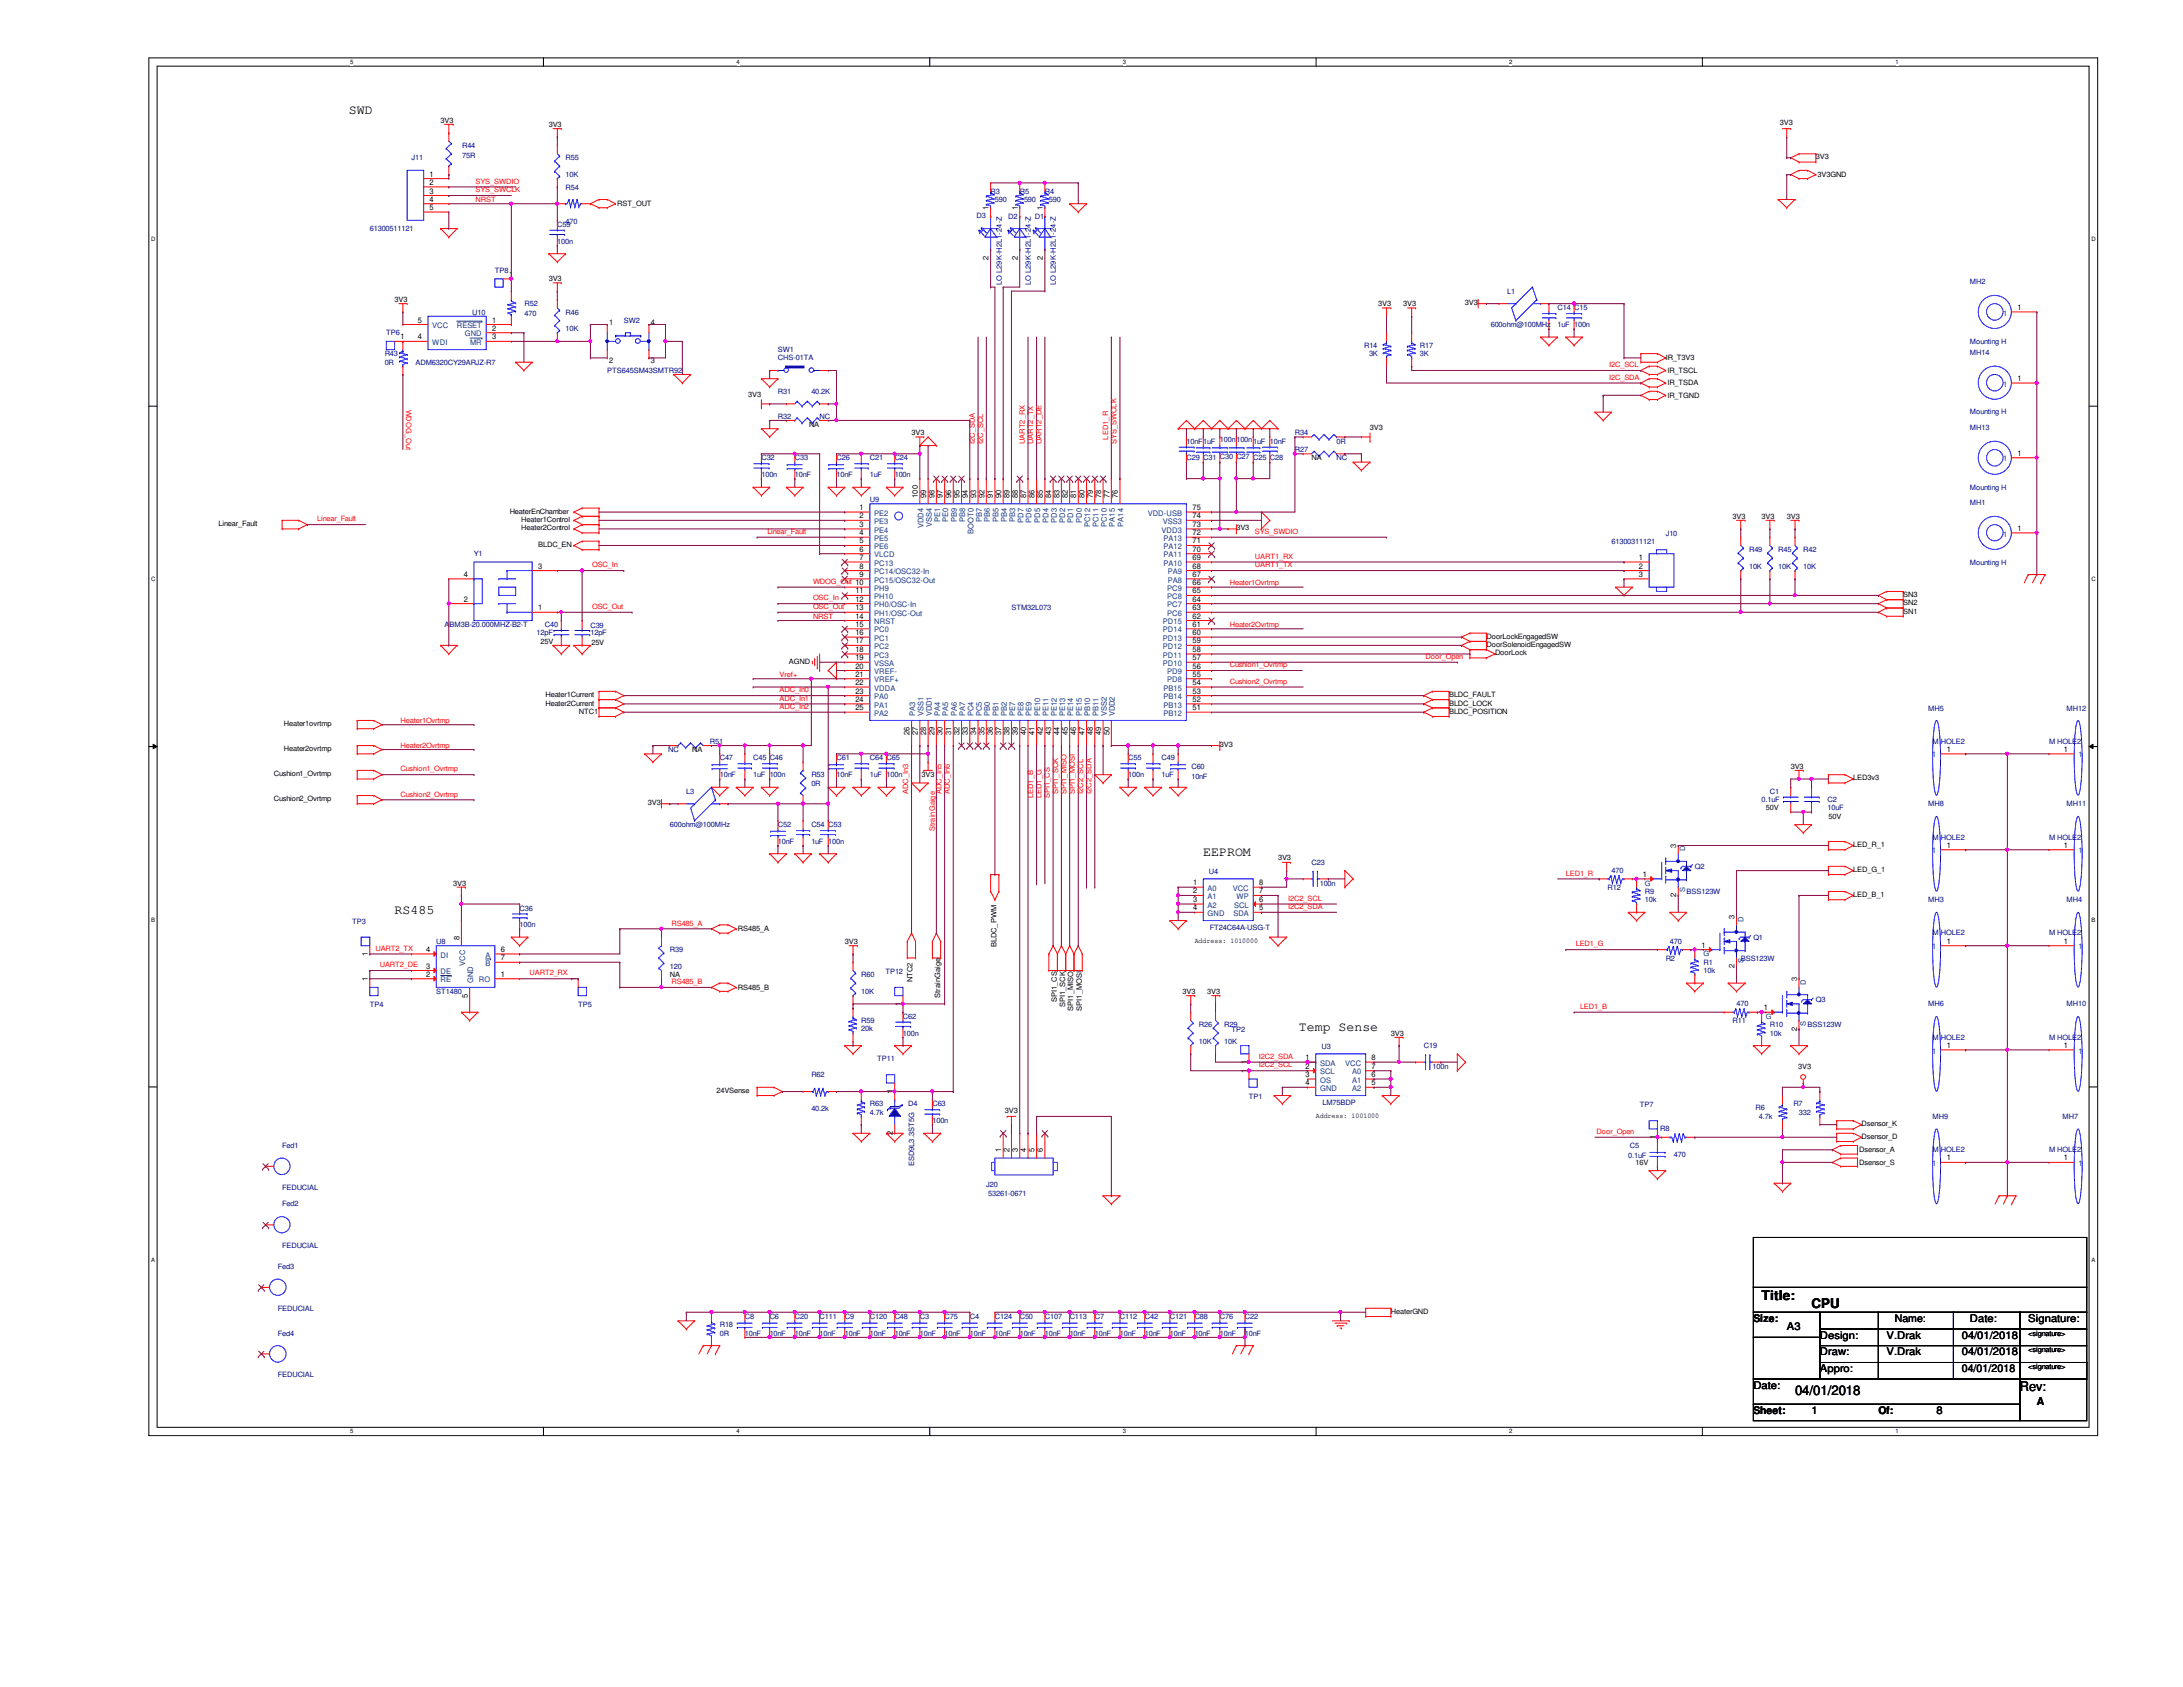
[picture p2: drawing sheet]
<svg xmlns="http://www.w3.org/2000/svg" width="279mm" height="216mm" viewBox="0 0 279 216" stroke-linecap="round" stroke-linejoin="round" font-family="sans-serif">
<defs><g id="words">
<g font-size="1.7">
<text x="44.7" y="14.6">SWD</text>
<text x="154" y="109.5">EEPROM</text>
<text x="50.5" y="117">RS485</text>
<text x="166.2" y="131.9">Temp Sense</text>
<text x="225.5" y="166.3">Title:</text>
<text x="231.9" y="167.4">CPU</text>
<text x="229.7" y="178.6">04/01/2018</text>
<text x="258.5" y="178">Rev:</text>
</g>
<g font-size="1.4">
<text x="224.4" y="169.2">Size:</text>
<text x="228.7" y="170.3">A3</text>
<text x="232.9" y="171.3">Design:</text>
<text x="232.9" y="173.4">Draw:</text>
<text x="241.5" y="171.3">V.Drak</text>
<text x="241.5" y="173.4">V.Drak</text>
<text x="242.5" y="169.2">Name:</text>
<text x="251.1" y="171.3">04/01/2018</text>
<text x="251.1" y="173.4">04/01/2018</text>
<text x="252.1" y="169.2">Date:</text>
<text x="259.6" y="169.2">Signature:</text>
<text x="224.4" y="177.7">Date:</text>
<text x="232.9" y="175.6">Appro:</text>
<text x="251.1" y="175.6">04/01/2018</text>
<text x="260.7" y="179.9">A</text>
<text x="224.4" y="181">Sheet:</text>
<text x="231.9" y="180.9">1</text>
<text x="240.4" y="181">Of:</text>
<text x="247.9" y="180.9">8</text>
</g>
<g font-size="1">
<text x="55" y="22.6">1</text>
<text x="55" y="23.7">2</text>
<text x="55" y="24.8">3</text>
<text x="55" y="25.8">4</text>
<text x="55" y="26.9">5</text>
<text x="126.5" y="26.9" transform="rotate(-90 126.5 26.9)">1</text>
<text x="130.3" y="26.9" transform="rotate(-90 130.3 26.9)">1</text>
<text x="133.5" y="26.9" transform="rotate(-90 133.5 26.9)">1</text>
<text x="65.2" y="35.4">1</text>
<text x="126.5" y="33.2" transform="rotate(-90 126.5 33.2)">2</text>
<text x="130.3" y="33.2" transform="rotate(-90 130.3 33.2)">2</text>
<text x="133.5" y="33.2" transform="rotate(-90 133.5 33.2)">2</text>
<text x="53.5" y="41.3">5</text>
<text x="63" y="41.3">1</text>
<text x="78" y="41.6">1</text>
<text x="83.3" y="41.6">4</text>
<text x="258.2" y="39.7">1</text>
<text x="51.3" y="43.4">1</text>
<text x="53.5" y="43.4">4</text>
<text x="63" y="42.3">2</text>
<text x="63" y="43.4">3</text>
<text x="78" y="46.4">2</text>
<text x="83.3" y="46.4">3</text>
<text x="258.2" y="48.8">1</text>
<text x="258.2" y="58.3">1</text>
<text x="110" y="65.3">1</text>
<text x="117.5" y="63.7" transform="rotate(-90 117.5 63.7)">100</text>
<text x="118.5" y="63.7" transform="rotate(-90 118.5 63.7)">99</text>
<text x="119.6" y="63.7" transform="rotate(-90 119.6 63.7)">98</text>
<text x="120.6" y="63.7" transform="rotate(-90 120.6 63.7)">97</text>
<text x="121.8" y="63.7" transform="rotate(-90 121.8 63.7)">96</text>
<text x="122.8" y="63.7" transform="rotate(-90 122.8 63.7)">95</text>
<text x="123.9" y="63.7" transform="rotate(-90 123.9 63.7)">94</text>
<text x="124.9" y="63.7" transform="rotate(-90 124.9 63.7)">93</text>
<text x="126" y="63.7" transform="rotate(-90 126 63.7)">92</text>
<text x="127.1" y="63.7" transform="rotate(-90 127.1 63.7)">91</text>
<text x="128.1" y="63.7" transform="rotate(-90 128.1 63.7)">90</text>
<text x="129.2" y="63.7" transform="rotate(-90 129.2 63.7)">89</text>
<text x="130.3" y="63.7" transform="rotate(-90 130.3 63.7)">88</text>
<text x="131.3" y="63.7" transform="rotate(-90 131.3 63.7)">87</text>
<text x="132.4" y="63.7" transform="rotate(-90 132.4 63.7)">86</text>
<text x="133.5" y="63.7" transform="rotate(-90 133.5 63.7)">85</text>
<text x="134.5" y="63.7" transform="rotate(-90 134.5 63.7)">84</text>
<text x="135.6" y="63.7" transform="rotate(-90 135.6 63.7)">83</text>
<text x="136.7" y="63.7" transform="rotate(-90 136.7 63.7)">82</text>
<text x="137.8" y="63.7" transform="rotate(-90 137.8 63.7)">81</text>
<text x="138.8" y="63.7" transform="rotate(-90 138.8 63.7)">80</text>
<text x="139.9" y="63.7" transform="rotate(-90 139.9 63.7)">79</text>
<text x="140.9" y="63.7" transform="rotate(-90 140.9 63.7)">78</text>
<text x="142" y="63.7" transform="rotate(-90 142 63.7)">77</text>
<text x="143.1" y="63.7" transform="rotate(-90 143.1 63.7)">76</text>
<text x="152.6" y="65.3">75</text>
<text x="110" y="66.3">2</text>
<text x="110" y="67.4">3</text>
<text x="110" y="68.5">4</text>
<text x="110" y="69.6">5</text>
<text x="110" y="70.6">6</text>
<text x="110" y="71.7">7</text>
<text x="152.6" y="66.3">74</text>
<text x="152.6" y="67.4">73</text>
<text x="152.6" y="68.5">72</text>
<text x="152.6" y="69.6">71</text>
<text x="152.6" y="70.6">70</text>
<text x="152.6" y="71.7">69</text>
<text x="209.8" y="71.7">1</text>
<text x="258.2" y="67.9">1</text>
<text x="59.4" y="77">2</text>
<text x="59.4" y="73.8">4</text>
<text x="68.9" y="72.8">3</text>
<text x="109.5" y="75.9">11</text>
<text x="109.5" y="77">12</text>
<text x="110" y="72.8">8</text>
<text x="110" y="73.8">9</text>
<text x="152.6" y="72.8">68</text>
<text x="152.6" y="73.8">67</text>
<text x="152.6" y="74.9">66</text>
<text x="152.6" y="75.9">65</text>
<text x="152.6" y="77">64</text>
<text x="209.8" y="72.8">2</text>
<text x="209.8" y="73.8">3</text>
<text x="68.9" y="78.1">1</text>
<text x="109.5" y="78.1">13</text>
<text x="109.5" y="79.2">14</text>
<text x="109.5" y="80.2">15</text>
<text x="109.5" y="81.3">16</text>
<text x="109.5" y="82.3">17</text>
<text x="109.5" y="83.4">18</text>
<text x="152.6" y="78.1">63</text>
<text x="152.6" y="79.2">62</text>
<text x="152.6" y="80.2">61</text>
<text x="152.6" y="81.3">60</text>
<text x="152.6" y="82.3">59</text>
<text x="152.6" y="83.4">58</text>
<text x="109.5" y="84.5">19</text>
<text x="109.5" y="85.6">20</text>
<text x="109.5" y="86.6">21</text>
<text x="109.5" y="87.7">22</text>
<text x="109.5" y="88.8">23</text>
<text x="109.5" y="89.8">24</text>
<text x="152.6" y="84.5">57</text>
<text x="152.6" y="85.6">56</text>
<text x="152.6" y="86.6">55</text>
<text x="152.6" y="87.7">54</text>
<text x="152.6" y="88.8">53</text>
<text x="152.6" y="89.8">52</text>
<text x="109.5" y="90.9">25</text>
<text x="116.4" y="94.1" transform="rotate(-90 116.4 94.1)">26</text>
<text x="117.5" y="94.1" transform="rotate(-90 117.5 94.1)">27</text>
<text x="118.5" y="94.1" transform="rotate(-90 118.5 94.1)">28</text>
<text x="119.6" y="94.1" transform="rotate(-90 119.6 94.1)">29</text>
<text x="120.6" y="94.1" transform="rotate(-90 120.6 94.1)">30</text>
<text x="121.8" y="94.1" transform="rotate(-90 121.8 94.1)">31</text>
<text x="122.8" y="94.1" transform="rotate(-90 122.8 94.1)">32</text>
<text x="123.9" y="94.1" transform="rotate(-90 123.9 94.1)">33</text>
<text x="124.9" y="94.1" transform="rotate(-90 124.9 94.1)">34</text>
<text x="126" y="94.1" transform="rotate(-90 126 94.1)">35</text>
<text x="127.1" y="94.1" transform="rotate(-90 127.1 94.1)">36</text>
<text x="128.1" y="94.1" transform="rotate(-90 128.1 94.1)">37</text>
<text x="129.2" y="94.1" transform="rotate(-90 129.2 94.1)">38</text>
<text x="130.3" y="94.1" transform="rotate(-90 130.3 94.1)">39</text>
<text x="131.3" y="94.1" transform="rotate(-90 131.3 94.1)">40</text>
<text x="132.4" y="94.1" transform="rotate(-90 132.4 94.1)">41</text>
<text x="133.5" y="94.1" transform="rotate(-90 133.5 94.1)">42</text>
<text x="134.5" y="94.1" transform="rotate(-90 134.5 94.1)">43</text>
<text x="135.6" y="94.1" transform="rotate(-90 135.6 94.1)">44</text>
<text x="136.7" y="94.1" transform="rotate(-90 136.7 94.1)">45</text>
<text x="137.8" y="94.1" transform="rotate(-90 137.8 94.1)">46</text>
<text x="138.8" y="94.1" transform="rotate(-90 138.8 94.1)">47</text>
<text x="139.9" y="94.1" transform="rotate(-90 139.9 94.1)">48</text>
<text x="140.9" y="94.1" transform="rotate(-90 140.9 94.1)">49</text>
<text x="142" y="94.1" transform="rotate(-90 142 94.1)">50</text>
<text x="152.6" y="90.9">51</text>
<text x="249.2" y="96.2">1</text>
<text x="264.2" y="96.2">1</text>
<text x="152.7" y="113.3">1</text>
<text x="161.2" y="113.3">8</text>
<text x="210.3" y="112.2">1</text>
<text x="214.5" y="108.5" transform="rotate(-90 214.5 108.5)">3</text>
<text x="249.2" y="108.5">1</text>
<text x="264.2" y="108.5">1</text>
<text x="152.7" y="114.3">2</text>
<text x="152.7" y="115.4">3</text>
<text x="152.7" y="116.5">4</text>
<text x="161.2" y="116.5">5</text>
<text x="161.2" y="115.4">6</text>
<text x="161.2" y="114.3">7</text>
<text x="214.5" y="114.8" transform="rotate(-90 214.5 114.8)">2</text>
<text x="222" y="117.6" transform="rotate(-90 222 117.6)">3</text>
<text x="47.1" y="125.6" transform="rotate(-90 47.1 125.6)">1</text>
<text x="47.1" y="122.3" transform="rotate(-90 47.1 122.3)">1</text>
<text x="54.5" y="121.8">4</text>
<text x="54.5" y="125">2</text>
<text x="54.5" y="124">3</text>
<text x="58.8" y="120.3" transform="rotate(-90 58.8 120.3)">8</text>
<text x="64.1" y="125">1</text>
<text x="64.1" y="121.8">6</text>
<text x="64.1" y="122.9">7</text>
<text x="73.7" y="125.6" transform="rotate(-90 73.7 125.6)">1</text>
<text x="217.8" y="121.3">1</text>
<text x="222" y="123.9" transform="rotate(-90 222 123.9)">2</text>
<text x="230" y="125.6" transform="rotate(-90 230 125.6)">3</text>
<text x="249.2" y="120.8">1</text>
<text x="264.2" y="120.8">1</text>
<text x="59.9" y="127.7" transform="rotate(-90 59.9 127.7)">5</text>
<text x="115.3" y="128.7" transform="rotate(-90 115.3 128.7)">1</text>
<text x="225.8" y="129.3">1</text>
<text x="230" y="131.9" transform="rotate(-90 230 131.9)">2</text>
<text x="159.6" y="137.3" transform="rotate(-90 159.6 137.3)">1</text>
<text x="159.6" y="136.2" transform="rotate(-90 159.6 136.2)">1</text>
<text x="167.1" y="135.7">1</text>
<text x="167.1" y="136.8">2</text>
<text x="167.1" y="137.8">3</text>
<text x="175.6" y="137.8">6</text>
<text x="175.6" y="136.8">7</text>
<text x="175.6" y="135.7">8</text>
<text x="249.2" y="134.1">1</text>
<text x="264.2" y="134.1">1</text>
<text x="114.3" y="140" transform="rotate(-90 114.3 140)">1</text>
<text x="167.1" y="138.9">4</text>
<text x="175.6" y="138.9">5</text>
<text x="114.3" y="145.2" transform="rotate(-90 114.3 145.2)">2</text>
<text x="128.1" y="147.4" transform="rotate(-90 128.1 147.4)">1</text>
<text x="129.2" y="147.4" transform="rotate(-90 129.2 147.4)">2</text>
<text x="130.3" y="147.4" transform="rotate(-90 130.3 147.4)">3</text>
<text x="131.3" y="147.4" transform="rotate(-90 131.3 147.4)">4</text>
<text x="132.4" y="147.4" transform="rotate(-90 132.4 147.4)">5</text>
<text x="133.5" y="147.4" transform="rotate(-90 133.5 147.4)">6</text>
<text x="211.9" y="145.8" transform="rotate(-90 211.9 145.8)">1</text>
<text x="249.2" y="148.5">1</text>
<text x="264.2" y="148.5">1</text>
</g>
<g font-size="1" fill="#004080">
<text x="55.3" y="42">VCC</text>
<text x="58.5" y="42">RESET</text>
<text x="256.4" y="40.4">1</text>
<text x="55.3" y="44.2">WDI</text>
<text x="59.5" y="43.1">GND</text>
<text x="60.2" y="44.2">MR</text>
<text x="256.4" y="49.5">1</text>
<text x="256.4" y="59.1">1</text>
<text x="111.9" y="66">PE2</text>
<text x="146.9" y="66">VDD-USB</text>
<text x="111.9" y="67.1">PE3</text>
<text x="111.9" y="68.2">PE4</text>
<text x="111.9" y="69.2">PE5</text>
<text x="111.9" y="70.3">PE6</text>
<text x="111.9" y="71.3">VLCD</text>
<text x="118.2" y="67.6" transform="rotate(-90 118.2 67.6)">VDD4</text>
<text x="119.3" y="67.5" transform="rotate(-90 119.3 67.5)">VSS4</text>
<text x="120.3" y="66.8" transform="rotate(-90 120.3 66.8)">PE1</text>
<text x="121.4" y="66.8" transform="rotate(-90 121.4 66.8)">PE0</text>
<text x="122.5" y="66.8" transform="rotate(-90 122.5 66.8)">PB9</text>
<text x="123.5" y="66.8" transform="rotate(-90 123.5 66.8)">PB8</text>
<text x="124.6" y="68.3" transform="rotate(-90 124.6 68.3)">BOOT0</text>
<text x="125.6" y="66.8" transform="rotate(-90 125.6 66.8)">PB7</text>
<text x="126.7" y="66.8" transform="rotate(-90 126.7 66.8)">PB6</text>
<text x="127.8" y="66.8" transform="rotate(-90 127.8 66.8)">PB5</text>
<text x="128.9" y="66.8" transform="rotate(-90 128.9 66.8)">PB4</text>
<text x="129.9" y="66.8" transform="rotate(-90 129.9 66.8)">PB3</text>
<text x="131" y="66.9" transform="rotate(-90 131 66.9)">PD7</text>
<text x="132" y="66.9" transform="rotate(-90 132 66.9)">PD6</text>
<text x="133.1" y="66.9" transform="rotate(-90 133.1 66.9)">PD5</text>
<text x="134.2" y="66.9" transform="rotate(-90 134.2 66.9)">PD4</text>
<text x="135.3" y="66.9" transform="rotate(-90 135.3 66.9)">PD3</text>
<text x="136.3" y="66.9" transform="rotate(-90 136.3 66.9)">PD2</text>
<text x="137.4" y="66.9" transform="rotate(-90 137.4 66.9)">PD1</text>
<text x="138.5" y="66.9" transform="rotate(-90 138.5 66.9)">PD0</text>
<text x="139.5" y="67.4" transform="rotate(-90 139.5 67.4)">PC12</text>
<text x="140.6" y="67.4" transform="rotate(-90 140.6 67.4)">PC11</text>
<text x="141.6" y="67.4" transform="rotate(-90 141.6 67.4)">PC10</text>
<text x="142.7" y="67.4" transform="rotate(-90 142.7 67.4)">PA15</text>
<text x="143.8" y="67.4" transform="rotate(-90 143.8 67.4)">PA14</text>
<text x="148.7" y="68.2">VDD3</text>
<text x="148.8" y="67.1">VSS3</text>
<text x="148.9" y="69.2">PA13</text>
<text x="148.9" y="70.3">PA12</text>
<text x="148.9" y="71.3">PA11</text>
<text x="256.4" y="68.7">1</text>
<text x="111.9" y="72.4">PC13</text>
<text x="111.9" y="73.5">PC14/OSC32-In</text>
<text x="111.9" y="74.5">PC15/OSC32-Out</text>
<text x="111.9" y="75.6">PH9</text>
<text x="111.9" y="76.7">PH10</text>
<text x="111.9" y="77.7">PH0/OSC-In</text>
<text x="148.9" y="72.4">PA10</text>
<text x="149.4" y="75.6">PC9</text>
<text x="149.4" y="76.7">PC8</text>
<text x="149.4" y="77.7">PC7</text>
<text x="149.5" y="73.5">PA9</text>
<text x="149.5" y="74.5">PA8</text>
<text x="111.9" y="78.8">PH1/OSC-Out</text>
<text x="111.9" y="79.9">NRST</text>
<text x="111.9" y="80.9">PC0</text>
<text x="111.9" y="82">PC1</text>
<text x="111.9" y="83.1">PC2</text>
<text x="148.8" y="79.9">PD15</text>
<text x="148.8" y="80.9">PD14</text>
<text x="148.8" y="82">PD13</text>
<text x="148.8" y="83.1">PD12</text>
<text x="149.4" y="78.8">PC6</text>
<text x="111.9" y="84.2">PC3</text>
<text x="111.9" y="85.2">VSSA</text>
<text x="111.9" y="86.3">VREF-</text>
<text x="111.9" y="87.3">VREF+</text>
<text x="111.9" y="88.4">VDDA</text>
<text x="111.9" y="89.5">PA0</text>
<text x="148.8" y="84.2">PD11</text>
<text x="148.8" y="85.2">PD10</text>
<text x="148.9" y="88.4">PB15</text>
<text x="148.9" y="89.5">PB14</text>
<text x="149.4" y="86.3">PD9</text>
<text x="149.4" y="87.3">PD8</text>
<text x="111.9" y="90.6">PA1</text>
<text x="111.9" y="91.6">PA2</text>
<text x="117.1" y="91.7" transform="rotate(-90 117.1 91.7)">PA3</text>
<text x="118.2" y="91.7" transform="rotate(-90 118.2 91.7)">VSS1</text>
<text x="119.3" y="91.7" transform="rotate(-90 119.3 91.7)">VDD1</text>
<text x="120.3" y="91.7" transform="rotate(-90 120.3 91.7)">PA4</text>
<text x="121.4" y="91.7" transform="rotate(-90 121.4 91.7)">PA5</text>
<text x="122.5" y="91.7" transform="rotate(-90 122.5 91.7)">PA6</text>
<text x="123.5" y="91.7" transform="rotate(-90 123.5 91.7)">PA7</text>
<text x="124.6" y="91.7" transform="rotate(-90 124.6 91.7)">PC4</text>
<text x="125.6" y="91.7" transform="rotate(-90 125.6 91.7)">PC5</text>
<text x="126.7" y="91.7" transform="rotate(-90 126.7 91.7)">PB0</text>
<text x="127.8" y="91.7" transform="rotate(-90 127.8 91.7)">PB1</text>
<text x="128.9" y="91.7" transform="rotate(-90 128.9 91.7)">PB2</text>
<text x="129.9" y="91.7" transform="rotate(-90 129.9 91.7)">PE7</text>
<text x="131" y="91.7" transform="rotate(-90 131 91.7)">PE8</text>
<text x="132" y="91.7" transform="rotate(-90 132 91.7)">PE9</text>
<text x="133.1" y="91.7" transform="rotate(-90 133.1 91.7)">PE10</text>
<text x="134.2" y="91.7" transform="rotate(-90 134.2 91.7)">PE11</text>
<text x="135.3" y="91.7" transform="rotate(-90 135.3 91.7)">PE12</text>
<text x="136.3" y="91.7" transform="rotate(-90 136.3 91.7)">PE13</text>
<text x="137.4" y="91.7" transform="rotate(-90 137.4 91.7)">PE14</text>
<text x="138.5" y="91.7" transform="rotate(-90 138.5 91.7)">PE15</text>
<text x="139.5" y="91.7" transform="rotate(-90 139.5 91.7)">PB10</text>
<text x="140.6" y="91.7" transform="rotate(-90 140.6 91.7)">PB11</text>
<text x="141.6" y="91.7" transform="rotate(-90 141.6 91.7)">VSS2</text>
<text x="142.7" y="91.7" transform="rotate(-90 142.7 91.7)">VDD2</text>
<text x="148.9" y="90.6">PB13</text>
<text x="148.9" y="91.6">PB12</text>
<text x="247.3" y="96.9">1</text>
<text x="266" y="96.9">1</text>
<text x="247.3" y="109.2">1</text>
<text x="266" y="109.2">1</text>
<text x="154.6" y="114">A0</text>
<text x="154.6" y="115.1">A1</text>
<text x="154.6" y="116.2">A2</text>
<text x="154.6" y="117.2">GND</text>
<text x="157.8" y="114">VCC</text>
<text x="157.9" y="117.2">SDA</text>
<text x="157.9" y="116.2">SCL</text>
<text x="158.2" y="115.1">WP</text>
<text x="56.4" y="122.6">DI</text>
<text x="56.4" y="125.7">RE</text>
<text x="56.4" y="124.7">DE</text>
<text x="59.5" y="123.6" transform="rotate(-90 59.5 123.6)">VCC</text>
<text x="60.6" y="125.8" transform="rotate(-90 60.6 125.8)">GND</text>
<text x="61.3" y="125.7">RO</text>
<text x="62.1" y="122.6">A</text>
<text x="62.1" y="123.6">B</text>
<text x="247.3" y="121.5">1</text>
<text x="266" y="121.5">1</text>
<text x="169" y="136.4">SDA</text>
<text x="169" y="137.5">SCL</text>
<text x="172.2" y="136.4">VCC</text>
<text x="173.1" y="137.5">A0</text>
<text x="247.3" y="134.8">1</text>
<text x="266" y="134.8">1</text>
<text x="169" y="138.6">OS</text>
<text x="169" y="139.6">GND</text>
<text x="173.1" y="139.6">A2</text>
<text x="173.1" y="138.6">A1</text>
<text x="247.3" y="149.2">1</text>
<text x="266" y="149.2">1</text>
</g>
<g font-size=".9">
<text x="56.4" y="15.7">3V3</text>
<text x="70.2" y="16.3">3V3</text>
<text x="227.8" y="16">3V3</text>
<text x="232.4" y="20.4">3V3</text>
<text x="232.6" y="22.6">3V3GND</text>
<text x="79" y="26.4">RST_OUT</text>
<text x="70.2" y="36">3V3</text>
<text x="50.5" y="38.6">3V3</text>
<text x="176.4" y="39.2">3V3</text>
<text x="179.6" y="39.2">3V3</text>
<text x="187.5" y="39.1">3V3</text>
<text x="213.2" y="46">IR_T3V3</text>
<text x="213.4" y="47.7">IR_TSCL</text>
<text x="95.8" y="50.8">3V3</text>
<text x="213.4" y="50.9">IR_TGND</text>
<text x="213.4" y="49.3">IR_TSDA</text>
<text x="103.5" y="54.7">NA</text>
<text x="116.7" y="55.7">3V3</text>
<text x="167.9" y="58.9">NA</text>
<text x="175.3" y="55.1">3V3</text>
<text x="65.2" y="65.7">HeaterEnChamber</text>
<text x="28" y="67.4">Linear_Fault</text>
<text x="66.7" y="66.8">Heater1Control</text>
<text x="66.7" y="67.9">Heater2Control</text>
<text x="68.9" y="70">BLDC_EN</text>
<text x="158.2" y="67.9">3V3</text>
<text x="221.7" y="66.4">3V3</text>
<text x="225.5" y="66.4">3V3</text>
<text x="228.7" y="66.4">3V3</text>
<text x="243.6" y="77.5">SN2</text>
<text x="243.6" y="76.4">SN3</text>
<text x="69.2" y="82.4">25V</text>
<text x="75.7" y="82.5">25V</text>
<text x="190.2" y="81.7">DoorLockEngagedSW</text>
<text x="190.2" y="82.8">DoorSolenoidEngagedSW</text>
<text x="191.3" y="83.9">DoorLock</text>
<text x="243.6" y="78.5">SN1</text>
<text x="69.8" y="89.2">Heater1Current</text>
<text x="101" y="85">AGND</text>
<text x="185.5" y="89.2">BLDC_FAULT</text>
<text x="36.3" y="93">Heater1ovrtmp</text>
<text x="69.8" y="90.3">Heater2Current</text>
<text x="74.1" y="91.4">NTC1</text>
<text x="156.1" y="95.6">3V3</text>
<text x="185.5" y="90.3">BLDC_LOCK</text>
<text x="185.5" y="91.4">BLDC_POSITION</text>
<text x="35.1" y="99.4">Cushion1_Ovrtmp</text>
<text x="36.3" y="96.1">Heater2ovrtmp</text>
<text x="88.6" y="96.3">NA</text>
<text x="117.9" y="99.4">3V3</text>
<text x="229.2" y="98.4">3V3</text>
<text x="237.2" y="99.9">LED3v3</text>
<text x="35.1" y="102.5">Cushion2_Ovrtmp</text>
<text x="82.9" y="103.1">3V3</text>
<text x="226" y="103.7">50V</text>
<text x="234" y="104.8">50V</text>
<text x="58" y="113.3">3V3</text>
<text x="163.6" y="110.1">3V3</text>
<text x="237.2" y="108.4">LED_R_1</text>
<text x="237.2" y="111.6">LED_G_1</text>
<text x="94.4" y="119.2">RS485_A</text>
<text x="237.2" y="114.8">LED_B_1</text>
<text x="85.7" y="125.1">NA</text>
<text x="108.1" y="120.8">3V3</text>
<text x="116.8" y="125.7" transform="rotate(-90 116.8 125.7)">NTC2</text>
<text x="127.6" y="121.2" transform="rotate(-90 127.6 121.2)">BLDC_PWM</text>
<text x="152.9" y="120.7">Address: 1010000</text>
<text x="94.4" y="126.7">RS485_B</text>
<text x="120.3" y="127.7" transform="rotate(-90 120.3 127.7)">StrainGaige</text>
<text x="135.3" y="128.3" transform="rotate(-90 135.3 128.3)">SPI1_CS</text>
<text x="136.3" y="128.9" transform="rotate(-90 136.3 128.9)">SPI1_SCK</text>
<text x="137.4" y="129.3" transform="rotate(-90 137.4 129.3)">SPI1_MISO</text>
<text x="138.5" y="129.3" transform="rotate(-90 138.5 129.3)">SPI1_MOSI</text>
<text x="151.3" y="127.2">3V3</text>
<text x="154.5" y="127.2">3V3</text>
<text x="178" y="132.5">3V3</text>
<text x="230.2" y="136.8">3V3</text>
<text x="91.7" y="139.9">24VSense</text>
<text x="128.6" y="142.5">3V3</text>
<text x="168.4" y="143.1">Address: 1001000</text>
<text x="209.3" y="149.1">16V</text>
<text x="238" y="147.4">Dsensor_A</text>
<text x="238" y="149.1">Dsensor_S</text>
<text x="238.3" y="144.1">Dsensor_K</text>
<text x="238.3" y="145.8">Dsensor_D</text>
<text x="178" y="168.1">HeaterGND</text>
<text x="259.6" y="170.9">&lt;signature&gt;</text>
<text x="259.6" y="173.1">&lt;signature&gt;</text>
<text x="259.6" y="175.2">&lt;signature&gt;</text>
</g>
<g font-size=".9" fill="#000080">
<text x="52.7" y="20.5">J11</text>
<text x="59.1" y="18.9">R44</text>
<text x="59.1" y="20.2">75R</text>
<text x="72.4" y="20.5">R55</text>
<text x="72.4" y="22.6">10K</text>
<text x="47.3" y="29.6">61300511121</text>
<text x="71.3" y="29">C59</text>
<text x="72.4" y="24.3">R54</text>
<text x="72.4" y="28.6">470</text>
<text x="125" y="27.9">D3</text>
<text x="126.8" y="24.8">R3</text>
<text x="127.3" y="25.9">590</text>
<text x="129" y="28">D2</text>
<text x="130.5" y="24.8">R5</text>
<text x="131.1" y="25.9">590</text>
<text x="132.5" y="28">D1</text>
<text x="133.7" y="24.8">R4</text>
<text x="134.2" y="25.9">590</text>
<text x="63.3" y="34.9">TP8</text>
<text x="71.3" y="31.2">100n</text>
<text x="60.5" y="40.3">U10</text>
<text x="67.1" y="39.2">R52</text>
<text x="67.1" y="40.5">470</text>
<text x="72.4" y="40.3">R46</text>
<text x="79.8" y="41.3">SW2</text>
<text x="128.2" y="36.5" transform="rotate(-90 128.2 36.5)">LO L29K-H2L1-24-Z</text>
<text x="132" y="36.5" transform="rotate(-90 132 36.5)">LO L29K-H2L1-24-Z</text>
<text x="135.1" y="36.5" transform="rotate(-90 135.1 36.5)">LO L29K-H2L1-24-Z</text>
<text x="190.8" y="41.9">600ohm@100MHz</text>
<text x="192.9" y="37.6">L1</text>
<text x="199.3" y="39.7">C14 C15</text>
<text x="199.3" y="41.9">1uF 100n</text>
<text x="252.1" y="36.4">MH2</text>
<text x="49.2" y="45.6">R43</text>
<text x="49.2" y="46.7">0R</text>
<text x="49.4" y="42.9">TP6</text>
<text x="53.2" y="46.7">ADM6320CY29ARJZ-R7</text>
<text x="72.4" y="42.4">10K</text>
<text x="77.7" y="47.7">PTS645SM43SMTR92</text>
<text x="99.6" y="45">SW1</text>
<text x="99.6" y="46.1">CHS-01TA</text>
<text x="174.6" y="44.5">R14</text>
<text x="175.2" y="45.6">3K</text>
<text x="181.7" y="44.5">R17</text>
<text x="181.7" y="45.6">3K</text>
<text x="252.1" y="44">Mounting H</text>
<text x="252.1" y="45.5">MH14</text>
<text x="99.6" y="53.6">R32</text>
<text x="99.6" y="50.4">R31</text>
<text x="103.8" y="50.4">40.2K</text>
<text x="104.9" y="53.6">NC</text>
<text x="252.1" y="53">Mounting H</text>
<text x="97.5" y="58.9">C32</text>
<text x="101.7" y="58.9">C33</text>
<text x="107.1" y="58.9">C26</text>
<text x="111.3" y="58.9">C21</text>
<text x="114.5" y="58.9">C24</text>
<text x="151.8" y="58.9">C29 C31 C30 C27 C25 C28</text>
<text x="151.8" y="56.8">10nF1uF 100n100n1uF 10nF</text>
<text x="165.7" y="55.7">R34</text>
<text x="165.7" y="57.9">R27</text>
<text x="171.1" y="56.8">0R</text>
<text x="171.1" y="58.9">NC</text>
<text x="252.1" y="55.1">MH13</text>
<text x="97.5" y="61">100n</text>
<text x="101.7" y="61">10nF</text>
<text x="107.1" y="61">10nF</text>
<text x="111.3" y="61">1uF</text>
<text x="111.3" y="64.3">U9</text>
<text x="114.5" y="61">100n</text>
<text x="252.1" y="62.7">Mounting H</text>
<text x="252.1" y="64.7">MH1</text>
<text x="60.7" y="71.2">Y1</text>
<text x="206.2" y="69.6">61300311121</text>
<text x="213.2" y="68.6">J10</text>
<text x="223.9" y="70.7">R49</text>
<text x="227.6" y="70.7">R45</text>
<text x="230.8" y="70.7">R42</text>
<text x="223.9" y="72.8">10K</text>
<text x="227.6" y="72.8">10K</text>
<text x="230.8" y="72.8">10K</text>
<text x="252.1" y="72.3">Mounting H</text>
<text x="56.9" y="80.3">ABM3B-20.000MHZ-B2-T</text>
<text x="68.7" y="81.3">12pF</text>
<text x="69.7" y="80.3">C40</text>
<text x="75.6" y="80.3">C39</text>
<text x="75.6" y="81.3">12pF</text>
<text x="129.5" y="78.1">STM32L073</text>
<text x="90.8" y="95.2">R51</text>
<text x="246.8" y="90.9">MH5</text>
<text x="247.4" y="95.2">M HOLE2</text>
<text x="262.3" y="95.2">M HOLE2</text>
<text x="264.5" y="90.9">MH12</text>
<text x="85.5" y="96.3">NC</text>
<text x="87.8" y="101.6">L3</text>
<text x="92.1" y="97.3">C47</text>
<text x="92.1" y="99.4">10nF</text>
<text x="96.4" y="97.3">C45 C46</text>
<text x="96.4" y="99.4">1uF 100n</text>
<text x="103.8" y="99.4">R53</text>
<text x="103.8" y="100.5">0R</text>
<text x="107.1" y="97.3">C61</text>
<text x="107.1" y="99.4">10nF</text>
<text x="111.3" y="97.3">C64 C65</text>
<text x="111.3" y="99.4">1uF 100n</text>
<text x="144.4" y="97.3">C55</text>
<text x="144.4" y="99.4">100n</text>
<text x="148.7" y="97.3">C49</text>
<text x="148.7" y="99.4">1uF</text>
<text x="152.5" y="98.4">C60</text>
<text x="152.5" y="99.7">10nF</text>
<text x="226.5" y="101.6">C1</text>
<text x="85.7" y="105.9">600ohm@100MHz</text>
<text x="99.6" y="105.9">C52</text>
<text x="99.6" y="108">10nF</text>
<text x="103.8" y="105.9">C54 C53</text>
<text x="103.8" y="108">1uF 100n</text>
<text x="225.5" y="102.7">0.1uF</text>
<text x="233.9" y="102.7">C2</text>
<text x="233.9" y="103.6">10uF</text>
<text x="246.8" y="103.2">MH8</text>
<text x="247.4" y="107.4">M HOLE2</text>
<text x="262.3" y="107.4">M HOLE2</text>
<text x="264.5" y="103.2">MH11</text>
<text x="154.7" y="111.8">U4</text>
<text x="167.9" y="110.7">C23</text>
<text x="168.9" y="113.3">100n</text>
<text x="205.7" y="113.9">R12</text>
<text x="206.2" y="111.7">470</text>
<text x="216.9" y="111.2">Q2</text>
<text x="45.1" y="118.2">TP3</text>
<text x="66.5" y="116.5">C36</text>
<text x="66.5" y="118.7">100n</text>
<text x="154.9" y="119.1">FT24C64A-USG-T</text>
<text x="210.5" y="114.4">R9</text>
<text x="210.5" y="115.4">10k</text>
<text x="215.9" y="114.4">BSS123W</text>
<text x="246.8" y="115.4">MH3</text>
<text x="247.4" y="119.7">M HOLE2</text>
<text x="262.3" y="119.7">M HOLE2</text>
<text x="264.5" y="115.4">MH4</text>
<text x="55.8" y="120.8">U8</text>
<text x="85.7" y="121.9">R39</text>
<text x="85.7" y="124">120</text>
<text x="110.2" y="125.1">R60</text>
<text x="113.3" y="124.6">TP12</text>
<text x="213.2" y="122.9">R2</text>
<text x="213.7" y="120.8">470</text>
<text x="218" y="123.4">R1</text>
<text x="218" y="124.5">10k</text>
<text x="222.8" y="122.9">BSS123W</text>
<text x="224.4" y="120.3">Q1</text>
<text x="47.3" y="128.9">TP4</text>
<text x="55.8" y="127.2">ST1480</text>
<text x="74" y="128.9">TP5</text>
<text x="110.2" y="130.9">R59</text>
<text x="110.2" y="132">20k</text>
<text x="110.2" y="127.2">10K</text>
<text x="115.6" y="130.4">C62</text>
<text x="153.5" y="131.4">R26</text>
<text x="156.7" y="131.4">R29</text>
<text x="221.7" y="130.9">R11</text>
<text x="222.2" y="128.8">470</text>
<text x="226.5" y="131.4">R10</text>
<text x="231.4" y="131.4">BSS123W</text>
<text x="232.4" y="128.3">Q3</text>
<text x="246.8" y="128.8">MH6</text>
<text x="264.5" y="128.8">MH10</text>
<text x="103.8" y="137.9">R62</text>
<text x="112.3" y="135.8">TP11</text>
<text x="115.6" y="132.5">100n</text>
<text x="153.5" y="133.6">10K</text>
<text x="156.7" y="133.6">10K</text>
<text x="157.6" y="132.1">TP2</text>
<text x="169.1" y="134.2">U3</text>
<text x="182.2" y="134.1">C19</text>
<text x="183.3" y="136.8">100n</text>
<text x="226.5" y="132.5">10k</text>
<text x="247.4" y="133.1">M HOLE2</text>
<text x="262.3" y="133.1">M HOLE2</text>
<text x="103.8" y="142.2">40.2k</text>
<text x="111.3" y="141.6">R63</text>
<text x="111.3" y="142.7">4.7k</text>
<text x="116.2" y="141.6">D4</text>
<text x="119.3" y="141.6">C63</text>
<text x="119.3" y="143.7">100n</text>
<text x="159.9" y="140.6">TP1</text>
<text x="169.2" y="141.5">LM75BDP</text>
<text x="209.9" y="141.7">TP7</text>
<text x="224.7" y="142.1">R6</text>
<text x="225.1" y="143.2">4.7k</text>
<text x="229.5" y="141.6">R7</text>
<text x="230.3" y="142.7">332</text>
<text x="247.4" y="143.2">MH9</text>
<text x="264" y="143.2">MH7</text>
<text x="36.1" y="146.9">Fed1</text>
<text x="117" y="149.3" transform="rotate(-90 117 149.3)">ESD9L3.3ST5G</text>
<text x="208.4" y="148.2">0.1uF</text>
<text x="208.6" y="146.9">C5</text>
<text x="212.5" y="144.8">R8</text>
<text x="214.2" y="148.1">470</text>
<text x="247.4" y="147.4">M HOLE2</text>
<text x="262.3" y="147.4">M HOLE2</text>
<text x="36.1" y="152.3">FEDUCIAL</text>
<text x="36.1" y="154.4">Fed2</text>
<text x="126.2" y="151.8">J20</text>
<text x="126.5" y="153.1">53261-0671</text>
<text x="36.1" y="159.7">FEDUCIAL</text>
<text x="35.6" y="162.4">Fed3</text>
<text x="35.6" y="167.7">FEDUCIAL</text>
<text x="35.6" y="170.9">Fed4</text>
<text x="92.1" y="169.9">R18</text>
<text x="92.1" y="170.9">0R</text>
<text x="95.3" y="168.8">C8</text>
<text x="95.3" y="170.9">10nF</text>
<text x="98.5" y="168.8">C6</text>
<text x="98.5" y="170.9">10nF</text>
<text x="101.7" y="168.8">C20</text>
<text x="101.7" y="170.9">10nF</text>
<text x="104.9" y="168.8">C111</text>
<text x="104.9" y="170.9">10nF</text>
<text x="108.1" y="168.8">C9</text>
<text x="108.1" y="170.9">10nF</text>
<text x="111.3" y="168.8">C120</text>
<text x="111.3" y="170.9">10nF</text>
<text x="114.5" y="168.8">C48</text>
<text x="114.5" y="170.9">10nF</text>
<text x="117.7" y="168.8">C3</text>
<text x="117.7" y="170.9">10nF</text>
<text x="120.9" y="168.8">C75</text>
<text x="120.9" y="170.9">10nF</text>
<text x="124.1" y="168.8">C4</text>
<text x="124.1" y="170.9">10nF</text>
<text x="127.3" y="168.8">C124</text>
<text x="127.3" y="170.9">10nF</text>
<text x="130.5" y="168.8">C50</text>
<text x="130.5" y="170.9">10nF</text>
<text x="133.7" y="168.8">C107</text>
<text x="133.7" y="170.9">10nF</text>
<text x="136.9" y="168.8">C113</text>
<text x="136.9" y="170.9">10nF</text>
<text x="140.1" y="168.8">C7</text>
<text x="140.1" y="170.9">10nF</text>
<text x="143.3" y="168.8">C112</text>
<text x="143.3" y="170.9">10nF</text>
<text x="146.5" y="168.8">C42</text>
<text x="146.5" y="170.9">10nF</text>
<text x="149.7" y="168.8">C121</text>
<text x="149.7" y="170.9">10nF</text>
<text x="152.9" y="168.8">C88</text>
<text x="152.9" y="170.9">10nF</text>
<text x="156.1" y="168.8">C76</text>
<text x="156.1" y="170.9">10nF</text>
<text x="159.3" y="168.8">C22</text>
<text x="159.3" y="170.9">10nF</text>
<text x="35.6" y="176.3">FEDUCIAL</text>
</g>
<g font-size=".9" fill="#f00">
<text x="60.9" y="23.5">SYS_SWDIO</text>
<text x="60.9" y="24.6">SYS_SWCLK</text>
<text x="60.9" y="25.9">NRST</text>
<text x="206" y="47">I2C_SCL</text>
<text x="52" y="52.4" transform="rotate(90 52 52.4)">WDOG_Out</text>
<text x="206" y="48.6">I2C_SDA</text>
<text x="124.8" y="56.8" transform="rotate(-90 124.8 56.8)">I2C_SDA</text>
<text x="125.8" y="56.8" transform="rotate(-90 125.8 56.8)">I2C_SCL</text>
<text x="131.1" y="56.8" transform="rotate(-90 131.1 56.8)">UART2_RX</text>
<text x="132.2" y="56.8" transform="rotate(-90 132.2 56.8)">UART2_TX</text>
<text x="133.3" y="56.8" transform="rotate(-90 133.3 56.8)">UART2_DE</text>
<text x="141.8" y="56.3" transform="rotate(-90 141.8 56.3)">LED1_R</text>
<text x="142.9" y="56.8" transform="rotate(-90 142.9 56.8)">SYS_SWCLK</text>
<text x="40.6" y="66.7">Linear_Fault</text>
<text x="98.2" y="68.3">Linear_Fault</text>
<text x="160.6" y="68.3">SYS_SWDIO</text>
<text x="160.6" y="71.5">UART1_RX</text>
<text x="75.8" y="77.9">OSC_Out</text>
<text x="75.8" y="72.6">OSC_In</text>
<text x="104.1" y="74.7">WDOG_Out 10</text>
<text x="104.1" y="76.8">OSC_In</text>
<text x="104.1" y="77.9">OSC_Out</text>
<text x="157.4" y="74.9">Heater1Ovrtmp</text>
<text x="160.6" y="72.6">UART1_TX</text>
<text x="104.1" y="79.2">NRST</text>
<text x="157.4" y="80.3">Heater2Ovrtmp</text>
<text x="99.8" y="86.7">Vref+</text>
<text x="99.8" y="88.6">ADC_In0</text>
<text x="99.8" y="89.7">ADC_In1</text>
<text x="157.4" y="85.4">Cushion1_Ovrtmp</text>
<text x="157.4" y="87.5">Cushion2_Ovrtmp</text>
<text x="182.5" y="84.3">Door_Open</text>
<text x="51.3" y="95.7">Heater2Ovrtmp</text>
<text x="51.3" y="92.5">Heater1Ovrtmp</text>
<text x="99.8" y="90.7">ADC_In2</text>
<text x="51.3" y="101.9">Cushion2_Ovrtmp</text>
<text x="51.3" y="98.7">Cushion1_Ovrtmp</text>
<text x="116.2" y="101.6" transform="rotate(-90 116.2 101.6)">ADC_In3</text>
<text x="120.5" y="101.6" transform="rotate(-90 120.5 101.6)">ADC_In5</text>
<text x="121.6" y="101.6" transform="rotate(-90 121.6 101.6)">ADC_In6</text>
<text x="135.4" y="101.6" transform="rotate(-90 135.4 101.6)">SPI1_SCK</text>
<text x="136.5" y="101.6" transform="rotate(-90 136.5 101.6)">SPI1_MISO</text>
<text x="137.6" y="101.6" transform="rotate(-90 137.6 101.6)">SPI1_MOSI</text>
<text x="138.6" y="101.6" transform="rotate(-90 138.6 101.6)">I2C2_SCL</text>
<text x="139.7" y="101.6" transform="rotate(-90 139.7 101.6)">I2C2_SDA</text>
<text x="119.6" y="106.4" transform="rotate(-90 119.6 106.4)">StrainGaige</text>
<text x="132.2" y="102.1" transform="rotate(-90 132.2 102.1)">LED1_B</text>
<text x="133.3" y="102.1" transform="rotate(-90 133.3 102.1)">LED1_G</text>
<text x="134.4" y="102.1" transform="rotate(-90 134.4 102.1)">SPI1_CS</text>
<text x="200.4" y="112.1">LED1_R</text>
<text x="85.9" y="118.4">RS485_A</text>
<text x="164.9" y="115.3">I2C2_SCL</text>
<text x="164.9" y="116.3">I2C2_SDA</text>
<text x="48" y="121.7">UART2_TX</text>
<text x="48.6" y="123.8">UART2_DE</text>
<text x="67.8" y="124.8">UART2_RX</text>
<text x="85.9" y="125.9">RS485_B</text>
<text x="201.7" y="121.1">LED1_G</text>
<text x="202.2" y="129.1">LED1_B</text>
<text x="161.1" y="136.6">I2C2_SCL</text>
<text x="161.1" y="135.5">I2C2_SDA</text>
<text x="204.3" y="145.1">Door_Open</text>
</g>
<g font-size=".9" fill="#004080">
<text x="210.5" y="113.3">G</text>
<text x="215.7" y="109" transform="rotate(-90 215.7 109)">D</text>
<text x="215.7" y="114.2" transform="rotate(-90 215.7 114.2)">S</text>
<text x="223.1" y="118" transform="rotate(-90 223.1 118)">D</text>
<text x="218" y="122.4">G</text>
<text x="223.1" y="123.3" transform="rotate(-90 223.1 123.3)">S</text>
<text x="226" y="130.4">G</text>
<text x="231.1" y="131.3" transform="rotate(-90 231.1 131.3)">S</text>
<text x="231.1" y="126" transform="rotate(-90 231.1 126)">D</text>
</g>
<g font-size=".8">
<text x="44.8" y="8.2">5</text>
<text x="94.3" y="8.2">4</text>
<text x="143.7" y="8.2">3</text>
<text x="193.2" y="8.2">2</text>
<text x="242.6" y="8.2">1</text>
<text x="19.3" y="30.9">D</text>
<text x="267.7" y="30.9">D</text>
<text x="19.3" y="74.4">C</text>
<text x="267.7" y="74.4">C</text>
<text x="19.3" y="117.9">B</text>
<text x="267.7" y="117.9">B</text>
<text x="19.3" y="161.5">A</text>
<text x="267.7" y="161.5">A</text>
<text x="44.8" y="183.4">5</text>
<text x="94.3" y="183.4">4</text>
<text x="143.7" y="183.4">3</text>
<text x="193.2" y="183.4">2</text>
<text x="242.6" y="183.4">1</text>
</g>
</g></defs>
<path d="M19.1 7.4h249.4v176.3h-249.4zM20.1 8.5h247.3v174.2h-247.3z" fill="none" stroke="#000" stroke-width=".13"/>
<g fill="#fff">
<path d="M44.8 7.5h.4v.8h-.4z"/>
<path d="M44.8 182.8h.4v.8h-.4z"/>
</g>
<path d="M69.6 7.4v1.1M69.6 182.7v1" fill="none" stroke="#000" stroke-width=".13"/>
<g fill="#fff">
<path d="M94.3 7.5h.4v.8h-.4z"/>
<path d="M94.3 182.8h.4v.8h-.4z"/>
</g>
<path d="M119 7.4v1.1M119 182.7v1" fill="none" stroke="#000" stroke-width=".13"/>
<g fill="#fff">
<path d="M143.7 7.5h.4v.8h-.4z"/>
<path d="M143.7 182.8h.4v.8h-.4z"/>
</g>
<path d="M168.4 7.4v1.1M168.4 182.7v1" fill="none" stroke="#000" stroke-width=".13"/>
<g fill="#fff">
<path d="M193.2 7.5h.3v.8h-.3z"/>
<path d="M193.2 182.8h.3v.8h-.3z"/>
</g>
<path d="M217.9 7.4v1.1M217.9 182.7v1" fill="none" stroke="#000" stroke-width=".13"/>
<g fill="#fff">
<path d="M242.6 7.5h.4v.8h-.4z"/>
<path d="M242.6 182.8h.4v.8h-.4z"/>
<path d="M19.3 30.2h.6v.8h-.6z"/>
<path d="M267.7 30.2h.5v.8h-.5z"/>
<path d="M19.3 73.7h.6v.8h-.6z"/>
<path d="M267.7 73.7h.5v.8h-.5z"/>
</g>
<path d="M19.1 52h1M267.4 52h1" fill="none" stroke="#000" stroke-width=".13"/>
<g fill="#fff">
<path d="M19.3 117.3h.5v.8h-.5z"/>
<path d="M267.7 117.3h.4v.8h-.4z"/>
</g>
<path d="M19.1 95.5h1M19.6 95.2l.5 .3-.5 .3zM267.4 95.5l.5-.3v.6zM267.4 95.5h1" fill="none" stroke="#000" stroke-width=".13"/>
<path d="M19.6 95.2l.5 .3-.5 .3zM267.4 95.5l.5-.3v.6z" fill="#000"/>
<g fill="#fff">
<path d="M19.3 160.9h.5v.8h-.5z"/>
<path d="M267.7 160.9h.4v.8h-.4z"/>
</g>
<g fill="none" stroke="#000" stroke-width=".13">
<path d="M19.1 139.1h1M267.4 139.1h1M224.4 158.4h42.7v6.4h-42.7zM224.4 164.8h42.7v3.1h-42.7zM224.4 167.9h8.5v3.3h-8.5zM224.4 171.2h8.5v5.3h-8.5zM224.4 176.5h34.1v3.2h-34.1zM224.4 179.7h34.1v2.1h-34.1zM232.9 167.9h7.5v2.2h-7.5zM232.9 170.1h7.5v2.1h-7.5zM232.9 172.2h7.5v2.2h-7.5zM232.9 174.4h34.2v2.1h-34.2z"/>
<path d="M232.9 174.4h7.5v2.1h-7.5zM240.4 167.9h9.6v2.2h-9.6zM240.4 170.1h9.6v2.1h-9.6zM240.4 172.2h9.6v2.2h-9.6zM240.4 174.4h9.6v2.1h-9.6zM250 167.9h8.5v2.2h-8.5zM250 170.1h8.5v2.1h-8.5zM250 172.2h8.5v2.2h-8.5zM250 174.4h8.5v2.1h-8.5zM258.5 167.9h8.6v2.2h-8.6zM258.5 170.1h8.6v2.1h-8.6zM258.5 172.2h8.6v2.2h-8.6z"/>
<path d="M258.5 174.4h8.6v2.1h-8.6zM258.5 176.5h8.6v5.3h-8.6z"/>
</g>
<g fill="none" stroke="#f00" stroke-width=".13">
<path d="M56.9 15.9h1.1M57.4 17h.1M57.4 15.9v1.1M58 15.9h.1M70.8 16.5h1M71.3 17.5h.1M71.3 16.5v1M71.8 16.5h.1M228.1 16.5h1.1M228.7 17.5h.1M228.7 16.5v1M229.2 16.5h.1"/>
<path d="M230.3 19.7h.1M230.3 19.7l-1.1 .5M230.3 19.7h2.1M232.4 19.7h.1M232.4 19.7v1M51.1 38.9h1M51.6 39.9h.1M51.6 38.9v1M52.1 38.9h.1M54.2 22.9h3.2M54.2 26.1h3.2M54.2 23.9h3.2"/>
<path d="M54.2 25h3.2M54.2 27.1h3.2M56.4 29.3h.1M56.4 29.3h2.1M56.4 29.3l1 1.1M57.4 30.4h.1M57.4 22.9h.1M57.4 23.9h.1M57.4 25h.1M57.4 26.1h.1M57.4 27.1h.1M58.5 29.3h.1"/>
<path d="M58.5 29.3l-1.1 1.1M65.4 37.3h.1M65.4 37.3v1.1M70.2 32.5h.1M70.2 32.5h2.2M70.2 32.5l1.1 1M70.8 36.2h1M71.3 33.5h.1M71.3 37.3h.1M71.3 26.1h.1M71.3 38.4h.1M71.3 36.2v1.1"/>
<path d="M71.3 38.4v1M71.3 26.1h1.1M71.8 36.2h.1M72.4 32.5h.1M72.4 32.5l-1.1 1M74.5 26.1h1.1M75.6 26.1h.1M75.6 26.1l1.1 .5M76.7 25.5h.1M76.7 26.6h.1M76.7 25.5l-1.1 .6M76.7 25.5h1"/>
<path d="M76.7 26.6h1M77.7 25.5h.1M77.7 26.6h.1M77.7 25.5l1.1 .6M78.8 26.1h.1M78.8 26.1l-1.1 .5M126.8 31.9h.1M126.8 27.7h.1M133.7 23.4h.1M133.7 27.7h.1M133.7 23.4v1.1M133.7 26.6v1.1"/>
<path d="M136.9 26.1h.1M136.9 26.1h2.2M136.9 26.1l1.1 1M138 27.1h.1M139.1 26.1h.1M139.1 26.1l-1.1 1M176.9 39.4h1.1M177.5 39.4v1.1M178 39.4h.1M180.1 39.4h1.1M180.7 39.4v1.1M181.2 39.4h.1"/>
<path d="M189.2 38.4h.1M189.2 38.9h1M189.2 38.4v1M190.2 38.9h.1M198.2 38.9h.1M198.2 38.9v1M201.5 38.9h.1M201.5 38.9v1M227.6 25.5h.1M227.6 25.5h2.1M227.6 25.5l1.1 1.1M228.7 26.6h.1"/>
<path d="M229.2 20.2h.1M229.2 22.4h.1M229.2 20.2l1.1 .5M229.2 22.4l1.1 .5M229.7 25.5h.1M229.7 25.5l-1 1.1M230.3 20.7h.1M230.3 21.8h.1M230.3 22.9h.1M230.3 20.7h2.1M230.3 21.8l-1.1 .6M230.3 21.8h1.1"/>
<path d="M230.3 22.9h1.1M231.4 21.8h.1M231.4 22.9h.1M231.4 21.8l1 .6M232.4 20.7h.1M232.4 22.4h.1M232.4 22.4l-1 .5M257.5 39.9h3.2M260.7 39.9h.1M50.5 43.7h1.1M51.6 43.7h.1M65.4 41.5h.1"/>
<path d="M65.4 40.5v1M66 46.4h.1M66 46.4h2.1M66 46.4l1.1 1M67.1 47.4h.1M68.1 46.4h.1M68.1 46.4l-1 1M71.3 43.7h.1M71.3 42.6v1.1M86.2 47.9h.1M86.2 47.9h2.2M86.2 47.9l1.1 1.1"/>
<path d="M87.3 49h.1M88.4 47.9h.1M88.4 47.9l-1.1 1.1M97.5 48.5h.1M97.5 52.2h.1M97.5 54.9h.1M97.5 48.5h2.1M97.5 48.5l1 1M97.5 51.7h1M97.5 51.1v1.1M97.5 54.9h2.1M97.5 54.9l1 1"/>
<path d="M98.5 49.5h.1M98.5 51.7h.1M98.5 55.9h.1M99.6 48.5h.1M99.6 54.9h.1M99.6 48.5l-1.1 1M99.6 54.9l-1.1 1M100.7 53.8h.1M100.7 53.8h1M104.9 53.8h1.1M106 53.8h.1M107.1 58.1h.1"/>
<path d="M107.1 58.1v1M110.2 58.1h.1M110.2 58.1v1M117.2 55.9h1M117.7 57h.1M117.7 55.9v1.1M117.7 57h2.1M118.2 55.9h.1M118.8 55.9h.1M118.8 55.9l1 1.1M118.8 55.9l-1.1 1.1M119.8 57h.1"/>
<path d="M150.8 54.9h.1M150.8 54.9h12.8M151.8 53.8h.1M151.8 53.8l1.1 1.1M151.8 53.8l-1 1.1M152.9 54.9h.1M154 53.8h.1M154 59.1h.1M154 55.9h.1M154 53.8l-1.1 1.1M154 53.8l1.1 1.1M154 55.9v1.1"/>
<path d="M154 58.1v1M155.1 54.9h.1M156.1 53.8h.1M156.1 59.1h.1M156.1 55.9h.1M156.1 53.8l-1 1.1M156.1 53.8l1.1 1.1M156.1 55.9v1.1M156.1 58.1v1M157.2 54.9h.1M158.2 53.8h.1M158.2 53.8l-1 1.1"/>
<path d="M158.2 53.8l1.1 1.1M159.3 54.9h.1M160.4 53.8h.1M160.4 53.8l-1.1 1.1M160.4 53.8l1.1 1.1M161.5 54.9h.1M162.5 53.8h.1M162.5 53.8l1.1 1.1M162.5 53.8l-1 1.1M163.6 54.9h.1M166.8 55.9h.1M166.8 55.9h1.1"/>
<path d="M171.1 55.9h1M172.1 55.9h.1M173.2 59.1h.1M173.2 59.1h2.1M173.2 59.1l1 1.1M174.2 55.9h.1M174.2 55.9h1.1M175.3 56.5h.1M175.3 59.1h.1M175.3 55.4v1.1M175.3 59.1l-1.1 1.1M177.5 40.5h.1"/>
<path d="M180.7 40.5h.1M197.2 43.1h.1M197.2 43.1h2.1M197.2 43.1l1 1.1M198.2 44.2h.1M198.2 42.1h.1M198.2 41v1.1M199.3 43.1h.1M199.3 43.1l-1.1 1.1M200.4 43.1h.1M200.4 43.1h2.1M200.4 43.1l1.1 1.1"/>
<path d="M201.5 44.2h.1M201.5 42.1h.1M201.5 41v1.1M202.5 43.1h.1M202.5 43.1l-1 1.1M204.1 52.7h.1M204.1 52.7h2.1M204.1 52.7l1.1 1.1M205.2 53.8h.1M206.2 52.7h.1M206.2 52.7l-1 1.1M210 46.4h.1"/>
<path d="M210 45.3h.1M210 50.6h.1M210 47.4h.1M210 49h.1M210 46.4h2.1M210 45.3v1.1M210 45.3h2.1M210 50.6l1.1 .5M210 47.4l1.1 .5M210 49l1.1 .5M211.1 50.1h.1M211.1 51.1h.1"/>
<path d="M211.1 46.9h.1M211.1 47.9h.1M211.1 48.5h.1M211.1 49.5h.1M211.1 50.1l-1.1 .5M211.1 50.1h1M211.1 51.1h1M211.1 46.9l-1.1 .5M211.1 46.9h1M211.1 47.9h1M211.1 48.5l-1.1 .5M211.1 48.5h1"/>
<path d="M211.1 49.5h1M212.1 46.4h.1M212.1 45.3h.1M212.1 50.1h.1M212.1 51.1h.1M212.1 46.9h.1M212.1 47.9h.1M212.1 48.5h.1M212.1 49.5h.1M212.1 45.3l1.1 .5M212.1 50.1l1.1 .5M212.1 46.9l1.1 .5"/>
<path d="M212.1 48.5l1.1 .5M213.2 45.8h.1M213.2 50.6h.1M213.2 47.4h.1M213.2 49h.1M213.2 45.8l-1.1 .6M213.2 50.6l-1.1 .5M213.2 47.4l-1.1 .5M213.2 49l-1.1 .5M36.1 67.7h.1M36.1 66.6h.1M36.1 66.6h2.1"/>
<path d="M36.1 67.7h2.1M36.1 66.6v1.1M38.2 66.6h.1M38.2 67.7h.1M38.2 66.6l1.1 .5M39.3 67.1h.1M39.3 67.1l-1.1 .6M71.8 79.4h.1M71.8 79.4v1.1M73.4 65.5h.1M73.4 66.6h.1M73.4 67.7h.1"/>
<path d="M73.4 69.8h.1M73.4 65.5l1.1 .6M73.4 66.6l1.1 .5M73.4 67.7l1.1 .5M73.4 69.8l1.1 .6M74.5 65h.1M74.5 66.1h.1M74.5 67.1h.1M74.5 68.2h.1M74.5 69.3h.1M74.5 70.4h.1M74.5 65l-1.1 .5"/>
<path d="M74.5 65h2.2M74.5 66.1h2.2M74.5 66.1l-1.1 .5M74.5 67.1h2.2M74.5 67.1l-1.1 .6M74.5 68.2h2.2M74.5 69.3l-1.1 .5M74.5 69.3h2.2M74.5 70.4h2.2M76.7 65h.1M76.7 66.1h.1M76.7 67.1h.1"/>
<path d="M76.7 68.2h.1M76.7 69.3h.1M76.7 70.4h.1M76.7 65v3.2M76.7 69.3v1.1M96.4 62.4h.1M96.4 62.4h2.1M96.4 62.4l1.1 1M97.5 63.4h.1M98.5 62.4h.1M98.5 62.4l-1 1M100.7 62.4h.1"/>
<path d="M100.7 62.4h2.1M100.7 62.4l1 1M101.7 63.4h.1M102.8 62.4h.1M102.8 62.4l-1.1 1M106 62.4h.1M106 62.4h2.1M106 62.4l1.1 1M107.1 63.4h.1M107.1 61.3h.1M107.1 60.2v1.1M108.1 62.4h.1"/>
<path d="M108.1 62.4l-1 1M109.2 62.4h.1M109.2 62.4h2.1M109.2 62.4l1 1M110.2 63.4h.1M110.2 61.3h.1M110.2 60.2v1.1M111.3 62.4h.1M111.3 62.4l-1.1 1M113.5 62.4h.1M113.5 62.4h2.1M113.5 62.4l1 1"/>
<path d="M114.5 63.4h.1M115.6 62.4h.1M115.6 62.4l-1.1 1M157.2 67.7h.1M157.2 67.7h1M158.2 68.2h.1M158.2 67.1v1.1M161.5 65.5h.1M161.5 67.7h.1M161.5 65.5v2.2M161.5 65.5l1 1.1M162.5 66.6h.1"/>
<path d="M162.5 66.6l-1 1.1M174.2 60.2h.1M206.8 75.1h.1M206.8 75.1h2.1M206.8 75.1l1.1 1.1M207.9 76.2h.1M208.9 75.1h.1M208.9 75.1l-1 1.1M222.3 66.6h1.1M222.8 67.7h.1M222.8 66.6v1.1M223.4 66.6h.1"/>
<path d="M226 66.6h1.1M226.5 67.7h.1M226.5 68.7h.1M226.5 74.1h.1M226.5 66.6v1.1M226.5 68.7v1.1M226.5 73v1.1M227.1 66.6h.1M229.2 66.6h1.1M229.7 67.7h.1M229.7 68.7h.1M229.7 74.1h.1"/>
<path d="M229.7 66.6v1.1M229.7 68.7v1.1M229.7 73v1.1M230.3 66.6h.1M240.4 78.4h.1M240.4 77.3h.1M240.4 76.2h.1M240.4 78.4l1.1 .5M240.4 77.3l1.1 .5M240.4 76.2l1.1 .5M241.5 77.8h.1M241.5 78.9h.1"/>
<path d="M241.5 76.7h.1M241.5 75.7h.1M241.5 77.8l-1.1 .6M241.5 77.8h2.1M241.5 78.9h2.1M241.5 76.7l-1.1 .6M241.5 76.7h2.1M241.5 75.7l-1.1 .5M241.5 75.7h2.1M243.6 77.8h.1M243.6 78.9h.1M243.6 76.7h.1"/>
<path d="M243.6 75.7h.1M243.6 75.7v3.2M259.6 73.5h.1M259.6 73.5l-.5 1.1M259.6 73.5h2.1M260.7 73.5h.1M260.7 73.5l-.6 1.1M261.2 74.6h.1M261.7 73.5h.1M261.7 73.5l-.5 1.1M45.7 93.3h.1M45.7 92.2h.1"/>
<path d="M45.7 96.5h.1M45.7 95.4h.1M45.7 99.7h.1M45.7 98.6h.1M45.7 92.2h2.1M45.7 93.3h2.1M45.7 92.2v1.1M45.7 95.4v1.1M45.7 98.6v1.1M45.7 95.4h2.1M45.7 96.5h2.1M45.7 98.6h2.1"/>
<path d="M45.7 99.7h2.1M47.8 92.2h.1M47.8 93.3h.1M47.8 95.4h.1M47.8 96.5h.1M47.8 98.6h.1M47.8 99.7h.1M47.8 92.2l1.1 .6M47.8 95.4l1.1 .5M47.8 98.6l1.1 .5M48.9 92.8h.1M48.9 95.9h.1"/>
<path d="M48.9 99.1h.1M48.9 92.8l-1.1 .5M48.9 95.9l-1.1 .6M48.9 99.1l-1.1 .6M56.4 82.6h.1M56.4 82.6h2.1M56.4 82.6l1 1.1M57.4 83.7h.1M58.5 82.6h.1M58.5 82.6l-1.1 1.1M70.8 82.6h.1M70.8 82.6h2.1"/>
<path d="M70.8 82.6l1 1.1M71.8 83.7h.1M71.8 82.6h.1M71.8 81.5v1.1M72.9 82.6h.1M72.9 82.6l-1.1 1.1M73.4 82.6h.1M73.4 82.6h2.2M73.4 82.6l1.1 1.1M74.5 83.7h.1M75.6 82.6h.1M75.6 82.6l-1.1 1.1"/>
<path d="M76.7 91.7h.1M76.7 90.6h.1M76.7 88.5h.1M76.7 89.5h.1M76.7 88.5v3.2M76.7 88.5h2.1M76.7 89.5h2.1M76.7 90.6h2.1M76.7 91.7h2.1M78.8 90.6h.1M78.8 91.7h.1M78.8 88.5h.1"/>
<path d="M78.8 89.5h.1M78.8 90.6l1 .5M78.8 88.5l1 .5M78.8 89.5l1 .6M79.8 91.1h.1M79.8 89h.1M79.8 90.1h.1M79.8 91.1l-1 .6M79.8 89l-1 .5M79.8 90.1l-1 .5M82.5 96.5h.1M82.5 96.5h2.2"/>
<path d="M82.5 96.5l1.1 1M83.6 97.5h.1M84.7 96.5h.1M84.7 96.5l-1.1 1M104 84.8h.1M104 84.6v.2M104.3 84.3h.1M104.3 84.3v.9M104.6 85.5h.1M104.6 84v1.5M104.9 85.8h.1M104.9 83.7v2.1"/>
<path d="M106 85.8h.1M106 85.8l1.1 1.1M107.1 84.8h.1M107.1 86.9h.1M107.1 99.7h.1M107.1 96.5h.1M107.1 84.8v2.1M107.1 96.5v1M107.1 98.6v1.1M107.1 84.8l-1.1 1M110.2 96.5h.1M110.2 99.7h.1"/>
<path d="M110.2 96.5v1M110.2 98.6v1.1M118.2 98.6h.1M118.2 98.6h1.1M118.8 97.5h.1M118.8 97.5v1.1M140.1 99.1h.1M140.1 99.1h2.1M140.1 99.1l1.1 1.1M142.2 99.1h.1M142.2 99.1l-1 1.1M150.8 99.7h.1"/>
<path d="M150.8 96.5h.1M150.8 96.5v1M150.8 98.6v1.1M155.1 95.4h.1M155.1 95.4h1M156.1 95.9h.1M156.1 94.9v1M182.2 89h.1M182.2 90.1h.1M182.2 91.1h.1M182.2 89l1.1 .5M182.2 90.1l1.1 .5"/>
<path d="M182.2 91.1l1.1 .6M183.3 88.5h.1M183.3 89.5h.1M183.3 90.6h.1M183.3 91.7h.1M183.3 88.5l-1.1 .5M183.3 88.5h2.2M183.3 89.5h2.2M183.3 89.5l-1.1 .6M183.3 90.6h2.2M183.3 90.6l-1.1 .5M183.3 91.7h2.2"/>
<path d="M185.5 88.5h.1M185.5 89.5h.1M185.5 90.6h.1M185.5 91.7h.1M185.5 88.5v3.2M187.1 81.5h.1M187.1 82.6h.1M187.1 81.5l1 .6M187.1 82.6l1 .5M188.1 81h.1M188.1 82.1h.1M188.1 84.2h.1"/>
<path d="M188.1 83.1h.1M188.1 81l-1 .5M188.1 81h2.1M188.1 82.1h2.1M188.1 84.2h2.1M188.1 83.1v1.1M188.1 83.1h2.1M188.1 82.1l-1 .5M190.2 81h.1M190.2 82.1h.1M190.2 84.2h.1M190.2 83.1h.1"/>
<path d="M190.2 81v2.1M190.2 83.1l1.1 .6M191.3 83.7h.1M191.3 83.7l-1.1 .5M229.7 98.6h1.1M230.3 99.7h.1M230.3 98.6v1.1M230.8 98.6h.1M234 99.1h.1M234 99.1v1.1M234 99.1h2.1M236.1 99.1h.1"/>
<path d="M236.1 99.1l1.1 .6M237.2 99.7h.1M237.2 99.7l-1.1 .5M248.4 96.5h3.2M251.6 96.5h.1M262.3 96.5h.1M262.3 96.5h3.2M45.7 102.9h.1M45.7 101.8h.1M45.7 101.8v1.1M45.7 101.8h2.1M45.7 102.9h2.1"/>
<path d="M47.8 101.8h.1M47.8 102.9h.1M47.8 101.8l1.1 .6M48.9 102.4h.1M48.9 102.4l-1.1 .5M58.5 113.5h1.1M59.1 114.6h.1M59.1 113.5v1.1M59.6 113.5h.1M65.4 119.9h.1M65.4 119.9h2.2M65.4 119.9l1.1 1.1"/>
<path d="M66.5 115.7h.1M66.5 118.9h.1M66.5 115.7v1.1M66.5 117.8v1.1M67.6 119.9h.1M67.6 119.9l-1.1 1.1M84.7 102.4h.1M84.7 119.9h.1M84.7 102.9h1M84.7 102.4v1M84.7 119.9v1.1M85.7 102.9h.1"/>
<path d="M86.8 102.9h.1M86.8 102.9h1M91.1 118.9h.1M91.1 100.8h.1M91.1 118.9l1 .5M91.1 100.8h2.1M91.1 100.8l1 1M92.1 118.4h.1M92.1 119.4h.1M92.1 101.8h.1M92.1 118.4l-1 .5M92.1 118.4h1.1"/>
<path d="M92.1 119.4h1.1M92.1 102.9h1.1M93.2 118.4h.1M93.2 119.4h.1M93.2 100.8h.1M93.2 102.9h.1M93.2 118.4l1 .5M93.2 100.8l-1.1 1M94.2 118.9h.1M94.2 100.8h.1M94.2 118.9l-1 .5M94.2 100.8h2.2"/>
<path d="M94.2 100.8l1.1 1M95.3 101.8h.1M96.4 100.8h.1M96.4 100.8l-1.1 1M97.5 100.8h.1M97.5 100.8h2.1M97.5 100.8l1 1M98.5 101.8h.1M98.5 109.3h.1M98.5 109.3h2.2M98.5 109.3l1.1 1.1M99.6 100.8h.1"/>
<path d="M99.6 110.4h.1M99.6 100.8l-1.1 1M100.7 109.3h.1M100.7 109.3l-1.1 1.1M101.7 109.3h.1M101.7 109.3h2.1M101.7 109.3l1.1 1.1M102.8 110.4h.1M102.8 105h.1M102.8 108.2h.1M102.8 105v1.1M102.8 107.1v1.1"/>
<path d="M103.8 109.3h.1M103.8 109.3l-1 1.1M104.9 109.3h.1M104.9 109.3h2.2M104.9 109.3l1.1 1.1M106 100.8h.1M106 110.4h.1M106 105h.1M106 108.2h.1M106 100.8h2.1M106 100.8l1.1 1M106 105v1.1"/>
<path d="M106 107.1v1.1M107.1 101.8h.1M107.1 109.3h.1M107.1 109.3l-1.1 1.1M108.1 100.8h.1M108.1 100.8l-1 1M109.2 100.8h.1M109.2 100.8h2.1M109.2 100.8l1 1M110.2 101.8h.1M111.3 100.8h.1M111.3 100.8l-1.1 1"/>
<path d="M112.4 100.8h.1M112.4 100.8h2.1M112.4 100.8l1.1 1M113.5 101.8h.1M114.5 100.8h.1M114.5 100.8l-1 1M116.7 119.4h.1M116.7 100.2h.1M116.7 119.4l-.6 1.1M116.7 119.4l.5 1.1M116.7 100.2h2.1M116.7 100.2l1 1.1"/>
<path d="M117.7 101.3h.1M118.8 100.2h.1M118.8 100.2l-1.1 1.1M119.8 119.4h.1M119.8 119.4l-.5 1.1M119.8 119.4l.6 1.1M126.8 114.1h.1M126.8 111.9h.1M126.8 111.9h1M126.8 114.1l.5 1M126.8 111.9v2.2M127.3 115.1h.1"/>
<path d="M127.8 111.9h.1M127.8 114.1h.1M127.8 111.9v2.2M127.8 114.1l-.5 1M141.2 100.2h.1M143.3 100.8h.1M143.3 100.8h2.2M143.3 100.8l1.1 1M144.4 101.8h.1M145.5 100.8h.1M145.5 100.8l-1.1 1M146.5 100.8h.1"/>
<path d="M146.5 100.8h2.2M146.5 100.8l1.1 1M147.6 101.8h.1M148.7 100.8h.1M148.7 100.8l-1.1 1M149.7 100.8h.1M149.7 117.8h.1M149.7 100.8h2.1M149.7 100.8l1.1 1M149.7 117.8h2.1M149.7 117.8l1.1 1.1M150.8 101.8h.1"/>
<path d="M150.8 118.9h.1M151.8 100.8h.1M151.8 117.8h.1M151.8 100.8l-1 1M151.8 117.8l-1 1.1M162.5 119.9h.1M162.5 119.9h2.2M162.5 119.9l1.1 1.1M164.1 110.4h1.1M164.7 111.4h.1M164.7 119.9h.1M164.7 110.4v1"/>
<path d="M164.7 119.9l-1.1 1.1M165.2 110.4h.1M172.1 113.5h.1M172.1 111.4h.1M172.1 111.4v2.1M172.1 111.4l1.1 1.1M173.2 112.5h.1M173.2 112.5l-1.1 1M208.4 116.8h.1M208.4 116.8h2.1M208.4 116.8l1.1 1M209.5 117.8h.1"/>
<path d="M209.5 112.5h.1M209.5 116.8h.1M209.5 112.5v1M209.5 115.7v1.1M210.5 116.8h.1M210.5 116.8l-1 1M213.7 116.8h.1M213.7 116.8h2.2M213.7 116.8l1.1 1M214.8 117.8h.1M215.9 116.8h.1M215.9 116.8l-1.1 1"/>
<path d="M229.2 100.8h.1M229.2 103.9h.1M229.2 100.8v1M229.2 102.9v1M229.7 105.5h.1M229.7 105.5h2.2M229.7 105.5l1.1 1.1M230.8 106.6h.1M231.9 105.5h.1M231.9 100.8h.1M231.9 103.9h.1M231.9 105.5l-1.1 1.1"/>
<path d="M231.9 100.8v1M231.9 102.9v1M234 108.8h.1M234 107.7h.1M234 111.9h.1M234 110.9h.1M234 115.1h.1M234 114.1h.1M234 100.2h.1M234 108.8h2.1M234 107.7v1.1M234 110.9v1"/>
<path d="M234 114.1v1M234 107.7h2.1M234 111.9h2.1M234 110.9h2.1M234 115.1h2.1M234 114.1h2.1M234 100.2h2.1M236.1 108.8h.1M236.1 107.7h.1M236.1 111.9h.1M236.1 110.9h.1M236.1 115.1h.1"/>
<path d="M236.1 114.1h.1M236.1 100.2h.1M236.1 107.7l1.1 .5M236.1 110.9l1.1 .5M236.1 114.1l1.1 .5M237.2 108.2h.1M237.2 111.4h.1M237.2 114.6h.1M237.2 108.2l-1.1 .6M237.2 111.4l-1.1 .5M237.2 114.6l-1.1 .5M59.1 129.5h.1"/>
<path d="M59.1 129.5h2.1M59.1 129.5l1 1.1M60.1 130.6h.1M61.2 129.5h.1M61.2 129.5l-1.1 1.1M66.5 121h.1M84.7 125.3h.1M84.7 124.2v1.1M91.1 126.4h.1M91.1 126.4l1 .5M92.1 125.8h.1M92.1 126.9h.1"/>
<path d="M92.1 125.8l-1 .6M92.1 125.8h1.1M92.1 126.9h1.1M93.2 125.8h.1M93.2 126.9h.1M93.2 125.8l1 .6M94.2 126.4h.1M94.2 126.4l-1 .5M96.9 139.1h.1M96.9 139.1h2.2M96.9 139.1v1.1M99.1 139.1h.1"/>
<path d="M99.1 139.1l1 .6M100.1 139.7h.1M100.1 139.7l-1 .5M108.1 133.8h.1M108.1 133.8h2.1M108.1 133.8l1.1 1.1M108.7 121h1M109.2 122.1h.1M109.2 134.9h.1M109.2 121v1.1M109.7 121h.1M110.2 133.8h.1"/>
<path d="M110.2 139.7h.1M110.2 133.8l-1 1.1M110.2 139.7v1.1M114.5 133.8h.1M114.5 139.7h.1M114.5 133.8h2.2M114.5 133.8l1.1 1.1M114.5 138.6v1.1M115.6 134.9h.1M116.1 120.5h.1M116.1 122.6h.1M116.1 122.6h1.1"/>
<path d="M116.1 120.5v2.1M116.7 133.8h.1M116.7 133.8l-1.1 1.1M117.2 120.5h.1M117.2 122.6h.1M117.2 120.5v2.1M119.3 120.5h.1M119.3 122.6h.1M119.3 120.5v2.1M119.3 122.6h1.1M120.4 120.5h.1M120.4 122.6h.1"/>
<path d="M120.4 120.5v2.1M134.2 122.1h.1M134.2 124.2h.1M134.2 124.2h4.3M134.2 122.1v2.1M134.8 121h.1M134.8 121l-.6 1.1M134.8 121l.5 1.1M135.3 122.1h.1M135.3 124.2h.1M135.3 122.1v2.1M135.8 121h.1"/>
<path d="M135.8 121l-.5 1.1M135.8 121l.6 1.1M136.4 122.1h.1M136.4 124.2h.1M136.4 122.1v2.1M136.9 121h.1M136.9 121l-.5 1.1M136.9 121l.6 1.1M137.5 122.1h.1M137.5 124.2h.1M137.5 122.1v2.1M138 121h.1"/>
<path d="M138 121l-.5 1.1M138 121l.5 1.1M138.5 122.1h.1M138.5 124.2h.1M138.5 122.1v2.1M151.8 127.4h1.1M152.4 128.5h.1M152.4 127.4v1.1M152.9 127.4h.1M155.1 127.4h1M155.6 128.5h.1M155.6 129.5h.1"/>
<path d="M155.6 134.9h.1M155.6 127.4v1.1M155.6 129.5v1.1M155.6 133.8v1.1M156.1 127.4h.1M163.6 121h.1M178.5 132.8h1.1M179.1 133.8h.1M179.1 132.8v1M179.6 132.8h.1M186.5 137h.1M186.5 134.9h.1"/>
<path d="M186.5 134.9v2.1M186.5 134.9l1.1 1M187.6 135.9h.1M187.6 135.9l-1.1 1.1M212.1 121.5h.1M212.1 121.5h1.1M215.3 121.5h1.1M215.9 125.8h.1M215.9 125.8h2.1M215.9 125.8l1 1.1M216.4 121.5h.1M216.9 126.9h.1"/>
<path d="M218 125.8h.1M218 125.8l-1.1 1.1M221.2 125.8h.1M221.2 125.8h2.2M221.2 125.8l1.1 1.1M222.3 126.9h.1M223.4 125.8h.1M223.4 125.8l-1.1 1.1M224.4 133.8h.1M224.4 133.8h2.1M224.4 133.8l1.1 1.1M225.5 134.9h.1"/>
<path d="M225.5 129.5h.1M225.5 133.8h.1M225.5 129.5v1.1M225.5 132.8v1M226.5 133.8h.1M226.5 133.8l-1 1.1M229.2 133.8h.1M229.2 133.8h2.2M229.2 133.8l1.1 1.1M230.3 134.9h.1M230.8 138.6h.1M230.8 138.2v.4"/>
<path d="M231.4 133.8h.1M231.4 133.8l-1.1 1.1M232.9 139.7h.1M232.9 139.7v1.1M248.4 134.4h3.2M251.6 134.4h.1M262.3 134.4h.1M262.3 134.4h3.2M34 149.3h.1M34 156.8h.1M34 149.3h1.1M34 156.8h1.1"/>
<path d="M96.9 140.2h.1M96.9 140.2h2.2M99.1 140.2h.1M109.2 145h.1M109.2 145h2.1M109.2 145l1 1.1M110.2 146.1h.1M110.2 143.9h.1M110.2 142.9v1M111.3 145h.1M111.3 145l-1.1 1.1M113.5 145h.1"/>
<path d="M113.5 145h2.1M113.5 145l1 1.1M114.5 146.1h.1M115.6 145h.1M115.6 145l-1.1 1.1M118.2 145h.1M118.2 145h2.2M118.2 145l1.1 1.1M119.3 146.1h.1M119.3 140.8h.1M119.3 143.9h.1M119.3 140.8v1"/>
<path d="M119.3 142.9v1M120.4 145h.1M120.4 145l-1.1 1.1M128.9 142.9h.1M128.9 142.9h1.1M129.5 143.9h.1M129.5 142.9v1M141.2 153h.1M141.2 153h2.1M141.2 153l1 1.1M142.2 154.1h.1M143.3 153h.1"/>
<path d="M143.3 153l-1.1 1.1M163.1 140.2h.1M163.1 140.2h2.1M163.1 140.2l1 1.1M164.1 141.3h.1M165.2 140.2h.1M165.2 140.2l-1.1 1.1M176.9 140.2h.1M176.9 140.2h2.2M176.9 140.2l1.1 1.1M178 141.3h.1M179.1 140.2h.1"/>
<path d="M179.1 140.2l-1.1 1.1M211.1 149.8h.1M211.1 149.8h2.1M211.1 149.8l1 1.1M212.1 150.9h.1M212.7 145.5h.1M212.7 145.5h1M213.2 149.8h.1M213.2 149.8l-1.1 1.1M215.9 145.5h1M216.9 145.5h.1M227.1 151.4h.1"/>
<path d="M227.1 151.4h2.1M227.1 151.4l1 1.1M228.1 152.5h.1M228.1 140.2h.1M228.1 144.5h.1M228.1 140.2v1.1M228.1 143.4v1.1M229.2 151.4h.1M229.2 151.4l-1.1 1.1M232.9 143.9h.1M232.9 142.9v1M234.5 147.2h.1"/>
<path d="M234.5 148.8h.1M234.5 147.2l1.1 .5M234.5 148.8l1.1 .5M235.1 144.5h.1M235.1 143.4h.1M235.1 146.1h.1M235.1 145h.1M235.1 144.5h2.1M235.1 143.4v1.1M235.1 145v1.1M235.1 143.4h2.1M235.1 146.1h2.1"/>
<path d="M235.1 145h2.1M235.6 146.6h.1M235.6 147.7h.1M235.6 148.2h.1M235.6 149.3h.1M235.6 146.6l-1.1 .6M235.6 146.6h2.1M235.6 147.7h2.1M235.6 148.2l-1.1 .6M235.6 148.2h2.1M235.6 149.3h2.1M237.2 144.5h.1"/>
<path d="M237.2 143.4h.1M237.2 146.1h.1M237.2 145h.1M237.2 143.4l1.1 .5M237.2 145l1.1 .5M237.7 146.6h.1M237.7 147.7h.1M237.7 148.2h.1M237.7 149.3h.1M237.7 146.6v1.1M237.7 148.2v1.1M238.3 143.9h.1"/>
<path d="M238.3 145.5h.1M238.3 143.9l-1.1 .6M238.3 145.5l-1.1 .6M248.4 148.8h3.2M251.6 148.8h.1M255.9 153h.1M255.9 153h2.1M255.9 153l-.5 1.1M256.9 153h.1M256.9 153l-.5 1.1M257.5 154.1h.1M258 153h.1"/>
<path d="M258 153l-.5 1.1M33.4 164.8h.1M33.4 173.3h.1M33.4 164.8h1.1M33.4 173.3h1.1M86.8 169h.1M86.8 169h2.1M86.8 169l1 1.1M87.8 170.1h.1M88.9 169h.1M88.9 169l-1.1 1.1M90 172.2h.1"/>
<path d="M90 172.2h2.1M90 172.2l-.5 1.1M91.1 172.2h.1M91.1 172.2l-.6 1.1M91.6 173.3h.1M92.1 172.2h.1M92.1 172.2l-.5 1.1M111.3 171.2h.1M111.3 167.9h.1M111.3 167.9v1.1M111.3 170.1v1.1M114.5 171.2h.1"/>
<path d="M114.5 167.9h.1M114.5 167.9v1.1M114.5 170.1v1.1M117.7 171.2h.1M117.7 167.9h.1M117.7 167.9v1.1M117.7 170.1v1.1M120.9 171.2h.1M120.9 167.9h.1M120.9 167.9v1.1M120.9 170.1v1.1M124.1 171.2h.1"/>
<path d="M124.1 167.9h.1M124.1 167.9v1.1M124.1 170.1v1.1M152.9 171.2h.1M152.9 167.9h.1M152.9 167.9v1.1M152.9 170.1v1.1M156.1 171.2h.1M156.1 167.9h.1M156.1 167.9v1.1M156.1 170.1v1.1M158.2 172.2h.1"/>
<path d="M158.2 172.2l-.5 1.1M158.2 172.2h2.2M159.3 172.2h.1M159.3 171.2h.1M159.3 167.9h.1M159.3 172.2l-.5 1.1M159.3 167.9v1.1M159.3 170.1v1.1M159.9 173.3h.1M160.4 172.2h.1M160.4 172.2l-.5 1.1M170.5 169h2.2"/>
<path d="M170.9 169.3h1.4M171.2 169.7h.1M171.2 169.7h.8M171.5 170h.2M171.7 170h.1M172.3 169.3h.1M172.7 169h.1M174.8 168.5h.1M174.8 167.4h.1M174.8 168.5h3.2M174.8 167.4v1.1M174.8 167.4h3.2"/>
<path d="M178 167.4h.1M178 168.5h.1M178 167.4v1.1"/>
<circle cx="230.8" cy="137.8" r=".31"/>
</g>
<g fill="none" stroke="#00f" stroke-width=".13">
<path d="M52.1 21.8h2.1v6.4h-2.1zM65 39h.1M65 39.5h.1M65 39l1 .3M65 39.5l1 .3M65.4 38.4h.1M65.4 38.4v.2l.6 .2M66 38.8h.1M66 39.3h.1M66 39.8h.1M66 38.8l-1 .2M66 39.3l-1 .2"/>
<path d="M66 39.8l-1 .2M71.3 39.4l.3 .3M71.6 39.7h.1M71.6 39.7l-.6 .6M72.4 26.1h.1M72.8 25.5h.1M72.8 25.5l-.2 .6h-.2M72.8 25.5l.2 1M73 26.5h.1M73.3 25.5h.1M73.3 25.5l-.3 1M73.3 25.5l.3 1"/>
<path d="M73.6 26.5h.1M73.9 25.5h.1M73.9 25.5l.2 1M73.9 25.5l-.3 1M74.1 26.5h.1M74.3 26.1h.1M74.3 26.1l-.2 .4M74.3 26.1h.2M125.3 29.5h.1M125.3 29.5l.6 .6M125.3 29.5l.1 .3M125.3 29.5l.3 .1"/>
<path d="M125.4 29.8h.1M125.6 29.2h.1M125.6 29.6h.1M125.6 29.2l.6 .6M125.6 29.2l.1 .3M125.6 29.2l.3 .1M125.7 29.5h.1M125.9 29.3h.1M126 29.3h1.6M126.8 29.3l.8 1.1h-1.6zM126.8 27.7h.1M126.8 27.7v4.2"/>
<path d="M127.6 29.3h.1M133.2 26.2h.1M133.2 25.7h.1M133.2 25.1h.1M133.2 26.2l.5 .2v.2M133.2 25.7l1 .2M133.2 25.1l1 .3M133.7 24.7h.1M133.7 26.6h.1M133.7 24.7l.5 .2M133.7 24.5v.2M134.2 25.9h.1"/>
<path d="M134.2 25.4h.1M134.2 24.9h.1M134.2 25.9l-1 .3M134.2 25.4l-1 .3M134.2 24.9l-1 .2M198.2 39.9v.2M201.5 39.9v.2M49.4 43.7h1.1v1h-1.1zM65 40h.1M65 40l.4 .3M65.4 40.3h.1M65.4 40.3v.2"/>
<path d="M71 40.3h.1M71 41.7h.1M71 40.3l.6 .7M71 41.7l.6 .6M71.3 42.6h.1M71.6 41h.1M71.6 42.3h.1M71.6 41l-.6 .7M71.6 42.3l-.3 .3M77.7 43.7h.1M77.7 44.7h.1M77.7 43.7h1.1"/>
<path d="M77.7 42.6v2.1M78.8 42.9h.1M78.8 43h.1M78.8 43h3.2M78.8 42.9h1.3M78.8 42.9v.1M80.1 42.6h.1M80.1 42.9h.1M80.1 42.6h.6M80.1 42.6v.3M80.7 42.9h.1M80.7 42.6h.1"/>
<path d="M80.7 42.9h1.3M80.7 42.6v.3M82 43h.1M82 42.9h.1M82 42.9v.1M82 43.7h1.1M83.1 43.7h.1M83.1 44.7h.1M83.1 42.6v2.1M101.7 53.8h.1M102 53.5h.1M102 53.5l.7 .6"/>
<path d="M102 53.5l-.3 .3M102.7 54.1h.1M103.3 53.5h.1M103.3 53.5l.7 .6M103.3 53.5l-.6 .6M104 54.1h.1M104.6 53.5h.1M104.6 53.5l.3 .3M104.6 53.5l-.6 .6M106.1 59.5h.1M106.1 60h.1M106.1 59.5h1.9"/>
<path d="M106.1 60h1.9M107.1 60h.1M107.1 59.5h.1M107.1 59.1v.4M107.1 60v.2M109.4 59.9h1.7M109.4 59.4h1.7M110.2 59.4h.1M110.2 59.9h.1M110.2 59.1v.3M110.2 59.9v.3M111.1 59.9h.1"/>
<path d="M111.1 59.4h.1M153.1 57.3h1.8M153.1 57.9h1.8M154 57.9h.1M154 57.3h.1M154 57v.3M154 57.9v.2M154.9 57.3h.1M154.9 57.9h.1M155.2 57.3h1.9M155.2 57.9h1.9M156.1 57.9h.1"/>
<path d="M156.1 57.3h.1M156.1 57v.3M156.1 57.9v.2M157.1 57.3h.1M157.1 57.9h.1M168.2 55.6h.1M168.2 55.6l-.3 .3M168.2 55.6l.6 .7M168.8 56.3h.1M169.5 55.6h.1M169.5 55.6l-.7 .7M169.5 55.6l.6 .7"/>
<path d="M170.1 56.3h.1M170.7 55.6h.1M170.7 55.6l-.6 .7M170.7 55.6l.4 .3M171.1 55.9h.1M197.4 40.7h1.7M197.4 40.1h1.7M198.2 40.1h.1M198.2 40.7h.1M198.2 40.7v.3M199.1 40.7h.1M199.1 40.1h.1"/>
<path d="M200.5 40.7h1.9M200.5 40.1h1.9M201.5 40.1h.1M201.5 40.7h.1M201.5 40.7v.3M202.4 40.7h.1M202.4 40.1h.1M226.2 70.8h.1M226.2 72.1h.1M226.2 70.8l.7 .6M226.2 72.1l.7 .6M226.5 73h.1"/>
<path d="M226.5 69.8l.4 .3M226.9 70.1h.1M226.9 71.4h.1M226.9 72.7h.1M226.9 70.1l-.7 .7M226.9 71.4l-.7 .7M226.9 72.7l-.4 .3M229.4 70.8h.1M229.4 72.1h.1M229.4 70.8l.6 .6M229.4 72.1l.6 .6M229.7 73h.1"/>
<path d="M229.7 69.8l.3 .3M230 70.1h.1M230 71.4h.1M230 72.7h.1M230 70.1l-.6 .7M230 71.4l-.6 .7M230 72.7l-.3 .3M70.9 81.2h.1M70.9 80.7h.1M70.9 81.2h1.9M70.9 80.7h1.9M71.8 80.7h.1"/>
<path d="M71.8 81.2h.1M71.8 80.5v.2M71.8 81.2v.3M106.1 97.9h.1M106.1 98.4h.1M106.1 97.9h1.9M106.1 98.4h1.9M107.1 98.4h.1M107.1 97.9h.1M107.1 97.5v.4M107.1 98.4v.2M109.4 98.3h1.7"/>
<path d="M109.4 97.7h1.7M110.2 97.7h.1M110.2 98.3h.1M110.2 97.5v.2M110.2 98.3v.3M111.1 98.3h.1M111.1 97.7h.1M149.8 97.9h.1M149.8 98.4h.1M149.8 97.9h2M149.8 98.4h2M150.8 98.4h.1"/>
<path d="M150.8 97.9h.1M150.8 97.5v.4M150.8 98.4v.2M247.9 92.2a3.3 3.3 0 0 1 .3 1.8 28.8 28.8 0 0 1-.2 7.6l-.1 .2a3 3 0 0 1-.4-1.8 34.5 34.5 0 0 1 .1-7.3zM266 92.2a3.3 3.3 0 0 1 .4 1.8 28.8 28.8 0 0 1-.3 7.6l-.1 .2a3 3 0 0 1-.4-1.8 34.5 34.5 0 0 1 .2-7.3zM65.6 117.5h1.9M65.6 117h1.9M66.5 117h.1M66.5 117.5h.1M66.5 116.8v.2M66.5 117.5v.3M67.5 117.5h.1"/>
<path d="M67.5 117h.1M87.8 102.9h1.1M88.9 105h.1M88.9 102.9h.1M91.1 100.8h.1M91.1 100.8l-2.7 2.6 .5 1.6M91.1 100.8l.5 1.6M91.1 102.9h1M91.6 102.4h.1M91.6 102.4l-2.7 2.6M92.1 102.9h.1M101.9 106.8h1.7"/>
<path d="M101.9 106.3h1.7M102.8 106.3h.1M102.8 106.8h.1M102.8 106.1v.2M102.8 106.8v.3M103.6 106.8h.1M103.6 106.3h.1M105 106.8h1.9M105 106.3h1.9M106 106.3h.1M106 106.8h.1M106 106.1v.2"/>
<path d="M106 106.8v.3M106.9 106.8h.1M106.9 106.3h.1M208.9 115.3h.1M208.9 114.7h.1M208.9 114.2h.1M208.9 115.3l.6 .2v.2M208.9 114.7l1 .3M208.9 114.2l1 .3M209.5 113.7h.1M209.5 115.7h.1M209.5 113.7l.4 .3"/>
<path d="M209.5 113.5v.2M209.9 115h.1M209.9 114.5h.1M209.9 114h.1M209.9 115l-1 .3M209.9 114.5l-1 .2M209.9 114l-1 .2M228.3 102.6h.1M228.3 102h.1M228.3 102.6h1.9M228.3 102h1.9M229.2 102h.1"/>
<path d="M229.2 102.6h.1M229.2 101.8v.2M229.2 102.6v.3M230.9 102.6h1.9M230.9 102h1.9M231.9 102h.1M231.9 102.6h.1M231.9 101.8v.2M231.9 102.6v.3M232.8 102.6h.1M232.8 102h.1M84.3 123.9h.1"/>
<path d="M84.3 122.6h.1M84.3 121.3h.1M84.3 123.9l.4 .3M84.3 122.6l.7 .7M84.3 121.3l.7 .7M84.7 121h.1M84.7 121l-.4 .3M85 123.3h.1M85 122h.1M85 123.3l-.7 .6M85 122l-.7 .6M113.5 137.5h1v1.1h-1z"/>
<path d="M155.3 131.6h.1M155.3 132.8h.1M155.3 131.6l.6 .6M155.3 132.8l.6 .7M155.6 133.8h.1M155.6 130.6l.3 .3M155.9 130.9h.1M155.9 132.2h.1M155.9 133.5h.1M155.9 130.9l-.6 .7M155.9 132.2l-.6 .6M155.9 133.5l-.3 .3"/>
<path d="M213.2 121.5h.2M213.4 121.5h.1M213.6 121.1h.1M213.6 121.1l-.2 .4M213.6 121.1l.2 1M213.8 122.1h.1M214.2 121.1h.1M214.2 121.1l.2 1M214.2 121.1l-.4 1M214.4 122.1h.1M214.7 121.1h.1M214.7 121.1l.2 1"/>
<path d="M214.7 121.1l-.3 1M214.9 122.1h.1M215.3 121.5h.1M215.3 121.5h-.2l-.2 .6M224.9 132.3h.1M224.9 131.8h.1M224.9 131.3h.1M224.9 132.3l.6 .2v.3M224.9 131.8l1 .3M224.9 131.3l1 .3M225.5 130.8h.1M225.5 132.8h.1"/>
<path d="M225.5 130.8l.4 .2M225.5 130.6v.2M225.9 132.1h.1M225.9 131.6h.1M225.9 131h.1M225.9 132.1l-1 .2M225.9 131.6l-1 .2M225.9 131l-1 .3M247.9 130.1a3.3 3.3 0 0 1 .3 1.8 28.8 28.8 0 0 1-.2 7.6l-.1 .2a3 3 0 0 1-.4-1.8 34.5 34.5 0 0 1 .1-7.3zM266 130.1a3.3 3.3 0 0 1 .4 1.8 28.8 28.8 0 0 1-.3 7.6l-.1 .2a3 3 0 0 1-.4-1.8 34.5 34.5 0 0 1 .2-7.3zM109.7 142.5h.1M109.7 141.9h.1"/>
<path d="M109.7 141.4h.1M109.7 142.5l.5 .2v.2M109.7 141.9l1 .3M109.7 141.4l1 .3M110.2 141h.1M110.2 142.9h.1M110.2 140.8v.2M110.2 141l.5 .2M110.7 142.2h.1M110.7 141.7h.1M110.7 141.2h.1M110.7 142.2l-1 .3"/>
<path d="M110.7 141.7l-1 .2M110.7 141.2l-1 .2M118.4 142.6h1.9M118.4 142h1.9M119.3 142h.1M119.3 142.6h.1M119.3 141.8v.2M119.3 142.6v.3M120.3 142.6h.1M120.3 142h.1M213.7 145.5h.1M213.7 145.5h.3l.2 .6"/>
<path d="M214.2 146.1h.1M214.4 145.1h.1M214.4 145.1l-.2 1M214.4 145.1l.3 1M214.7 146.1h.1M214.9 145.1h.1M214.9 145.1l-.2 1M214.9 145.1l.3 1M215.2 146.1h.1M215.4 145.1h.1M215.4 145.1l.2 .4M215.4 145.1l-.2 1"/>
<path d="M215.6 145.5h.1M215.6 145.5h.3M227.7 142.8h.1M227.7 142.2h.1M227.7 141.7h.1M227.7 142.8l1 .2M227.7 142.2l1 .3M227.7 141.7l1 .2M228.1 141.5h.1M228.1 143.4h.1M228.1 141.5l-.4 .2M228.1 141.3v.2"/>
<path d="M228.7 143h.1M228.7 142.5h.1M228.7 141.9h.1M228.7 143l-.6 .2v.2M228.7 142.5l-1 .3M228.7 141.9l-1 .3M232.5 142.2h.1M232.5 141.7h.1M232.5 141.2h.1M232.5 142.2l1 .3M232.5 141.7l1 .2M232.5 141.2l1 .2"/>
<path d="M232.9 141h.1M232.9 142.9h.1M232.9 141l-.4 .2M232.9 140.8v.2M233.5 142.5h.1M233.5 141.9h.1M233.5 141.4h.1M233.5 142.5l-.6 .2v.2M233.5 141.9l-1 .3M233.5 141.4l-1 .3M247.9 144.5a3.3 3.3 0 0 1 .3 1.8 28.8 28.8 0 0 1-.2 7.6l-.1 .2a3 3 0 0 1-.4-1.8 34.5 34.5 0 0 1 .1-7.3zM110.4 169.3h.1"/>
<path d="M110.4 169.9h.1M110.4 169.3h1.9M110.4 169.9h1.9M111.3 169.9h.1M111.3 169.3h.1M111.3 169v.3M111.3 169.9v.2M113.6 169.3h.1M113.6 169.9h.1M113.6 169.3h1.9M113.6 169.9h1.9M114.5 169.9h.1"/>
<path d="M114.5 169.3h.1M114.5 169v.3M114.5 169.9v.2M116.8 169.3h.1M116.8 169.9h.1M116.8 169.3h1.9M116.8 169.9h1.9M117.7 169.9h.1M117.7 169.3h.1M117.7 169v.3M117.7 169.9v.2M120 169.3h.1"/>
<path d="M120 169.9h.1M120 169.3h1.9M120 169.9h1.9M120.9 169.9h.1M120.9 169.3h.1M120.9 169v.3M120.9 169.9v.2M123.1 169.3h.1M123.1 169.9h.1M123.1 169.3h2M123.1 169.9h2M124.1 169.9h.1"/>
<path d="M124.1 169.3h.1M124.1 169v.3M124.1 169.9v.2M152 169.3h.1M152 169.9h.1M152 169.3h1.9M152 169.9h1.9M152.9 169.9h.1M152.9 169.3h.1M152.9 169v.3M152.9 169.9v.2M155.2 169.3h.1"/>
<path d="M155.2 169.9h.1M155.2 169.3h1.9M155.2 169.9h1.9M156.1 169.9h.1M156.1 169.3h.1M156.1 169v.3M156.1 169.9v.2M158.4 169.3h.1M158.4 169.9h.1M158.4 169.3h1.9M158.4 169.9h1.9M159.3 169.9h.1"/>
<path d="M159.3 169.3h.1M159.3 169v.3M159.3 169.9v.2"/>
<circle cx="255.3" cy="39.9" r="2.12"/>
<circle cx="255.3" cy="39.9" r="1.06"/>
<circle cx="79.1" cy="43.6" r=".3"/>
<circle cx="81.6" cy="43.6" r=".31"/>
<circle cx="36.1" cy="149.3" r="1.05"/>
<circle cx="36.1" cy="156.7" r="1.04"/>
<circle cx="35.6" cy="173.3" r="1.06"/>
<circle cx="35.6" cy="164.7" r="1.05"/>
</g>
<g fill="none" stroke="#804000" stroke-width=".13">
<path d="M33.6 149.6h.1M33.6 157.1h.1M33.7 148.9l.7 .7M33.7 156.4l.7 .7M34.3 148.9l-.7 .7M34.3 156.4l-.7 .7M34.4 149.6h.1M34.4 157.1h.1M33.1 165.1h.1M33.1 173.7h.1M33.1 164.4l.7 .7M33.1 172.9l.7 .8"/>
<path d="M33.8 164.4l-.7 .7M33.8 172.9l-.7 .8M33.8 165.1h.1M33.8 173.7h.1"/>
</g>
<path d="M82.9 43.5h.3v.3l-.2 .1-.1-.1z" fill-rule="evenodd" fill="#00f"/>
<path d="M82.9 43.5h.3v.3l-.2 .1-.1-.1z" fill="none" stroke="#00f" stroke-width=".13"/>
<path d="M77.6 43.5h.2v.3l-.1 .1-.1-.1z" fill-rule="evenodd" fill="#00f"/>
<g fill="none" stroke="#00f" stroke-width=".13">
<path d="M71.3 19.7l.3 .3M71.6 20h.1M71.6 20l-.6 .6M71 20.6h.1M71 21.9h.1M71 20.6l.6 .7M71 21.9l.6 .7M71.3 22.9h.1M71.6 21.3h.1M71.6 22.6h.1M71.6 21.3l-.6 .6M71.6 22.6l-.3 .3"/>
<path d="M51.1 46.2h.1M51.1 45.7h.1M51.1 45.2h.1M51.1 46.2l1 .2M51.1 45.7l1 .2M51.1 45.2l1 .2M51.6 45h.1M51.6 46.9h.1M51.6 45l-.5 .2M51.6 44.7v.3M52.1 46.4h.1M52.1 45.9h.1"/>
<path d="M52.1 45.4h.1M52.1 46.4l-.5 .3v.2M52.1 45.9l-1 .3M52.1 45.4l-1 .3M77.6 43.5h.2v.3l-.1 .1-.1-.1zM102 51.3h.1M102 51.3l-.3 .4M102 51.3l.7 .7M102.7 52h.1M103.3 51.3h.1M103.3 51.3l-.6 .7M103.3 51.3l.7 .7"/>
<path d="M104 52h.1M104.6 51.3h.1M104.6 51.3l-.6 .7M104.6 51.3l.3 .4M104.9 51.7h.1M113.6 59.9h1.9M113.6 59.4h1.9M114.5 59.4h.1M114.5 59.9h.1M114.5 59.1v.3M114.5 59.9v.3M115.5 59.9h.1"/>
<path d="M115.5 59.4h.1M157.3 57.3h1.9M157.3 57.9h1.9M158.2 57.9h.1M158.2 57.3h.1M158.2 57v.3M158.2 57.9v.2M159.2 57.3h.1M159.2 57.9h.1M177 45.2h.1M177 44.6h.1M177 44.1h.1"/>
<path d="M177 45.2l1 .2M177 44.6l1 .2M177 44.1l1 .2M177.5 43.9h.1M177.5 45.8h.1M177.5 43.9l-.5 .2M177.5 43.7v.2M178 45.4h.1M178 44.8h.1M178 44.3h.1M178 45.4l-.5 .2v.2M178 44.8l-1 .4"/>
<path d="M178 44.3l-1 .3M73.6 81.2h1.9M73.6 80.7h1.9M74.5 80.7h.1M74.5 81.2h.1M74.5 80.5v.2M74.5 81.2v.3M75.5 81.2h.1M75.5 80.7h.1M86.8 95.4h.1M87.1 95.1h.1M87.1 95.1l.7 .6"/>
<path d="M87.1 95.1l-.3 .3M87.8 95.7h.1M88.4 95.1h.1M88.4 95.1l.6 .6M88.4 95.1l-.6 .6M89 95.7h.1M89.7 95.1h.1M89.7 95.1l.3 .3M89.7 95.1l-.7 .6M112.5 98.3h1.9M112.5 97.7h1.9M113.5 97.7h.1"/>
<path d="M113.5 98.3h.1M113.5 97.5v.2M113.5 98.3v.3M114.4 98.3h.1M114.4 97.7h.1M167.9 112.5h.2M168.1 112.5h.1M168.1 111.5h.1M168.1 111.5v2M168.6 111.5h.1M168.6 112.5h.1M168.6 112.5h.3"/>
<path d="M168.6 111.5v2M247.9 104.5a3.3 3.3 0 0 1 .3 1.8 28.8 28.8 0 0 1-.2 7.6l-.1 .1a3 3 0 0 1-.4-1.8 34.5 34.5 0 0 1 .1-7.2zM266 104.5a3.3 3.3 0 0 1 .4 1.8 28.8 28.8 0 0 1-.3 7.6l-.1 .1a3 3 0 0 1-.4-1.8 34.5 34.5 0 0 1 .2-7.2zM74 126.4h1.1v1h-1.1zM108.7 131.8h.1M108.7 131.3h.1M108.7 130.7h.1M108.7 131.8l.5 .2v.2M108.7 131.3l.9 .3M108.7 130.7l.9 .3M109.2 130.3h.1M109.2 132.2h.1"/>
<path d="M109.2 130.3l.4 .2M109.2 130.1v.2M109.6 131.6h.1M109.6 131h.1M109.6 130.5h.1M109.6 131.6l-.9 .2M109.6 131l-.9 .3M109.6 130.5l-.9 .2M114.5 126.4h1.1v1h-1.1zM158.8 133.8h1.1v1.1h-1.1zM216.4 124.3h.1M216.4 123.8h.1"/>
<path d="M216.4 123.3h.1M216.4 124.3l.5 .2v.3M216.4 123.8l.9 .3M216.4 123.3l.9 .3M216.9 122.8h.1M216.9 124.8h.1M216.9 122.8l.4 .2M216.9 122.6v.2M217.3 124.1h.1M217.3 123.6h.1M217.3 123h.1M217.3 124.1l-.9 .2"/>
<path d="M217.3 123.6l-.9 .2M217.3 123l-.9 .3M114.5 142.9h.1M114.5 140.8h.1M114.5 140.8v.8M114.5 142.9v1M266 144.5a3.3 3.3 0 0 1 .4 1.8 28.8 28.8 0 0 1-.3 7.6l-.1 .2a3 3 0 0 1-.4-1.8 34.5 34.5 0 0 1 .2-7.3zM126.4 169.3h.1M126.4 169.9h.1M126.4 169.3h1.9M126.4 169.9h1.9M127.3 169.9h.1"/>
<path d="M127.3 169.3h.1M127.3 169v.3M127.3 169.9v.2M129.6 169.3h.1M129.6 169.9h.1M129.6 169.3h1.9M129.6 169.9h1.9M130.5 169.9h.1M130.5 169.3h.1M130.5 169v.3M130.5 169.9v.2M132.8 169.3h.1"/>
<path d="M132.8 169.9h.1M132.8 169.3h1.9M132.8 169.9h1.9M133.7 169.9h.1M133.7 169.3h.1M133.7 169v.3M133.7 169.9v.2"/>
<circle cx="255.3" cy="49" r="2.12"/>
<circle cx="255.3" cy="49" r="1.06"/>
</g>
<g fill="none" stroke="#f00" stroke-width=".13">
<path d="M71.3 18.6h.1M71.3 18.6v1.1M71.3 23.9h.1M71.3 22.9v1M51.6 43.7h.1M51.6 47.9h.1M51.6 43.7v1M51.6 46.9v1M77.7 41.5h.1M77.7 45.8h.1M77.7 41.5v1.1M77.7 44.7v1.1"/>
<path d="M83.1 41.5h.1M83.1 45.8h.1M83.1 41.5v1.1M83.1 44.7v1.1M100.7 51.7h.1M100.7 51.7h1M104.9 51.7h1.1M106 51.7h.1M114.5 58.1h.1M114.5 58.1v1M158.2 59.1h.1M158.2 55.9h.1"/>
<path d="M158.2 55.9v1.1M158.2 58.1v1M177.5 42.6h.1M177.5 46.9h.1M177.5 42.6v1.1M177.5 45.8v1.1M257.5 49h3.2M260.7 49h.1M74.5 79.4h.1M74.5 79.4v1.1M114.5 61.3h.1M114.5 60.2v1.1"/>
<path d="M74.5 82.6h.1M74.5 81.5v1.1M85.7 95.4h.1M85.7 95.4h1.1M90 95.4h1.1M91.1 95.4h.1M113.5 96.5h.1M113.5 99.7h.1M113.5 96.5v1M113.5 98.6v1.1M166.8 112.5h.1M166.8 112.5h1.1"/>
<path d="M168.9 112.5h1.1M170 112.5h.1M248.4 108.8h3.2M251.6 108.8h.1M262.3 108.8h.1M262.3 108.8h3.2M74 125.3h.1M74 125.3v1.1M109.2 129h.1M109.2 133.3h.1M109.2 129v1.1M109.2 132.2v1.1"/>
<path d="M115.6 128.5h.1M115.6 127.4v1.1M159.9 135.9h.1M159.9 134.9v1M216.9 121.5h.1M216.9 125.8h.1M216.9 121.5v1.1M216.9 124.8v1M262.3 148.8h.1M262.3 148.8h3.2M127.3 171.2h.1M127.3 167.9h.1"/>
<path d="M127.3 167.9v1.1M127.3 170.1v1.1M130.5 171.2h.1M130.5 167.9h.1M130.5 167.9v1.1M130.5 170.1v1.1M133.7 171.2h.1M133.7 167.9h.1M133.7 167.9v1.1M133.7 170.1v1.1"/>
</g>
<path d="M114.5 141.8l.8 1.1h-1.5z" fill-rule="evenodd" fill="#00f"/>
<g fill="none" stroke="#00f" stroke-width=".13">
<path d="M159.6 57.3h1.6M159.6 57.9h1.6M160.4 57.9h.1M160.4 57.3h.1M160.4 57v.3M160.4 57.9v.2M161.2 57.3h.1M161.2 57.9h.1M180.1 45.4h.1M180.1 44.8h.1M180.1 44.3h.1M180.1 45.4l.6 .2v.2"/>
<path d="M180.1 44.8l1 .4M180.1 44.3l1 .3M180.7 43.9h.1M180.7 45.8h.1M180.7 43.9l.4 .2M180.7 43.7v.2M181.1 45.2h.1M181.1 44.6h.1M181.1 44.1h.1M181.1 45.2l-1 .2M181.1 44.6l-1 .2M181.1 44.1l-1 .2"/>
<path d="M91.1 97.9h.1M91.1 98.4h.1M91.1 97.9h2M91.1 98.4h2M92.1 98.4h.1M92.1 97.9h.1M92.1 97.5v.4M92.1 98.4v.2M102.4 98.9h.1M102.4 98.9l.7 .7M102.8 98.6h.1M102.8 98.6l-.4 .3"/>
<path d="M103.1 99.6h.1M103.1 99.6l-.7 .6M102.4 101.5h.1M102.4 100.2h.1M102.4 101.5l.4 .3M102.4 100.2l.7 .6M103.1 100.8h.1M103.1 100.8l-.7 .7M168.4 134.9h6.4v5.3h-6.4zM113.6 142h.1M114 141.6h.1M114 141.8h.1"/>
<path d="M114 141.6l-.4 .4M114 141.8l-.4 .2M114.5 141.8l.8 1.1h-1.5zM115.5 141.4h.1M115.5 141.4l-.4 .2h-1.1M115.5 141.4l-.4 .4h-1.1M211.2 147.5h1.9M211.2 148h1.9M212.1 148h.1M212.1 147.5h.1M212.1 147.2v.3M212.1 148v.2"/>
<path d="M213.1 147.5h.1M213.1 148h.1M90.5 170.7h.1M90.5 170.2h.1M90.5 169.7h.1M90.5 170.7l.6 .2v.3M90.5 170.2l1 .3M90.5 169.7l1 .3M91.1 169.2h.1M91.1 171.2h.1M91.1 169.2l.4 .3M91.1 169v.2"/>
<path d="M91.5 170.5h.1M91.5 170h.1M91.5 169.5h.1M91.5 170.5l-1 .2M91.5 170l-1 .2M91.5 169.5l-1 .2M94.4 169.3h.1M94.4 169.9h.1M94.4 169.3h1.9M94.4 169.9h1.9M95.3 169.9h.1M95.3 169.3h.1"/>
<path d="M95.3 169v.3M95.3 169.9v.2M136 169.3h.1M136 169.9h.1M136 169.3h1.9M136 169.9h1.9M136.9 169.9h.1M136.9 169.3h.1M136.9 169v.3M136.9 169.9v.2"/>
</g>
<g fill="none" stroke="#f00" stroke-width=".13">
<path d="M160.4 59.1h.1M160.4 55.9h.1M160.4 55.9v1.1M160.4 58.1v1M180.7 42.6h.1M180.7 46.9h.1M180.7 42.6v1.1M180.7 45.8v1.1M92.1 99.7h.1M92.1 96.5h.1M92.1 96.5v1M92.1 98.6v1.1"/>
<path d="M102.8 97.5h.1M102.8 97.5v1.1M102.8 102.9h.1M102.8 101.8v1.1M114.5 139.7h.1M114.5 139.7v1.1M167.3 135.9h.1M167.3 135.9h1.1M114.5 145h.1M114.5 143.9v1.1M212.1 149.3h.1M212.1 146.1h.1"/>
<path d="M212.1 146.1v1.1M212.1 148.2v1.1M91.1 167.9h.1M91.1 172.2h.1M91.1 167.9v1.1M91.1 171.2v1M95.3 171.2h.1M95.3 167.9h.1M95.3 167.9v1.1M95.3 170.1v1.1M136.9 171.2h.1M136.9 167.9h.1"/>
<path d="M136.9 167.9v1.1M136.9 170.1v1.1"/>
</g>
<path d="M168.1 136.7l.3 .3-.3 .3z" fill="#f00"/>
<g fill="none" stroke="#f00" stroke-width=".13">
<path d="M167.3 137h.1M167.3 138.1h.1M167.3 139.1h.1M167.3 137h1.1M167.3 138.1h1.1M167.3 139.1h1.1M168.1 136.7l.3 .3-.3 .3zM174.8 137h1.1M174.8 138.1h1.1M174.8 139.1h1.1M174.8 135.9h1.1M175.9 139.1h.1"/>
<path d="M175.9 138.1h.1M175.9 137h.1M175.9 135.9h.1"/>
</g>
<path d="M215.9 110.9l.5 .5h-1.1z" fill="#00f"/>
<g fill="none" stroke="#00f" stroke-width=".13">
<path d="M211.6 112.5h.1M211.6 112.5h1.1M212.7 112.5h.1M212.7 110.4v2.1M213.2 112.1h.1M213.2 111h.1M213.2 109.8h.1M213.2 110.2h.1M213.2 109.8v.9M213.2 111v.8M213.2 112.1v.9M213.2 112.6h2.7"/>
<path d="M213.2 110.2h2.7M213.7 111.4h1.1M214.8 110.2h.1M214.8 111.4h.1M214.8 113.5h.1M214.8 109.3v.9M214.8 111.4v2.1M215.3 110.9h1.1M215.9 110.9l.5 .5h-1.1zM215.9 112.6h.1M215.9 111.4h.1M215.9 110.2h.1"/>
<path d="M215.9 110.2v.7M215.9 111.4v1.2M216.4 110.9h.1"/>
</g>
<path d="M213.2 111.4l.8-.2v.4z" fill="#00f"/>
<path d="M213.2 111.4l.8-.2v.4z" fill="none" stroke="#00f" stroke-width=".13"/>
<path d="M214.6 110.1h.3v.2l-.1 .1-.2-.1z" fill-rule="evenodd" fill="#00f"/>
<path d="M214.6 110.1h.3v.2l-.1 .1-.2-.1z" fill="none" stroke="#00f" stroke-width=".13"/>
<path d="M214.6 112.4h.3v.3l-.1 .1-.2-.1z" fill-rule="evenodd" fill="#00f"/>
<path d="M214.6 112.4h.3v.3l-.1 .1-.2-.1zM215.1 111.1h.1M215.3 110.9l-.2 .2M216.4 110.9h.1M216.6 110.7l-.2 .2" fill="none" stroke="#00f" stroke-width=".13"/>
<path d="M214.8 108.2h.1M214.8 108.2v1.1" fill="none" stroke="#f00" stroke-width=".13"/>
<path d="M211.3 112.2l.3 .3-.3 .3z" fill="#f00"/>
<g fill="none" stroke="#f00" stroke-width=".13">
<path d="M152.9 113.5h.1M152.9 114.6h.1M152.9 115.7h.1M152.9 116.8h.1M152.9 113.5h1.1M152.9 114.6h1.1M152.9 115.7h1.1M152.9 116.8h1.1M160.4 116.8h1.1M161.5 116.8h.1M210.5 112.5h.1M210.5 112.5h1.1"/>
<path d="M211.3 112.2l.3 .3-.3 .3zM214.8 114.6h.1M214.8 113.5v1.1"/>
</g>
<path d="M154 112.5h6.4v5.3h-6.4z" fill="none" stroke="#00f" stroke-width=".13"/>
<path d="M160.4 115.7l.3-.3v.6z" fill="#f00"/>
<g fill="none" stroke="#f00" stroke-width=".13">
<path d="M51.6 43.7h.1M51.6 41.5h.1M51.6 41.5h3.2M51.6 43.7h3.2M62.2 41.5h3.2M62.2 42.6h3.2M62.2 43.7h3.2M65.4 41.5h.1M65.4 42.6h.1M65.4 43.7h.1M144.4 96.5h.1M144.4 99.7h.1"/>
<path d="M144.4 96.5v1M144.4 98.6v1.1M160.4 115.7l.3-.3v.6zM160.4 115.7h1.1M160.4 114.6h1.1M160.4 113.5h1.1M161.5 115.7h.1M161.5 114.6h.1M161.5 113.5h.1M248.4 121h3.2M251.6 121h.1M98.5 171.2h.1"/>
<path d="M98.5 167.9h.1M98.5 167.9v1.1M98.5 170.1v1.1"/>
</g>
<g fill="none" stroke="#00f" stroke-width=".13">
<path d="M54.8 40.5h7.4v4.2h-7.4zM143.4 98.3h1.9M143.4 97.7h1.9M144.4 97.7h.1M144.4 98.3h.1M144.4 97.5v.2M144.4 98.3v.3M145.3 98.3h.1M145.3 97.7h.1M247.9 116.8a3.3 3.3 0 0 1 .3 1.7 28.8 28.8 0 0 1-.2 7.7l-.1 .1a3 3 0 0 1-.4-1.8 34.5 34.5 0 0 1 .1-7.3zM97.6 169.3h.1M97.6 169.9h.1"/>
<path d="M97.6 169.3h1.9M97.6 169.9h1.9M98.5 169.9h.1M98.5 169.3h.1M98.5 169v.3M98.5 169.9v.2"/>
</g>
<path d="M58.5 41.1h3.2M60.2 43.3h1.5M61.7 41.1h.1M61.7 43.3h.1" fill="none" stroke="#004080" stroke-width=".13"/>
<path d="M222.8 120.5l.6-.6 .5 .6z" fill="#00f"/>
<g fill="none" stroke="#00f" stroke-width=".13">
<path d="M220.1 119.4v2.1M220.7 118.9h.1M220.7 119.3h.1M220.7 118.9v.8M220.7 119.3h2.7M222.3 119.3h.1M222.3 118.4v.9M222.8 119.9h1.1M223.4 119.3h.1M223.4 119.3v.6M223.9 119.9h.1M219.1 121.5h.1"/>
<path d="M219.1 121.5h1M220.1 121.5h.1M220.7 121.2h.1M220.7 120.1h.1M220.7 120.1v.8M220.7 121.2v.9M220.7 121.7h2.7M221.2 120.5h1.1M222.3 120.5h.1M222.3 122.6h.1M222.3 120.5v2.1M222.8 120.5l.6-.6 .5 .6z"/>
<path d="M223.4 121.7h.1M223.4 120.5h.1M223.4 120.5v1.2"/>
</g>
<path d="M220.7 120.5l.7-.2v.4z" fill="#00f"/>
<path d="M220.7 120.5l.7-.2v.4z" fill="none" stroke="#00f" stroke-width=".13"/>
<path d="M222.1 119.1h.3v.3l-.2 .1-.1-.1z" fill-rule="evenodd" fill="#00f"/>
<path d="M222.1 119.1h.3v.3l-.2 .1-.1-.1z" fill="none" stroke="#00f" stroke-width=".13"/>
<path d="M222.1 121.5h.3v.3h-.2h-.1z" fill-rule="evenodd" fill="#00f"/>
<path d="M222.8 119.9l-.2 .2M223.9 119.9h.1M224.1 119.7l-.2 .2M222.1 121.5h.3v.3h-.2h-.1zM222.6 120.1h.1" fill="none" stroke="#00f" stroke-width=".13"/>
<path d="M222.3 117.3h.1M222.3 117.3v1.1" fill="none" stroke="#f00" stroke-width=".13"/>
<path d="M218.8 121.2l.3 .3-.3 .3z" fill="#f00"/>
<g fill="none" stroke="#f00" stroke-width=".13">
<path d="M64.4 35.7h1M65.4 35.7h.1M130.5 31.9h.1M130.5 27.7h.1M98.5 47.4h.1M98.5 47.4h1.1M104.9 47.4h1.1M106 47.4h.1M47.3 122.1h.1M47.3 125.3h.1M47.3 121v1.1M47.3 125.3v1.1"/>
<path d="M115.6 129.5h.1M115.6 132.8h.1M115.6 129.5v1.1M115.6 131.7v1.1M218 121.5h.1M218 121.5h1.1M218.8 121.2l.3 .3-.3 .3zM222.3 123.7h.1M222.3 122.6v1.1M262.3 121h.1M262.3 121h3.2M140.1 171.2h.1"/>
<path d="M140.1 167.9h.1M140.1 167.9v1.1M140.1 170.1v1.1"/>
</g>
<g fill="none" stroke="#00f" stroke-width=".13">
<path d="M63.3 35.7h1.1v1h-1.1zM129 29.5h.1M129 29.5l.7 .6M129 29.5l.1 .3M129 29.5l.3 .1M129.1 29.8h.1M129.3 29.2h.1M129.3 29.6h.1M129.3 29.2l.7 .6M129.3 29.2l.2 .3M129.3 29.2l.4 .1M129.5 29.5h.1"/>
<path d="M129.7 29.3h.1M129.8 29.3h1.5M130.5 29.3l.8 1.1h-1.5zM130.5 27.7h.1M130.5 27.7v4.2M131.3 29.3h.1M99.6 47.4h.1M99.6 47.4h.7M100.5 46.9h2.4v.2h-2.4zM104.2 47.4h.1M104.2 47.4h.7M46.2 119.9h1.1v1.1h-1.1z"/>
<path d="M266 116.8a3.3 3.3 0 0 1 .4 1.7 28.8 28.8 0 0 1-.3 7.7l-.1 .1a3 3 0 0 1-.4-1.8 34.5 34.5 0 0 1 .2-7.3zM47.3 126.4h1.1v1h-1.1zM114.6 131.4h1.9M114.6 130.8h1.9M115.6 130.8h.1M115.6 131.4h.1M115.6 130.6v.2M115.6 131.4v.3M116.5 131.4h.1M116.5 130.8h.1M139.1 169.3h.1M139.1 169.9h.1"/>
<path d="M139.1 169.3h2M139.1 169.9h2M140.1 169.9h.1M140.1 169.3h.1M140.1 169v.3M140.1 169.9v.2"/>
<circle cx="100.6" cy="47.4" r=".3"/>
<circle cx="103.8" cy="47.4" r=".3"/>
</g>
<path d="M100.5 47h2.4" fill="none" stroke="#00f" stroke-width=".21"/>
<path d="M231.4 127.9l.5 .6h-1.1z" fill="#00f"/>
<g fill="none" stroke="#00f" stroke-width=".13">
<path d="M227.1 129.5h.1M227.1 129.5h1M228.1 129.5h.1M228.1 127.4v2.1M228.7 129.2h.1M228.7 128.1h.1M228.7 126.9h.1M228.7 127.3h.1M228.7 126.9v.8M228.7 128.1v.8M228.7 129.2v.9M228.7 129.7h2.7"/>
<path d="M228.7 127.3h2.7M229.2 128.5h1.1M230.3 127.3h.1M230.3 128.5h.1M230.3 130.6h.1M230.3 126.4v.9M230.3 128.5v2.1M230.8 127.9h1.1M231.4 127.9l.5 .6h-1.1zM231.4 129.7h.1M231.4 128.5h.1M231.4 127.3h.1"/>
<path d="M231.4 127.3v.6M231.4 128.5v1.2M231.9 127.9h.1"/>
</g>
<path d="M228.7 128.5l.7-.2v.4z" fill="#00f"/>
<path d="M228.7 128.5l.7-.2v.4z" fill="none" stroke="#00f" stroke-width=".13"/>
<path d="M230.1 127.1h.3v.3l-.2 .1-.1-.1z" fill-rule="evenodd" fill="#00f"/>
<path d="M230.1 127.1h.3v.3l-.2 .1-.1-.1z" fill="none" stroke="#00f" stroke-width=".13"/>
<path d="M230.1 129.5h.3v.3h-.2h-.1z" fill-rule="evenodd" fill="#00f"/>
<path d="M230.1 129.5h.3v.3h-.2h-.1zM230.6 128.1h.1M230.8 127.9l-.2 .2M231.9 127.9h.1M232.1 127.7l-.2 .2" fill="none" stroke="#00f" stroke-width=".13"/>
<path d="M230.3 125.3h.1M230.3 125.3v1.1" fill="none" stroke="#f00" stroke-width=".13"/>
<path d="M226.8 129.2l.3 .3-.3 .3z" fill="#f00"/>
<g fill="none" stroke="#f00" stroke-width=".13">
<path d="M57.4 17h.1M57.4 17v1.1M57.4 22.4h.1M57.4 21.3v1.1M71.3 28.2h.1M71.3 31.4h.1M71.3 28.2v1.1M71.3 30.4v1M126.8 23.4h.1M126.8 27.7h.1M126.8 23.4v1.1M126.8 26.6v1.1"/>
<path d="M191.9 38.9h.1M191.9 38.9h1M197.2 38.9h1M198.2 38.9h.1M97.5 58.1h.1M97.5 58.1v1M162.5 55.9h.1M162.5 59.1h.1M162.5 55.9v1.1M162.5 58.1v1M257.5 58.6h3.2M260.7 58.6h.1"/>
<path d="M57.4 77.3h.1M57.4 74.1h.1M57.4 77.3h3.3M57.4 74.1h3.3M68.1 78.4h3.2M68.1 73h3.2M71.3 78.4h.1M71.3 73h.1M97.5 61.3h.1M97.5 60.2v1.1M108.1 65.5h.1M108.1 66.6h.1"/>
<path d="M108.1 67.7h.1M108.1 68.7h.1M108.1 69.8h.1M108.1 70.9h.1M108.1 71.9h.1M108.1 73h.1M108.1 74.1h.1M108.1 75.1h.1M108.1 76.2h.1M108.1 77.3h.1M108.1 78.4h.1M108.1 79.4h.1"/>
<path d="M108.1 78.4h3.2M108.1 73h3.2M108.1 77.3h3.2M108.1 74.1h3.2M108.1 65.5h3.2M108.1 66.6h3.2M108.1 67.7h3.2M108.1 68.7h3.2M108.1 69.8h3.2M108.1 70.9h3.2M108.1 71.9h3.2M108.1 75.1h3.2"/>
<path d="M108.1 76.2h3.2M108.1 79.4h3.2M117.7 61.3h.1M117.7 61.3v3.2M118.8 61.3h.1M118.8 61.3v3.2M119.8 61.3h.1M119.8 61.3v3.2M120.9 61.3h.1M120.9 61.3v3.2M122 61.3h.1M122 61.3v3.2"/>
<path d="M123.1 61.3h.1M123.1 61.3v3.2M124.1 61.3h.1M124.1 61.3v3.2M125.2 61.3h.1M125.2 61.3v3.2M126.2 61.3h.1M126.2 61.3v3.2M127.3 61.3h.1M127.3 61.3v3.2M128.4 61.3h.1M128.4 61.3v3.2"/>
<path d="M129.5 61.3h.1M129.5 61.3v3.2M130.5 61.3h.1M130.5 61.3v3.2M131.6 61.3h.1M131.6 61.3v3.2M132.7 61.3h.1M132.7 61.3v3.2M133.7 61.3h.1M133.7 61.3v3.2M134.8 61.3h.1M134.8 61.3v3.2"/>
<path d="M135.8 61.3h.1M135.8 61.3v3.2M136.9 61.3h.1M136.9 61.3v3.2M138 61.3h.1M138 61.3v3.2M139.1 61.3h.1M139.1 61.3v3.2M140.1 61.3h.1M140.1 61.3v3.2M141.2 61.3h.1M141.2 61.3v3.2"/>
<path d="M142.2 61.3h.1M142.2 61.3v3.2M143.3 61.3h.1M143.3 61.3v3.2M151.8 78.4h3.3M151.8 73h3.3M151.8 77.3h3.3M151.8 74.1h3.3M151.8 65.5h3.3M151.8 66.6h3.3M151.8 67.7h3.3M151.8 68.7h3.3"/>
<path d="M151.8 69.8h3.3M151.8 70.9h3.3M151.8 71.9h3.3M151.8 75.1h3.3M151.8 76.2h3.3M151.8 79.4h3.3M155.1 65.5h.1M155.1 66.6h.1M155.1 67.7h.1M155.1 68.7h.1M155.1 69.8h.1M155.1 70.9h.1"/>
<path d="M155.1 71.9h.1M155.1 73h.1M155.1 74.1h.1M155.1 75.1h.1M155.1 76.2h.1M155.1 77.3h.1M155.1 78.4h.1M155.1 79.4h.1M95.3 96.5h.1M95.3 99.7h.1M95.3 96.5v1M95.3 98.6v1.1"/>
<path d="M108.1 80.5h.1M108.1 81.5h.1M108.1 82.6h.1M108.1 83.7h.1M108.1 84.8h.1M108.1 85.8h.1M108.1 86.9h.1M108.1 87.9h.1M108.1 89h.1M108.1 90.1h.1M108.1 91.1h.1M108.1 80.5h3.2"/>
<path d="M108.1 81.5h3.2M108.1 82.6h3.2M108.1 83.7h3.2M108.1 84.8h3.2M108.1 85.8h3.2M108.1 86.9h3.2M108.1 87.9h3.2M108.1 89h3.2M108.1 90.1h3.2M108.1 91.1h3.2M116.7 95.4h.1M116.7 92.2v3.2"/>
<path d="M117.7 95.4h.1M117.7 92.2v3.2M118.8 95.4h.1M118.8 92.2v3.2M119.8 95.4h.1M119.8 92.2v3.2M120.9 95.4h.1M120.9 92.2v3.2M122 95.4h.1M122 92.2v3.2M123.1 95.4h.1M123.1 92.2v3.2"/>
<path d="M124.1 95.4h.1M124.1 92.2v3.2M125.2 95.4h.1M125.2 92.2v3.2M126.2 95.4h.1M126.2 92.2v3.2M127.3 95.4h.1M127.3 92.2v3.2M128.4 95.4h.1M128.4 92.2v3.2M129.5 95.4h.1M129.5 92.2v3.2"/>
<path d="M130.5 95.4h.1M130.5 92.2v3.2M131.6 95.4h.1M131.6 92.2v3.2M132.7 95.4h.1M132.7 92.2v3.2M133.7 95.4h.1M133.7 92.2v3.2M134.8 95.4h.1M134.8 92.2v3.2M135.8 95.4h.1M135.8 92.2v3.2"/>
<path d="M136.9 95.4h.1M136.9 92.2v3.2M138 95.4h.1M138 92.2v3.2M139.1 95.4h.1M139.1 92.2v3.2M140.1 95.4h.1M140.1 92.2v3.2M141.2 95.4h.1M141.2 92.2v3.2M142.2 95.4h.1M142.2 92.2v3.2"/>
<path d="M147.6 96.5h.1M147.6 99.7h.1M147.6 96.5v1M147.6 98.6v1.1M151.8 80.5h3.3M151.8 81.5h3.3M151.8 82.6h3.3M151.8 83.7h3.3M151.8 84.8h3.3M151.8 85.8h3.3M151.8 86.9h3.3M151.8 87.9h3.3"/>
<path d="M151.8 89h3.3M151.8 90.1h3.3M151.8 91.1h3.3M155.1 80.5h.1M155.1 81.5h.1M155.1 82.6h.1M155.1 83.7h.1M155.1 84.8h.1M155.1 85.8h.1M155.1 86.9h.1M155.1 87.9h.1M155.1 89h.1"/>
<path d="M155.1 90.1h.1M155.1 91.1h.1M99.6 108.2h.1M99.6 105h.1M99.6 105v1.1M99.6 107.1v1.1M204.7 112.5h.1M204.7 112.5h1M207.9 112.5h1M208.9 112.5h.1M63.3 125.3h3.2M66.5 125.3h.1"/>
<path d="M109.2 123.1h.1M109.2 128.5h.1M109.2 123.1v1.1M109.2 127.4v1.1M159.9 137h.1M159.9 137v1.1M181.2 135.9h.1M181.2 135.9h1M183.3 135.9h1.1M184.4 135.9h.1M226 129.5h.1M226 129.5h1.1"/>
<path d="M226.8 129.2l.3 .3-.3 .3zM230.3 131.7h.1M230.3 130.6v1.1M128.4 145h.1M128.4 145v3.2M129.5 145h.1M129.5 145v3.2M130.5 145h.1M130.5 145v3.2M131.6 145h.1M131.6 145v3.2M132.7 145h.1"/>
<path d="M132.7 145v3.2M133.7 145h.1M133.7 145v3.2M212.1 145.5h.1M212.1 144.5v1M101.7 171.2h.1M101.7 167.9h.1M101.7 167.9v1.1M101.7 170.1v1.1M104.9 171.2h.1M104.9 167.9h.1M104.9 167.9v1.1"/>
<path d="M104.9 170.1v1.1M143.3 171.2h.1M143.3 167.9h.1M143.3 167.9v1.1M143.3 170.1v1.1M146.5 171.2h.1M146.5 167.9h.1M146.5 167.9v1.1M146.5 170.1v1.1"/>
</g>
<g fill="none" stroke="#00f" stroke-width=".13">
<path d="M57.1 19h.1M57.1 19l.7 .7M57.4 18.1l.4 .3M57.8 18.4h.1M57.8 19.7h.1M57.8 18.4l-.7 .6M57.8 19.7l-.7 .6M57.1 20.3h.1M57.1 20.3l.7 .7M57.4 21.3h.1M57.8 21h.1M57.8 21l-.4 .3"/>
<path d="M70.4 30h1.9M70.4 29.5h1.9M71.3 29.5h.1M71.3 30h.1M71.3 29.3v.2M71.3 30v.4M72.3 30h.1M72.3 29.5h.1M126.2 26.2h.1M126.2 25.7h.1M126.2 25.1h.1M126.2 26.2l.6 .2v.2"/>
<path d="M126.2 25.7l1 .2M126.2 25.1l1 .3M126.8 24.7h.1M126.8 26.6h.1M126.8 24.7l.4 .2M126.8 24.5v.2M127.2 25.9h.1M127.2 25.4h.1M127.2 24.9h.1M127.2 25.9l-1 .3M127.2 25.4l-1 .3M127.2 24.9l-1 .2"/>
<path d="M192.9 38.9h1.1M194 38.9h.1M196.1 36.7h.1M196.1 36.7l-2.6 2.7 .5 1.6M196.1 36.7l.6 1.7M196.1 38.9h1.1M196.7 38.4h.1M196.7 38.4l-2.7 2.6M197.2 38.9h.1M96.5 59.9h1.9M96.5 59.4h1.9M97.5 59.4h.1"/>
<path d="M97.5 59.9h.1M97.5 59.1v.3M97.5 59.9v.3M98.4 59.9h.1M98.4 59.4h.1M161.6 57.7h1.9M161.6 57.2h1.9M162.5 57.2h.1M162.5 57.7h.1M162.5 57v.2M162.5 57.7v.4M163.5 57.7h.1"/>
<path d="M163.5 57.2h.1M194 41h.1M60.7 71.9h7.4v7.5h-7.4zM60.7 74.1h.1M60.7 77.3h.1M60.7 74.1h1M61.7 74.1h.1M61.7 74.1v3.2h-1M63.8 75.1h2.2v1.1h-2.2zM63.8 77.3h.1M63.8 74.1h.1M63.8 77.3h2.2"/>
<path d="M63.8 74.1h2.2M64.9 73h.1M64.9 78.4h.1M64.9 74.1h.1M64.9 73h3.2M64.9 78.4h3.2M64.9 73v1.1M64.9 77.3v1.1M111.3 64.5h40.5v27.7h-40.5zM94.4 98.3h1.8M94.4 97.7h1.8M95.3 97.7h.1"/>
<path d="M95.3 98.3h.1M95.3 97.5v.2M95.3 98.3v.3M96.2 98.3h.1M96.2 97.7h.1M146.7 98.3h1.8M146.7 97.7h1.8M147.6 97.7h.1M147.6 98.3h.1M147.6 97.5v.2M147.6 98.3v.3M148.5 98.3h.1"/>
<path d="M148.5 97.7h.1M98.6 106.4h.1M98.6 106.9h.1M98.6 106.4h1.9M98.6 106.9h1.9M99.6 106.9h.1M99.6 106.4h.1M99.6 106.1v.3M99.6 106.9v.2M205.7 112.5h.3M206 112.5h.1M206.2 112.1h.1"/>
<path d="M206.2 112.1l-.2 .4M206.2 112.1l.2 .9M206.4 113h.1M206.7 112.1h.1M206.7 112.1l.2 .9M206.7 112.1l-.3 .9M206.9 113h.1M207.2 112.1h.1M207.2 112.1l.2 .9M207.2 112.1l-.3 .9M207.4 113h.1M207.9 112.5h.1"/>
<path d="M207.9 112.5h-.3l-.2 .5M55.8 121h7.5v5.4h-7.5zM108.9 125.2h.1M108.9 126.4h.1M108.9 125.2l.6 .6M108.9 126.4l.6 .7M109.2 127.4h.1M109.2 124.2l.3 .3M109.5 124.5h.1M109.5 125.8h.1M109.5 127.1h.1M109.5 124.5l-.6 .7"/>
<path d="M109.5 125.8l-.6 .6M109.5 127.1l-.3 .3M159.9 138.1h1v1h-1zM182.2 135.9h.3M182.5 135.9h.1M182.5 135h.1M182.5 135v1.9M183 135h.1M183 135.9h.1M183 135.9h.3M183 135v1.9M127.3 148.2h7.5v2.2h-7.5z"/>
<path d="M127.3 148.8h-.4v1h.4M134.8 148.8h.5v1h-.5M211.1 143.4h1v1.1h-1zM100.8 169.3h.1M100.8 169.9h.1M100.8 169.3h1.9M100.8 169.9h1.9M101.7 169.9h.1M101.7 169.3h.1M101.7 169v.3M101.7 169.9v.2M104 169.3h.1"/>
<path d="M104 169.9h.1M104 169.3h1.9M104 169.9h1.9M104.9 169.9h.1M104.9 169.3h.1M104.9 169v.3M104.9 169.9v.2M142.4 169.3h.1M142.4 169.9h.1M142.4 169.3h1.9M142.4 169.9h1.9M143.3 169.9h.1"/>
<path d="M143.3 169.3h.1M143.3 169v.3M143.3 169.9v.2M145.6 169.3h.1M145.6 169.9h.1M145.6 169.3h1.9M145.6 169.9h1.9M146.5 169.9h.1M146.5 169.3h.1M146.5 169v.3M146.5 169.9v.2"/>
<circle cx="255.3" cy="58.6" r="2.12"/>
<circle cx="255.3" cy="58.6" r="1.06"/>
<circle cx="115" cy="66" r=".51"/>
</g>
<g fill="none" stroke="#804000" stroke-width=".13">
<path d="M107.7 72.3h.1M107.7 73.4h.1M107.7 74.5h.1M107.7 76.6h.1M107.8 71.6l.7 .7M107.8 72.7l.7 .7M107.8 73.7l.7 .8M107.8 75.9l.7 .7M108.5 71.6l-.8 .7M108.5 72.7l-.8 .7M108.5 73.7l-.8 .8M108.5 75.9l-.8 .7"/>
<path d="M108.5 72.3h.1M108.5 73.4h.1M108.5 74.5h.1M108.5 76.6h.1M119.5 61.6h.1M119.5 60.9l.7 .7M120.2 60.9l-.7 .7M120.2 61.6h.1M120.5 61.6h.1M120.6 60.9l.7 .7M121.2 60.9l-.7 .7M121.3 61.6h.1"/>
<path d="M121.6 61.6h.1M121.7 60.9l.7 .7M122.3 60.9l-.7 .7M122.4 61.6h.1M122.7 61.6h.1M122.7 60.9l.7 .7M123.4 60.9l-.7 .7M123.4 61.6h.1M130.1 61.6h.1M130.2 60.9l.7 .7M130.9 60.9l-.8 .7M130.9 61.6h.1"/>
<path d="M134.4 61.6h.1M134.5 60.9l.7 .7M135.1 60.9l-.7 .7M135.2 61.6h.1M135.5 61.6h.1M135.5 60.9l.7 .7M136.2 60.9l-.7 .7M136.2 61.6h.1M136.5 61.6h.1M136.6 60.9l.7 .7M137.2 60.9l-.7 .7M137.3 61.6h.1"/>
<path d="M137.6 61.6h.1M137.7 60.9l.7 .7M138.3 60.9l-.7 .7M138.4 61.6h.1M138.7 61.6h.1M138.7 60.9l.7 .7M139.4 60.9l-.7 .7M139.4 61.6h.1M139.7 61.6h.1M139.8 60.9l.7 .7M140.5 60.9l-.8 .7M140.5 61.6h.1"/>
<path d="M140.8 61.6h.1M140.8 60.9l.8 .7M141.5 60.9l-.7 .7M141.6 61.6h.1M154.7 70.2h.1M154.7 71.2h.1M154.7 74.5h.1M154.7 79.8h.1M154.7 69.5l.7 .7M154.7 70.5l.7 .7M154.7 73.7l.7 .8M154.7 79.1l.7 .7"/>
<path d="M155.4 69.5l-.7 .7M155.4 70.5l-.7 .7M155.4 73.7l-.7 .8M155.4 79.1l-.7 .7M155.4 70.2h.1M155.4 71.2h.1M155.4 74.5h.1M155.4 79.8h.1M107.7 80.9h.1M107.7 81.9h.1M107.7 83h.1M107.7 84.1h.1"/>
<path d="M107.8 80.1l.7 .8M107.8 81.2l.7 .7M107.8 82.3l.7 .7M107.8 83.4l.7 .7M108.5 80.1l-.8 .8M108.5 81.2l-.8 .7M108.5 82.3l-.8 .7M108.5 83.4l-.8 .7M108.5 80.9h.1M108.5 81.9h.1M108.5 83h.1M108.5 84.1h.1"/>
<path d="M122.7 95.8h.1M122.7 95.1l.7 .7M123.4 95.1l-.7 .7M123.4 95.8h.1M123.7 95.8h.1M123.8 95.1l.7 .7M124.5 95.1l-.8 .7M124.5 95.8h.1M124.8 95.8h.1M124.8 95.1l.8 .7M125.5 95.1l-.7 .7M125.6 95.8h.1"/>
<path d="M125.9 95.8h.1M125.9 95.1l.7 .7M126.6 95.1l-.7 .7M126.6 95.8h.1M128 95.8h.1M128.1 95.1l.7 .7M128.7 95.1l-.7 .7M128.8 95.8h.1M129.1 95.8h.1M129.1 95.1l.7 .7M129.8 95.1l-.7 .7M129.8 95.8h.1"/>
<path d="M128 145.4h.1M128.1 144.7l.7 .7M128.7 144.7l-.7 .7M128.8 145.4h.1M133.4 145.4h.1M133.4 144.7l.7 .7M134.1 144.7l-.7 .7M134.1 145.4h.1"/>
</g>
<path d="M55.5 121.8l.3 .3-.3 .3z" fill="#f00"/>
<path d="M59.1 117.8h.1M59.1 117.8v3.2M52.7 122.1h.1M52.7 122.1h3.1M55.5 121.8l.3 .3-.3 .3zM60.1 129.5h.1M60.1 126.4v3.1" fill="none" stroke="#f00" stroke-width=".13"/>
<path d="M55.5 125l.3 .3-.3 .3z" fill="#f00"/>
<path d="M52.7 125.3h.1M52.7 125.3h3.1M55.5 125l.3 .3-.3 .3z" fill="none" stroke="#f00" stroke-width=".13"/>
<path d="M56.4 124.8h1.3M57.7 124.8h.1" fill="none" stroke="#004080" stroke-width=".13"/>
<path d="M55.5 123.9l.3 .3-.3 .3z" fill="#f00"/>
<g fill="none" stroke="#f00" stroke-width=".13">
<path d="M130.5 23.4h.1M130.5 27.7h.1M130.5 23.4v1.1M130.5 26.6v1.1M133.7 31.9h.1M133.7 27.7h.1M101.7 58.1h.1M101.7 58.1v1M151.8 55.9h.1M151.8 59.1h.1M151.8 55.9v1.1M151.8 58.1v1"/>
<path d="M166.8 58.1h.1M166.8 58.1h1.1M171.1 58.1h1M172.1 58.1h.1M101.7 61.3h.1M101.7 60.2v1.1M207.9 71.9h.1M207.9 73h.1M207.9 74.1h.1M207.9 71.9h3.2M207.9 73h3.2M207.9 74.1h3.2"/>
<path d="M222.8 68.7h.1M222.8 74.1h.1M222.8 68.7v1.1M222.8 73v1.1M257.5 68.2h3.2M260.7 68.2h.1M98.5 96.5h.1M98.5 99.7h.1M98.5 96.5v1M98.5 98.6v1.1M52.7 124.2h.1M52.7 124.2h3.1"/>
<path d="M55.5 123.9l.3 .3-.3 .3zM63.3 122.1h3.2M63.3 123.1h3.2M66.5 122.1h.1M66.5 123.1h.1M102.8 139.7h.1M102.8 139.7h1M106 139.7h1.1M107.1 139.7h.1M152.4 129.5h.1M152.4 134.9h.1M152.4 129.5v1.1"/>
<path d="M152.4 133.8v1.1M220.7 129.5h.1M220.7 129.5h1M223.9 129.5h1M224.9 129.5h.1M108.1 171.2h.1M108.1 167.9h.1M108.1 167.9v1.1M108.1 170.1v1.1M149.7 171.2h.1M149.7 167.9h.1M149.7 167.9v1.1"/>
<path d="M149.7 170.1v1.1"/>
</g>
<path d="M62.1 122.7h.7M62.8 122.7h.1" fill="none" stroke="#004080" stroke-width=".13"/>
<g fill="none" stroke="#00f" stroke-width=".13">
<path d="M130 26.2h.1M130 25.7h.1M130 25.1h.1M130 26.2l.5 .2v.2M130 25.7l.9 .2M130 25.1l.9 .3M130.5 24.7h.1M130.5 26.6h.1M130.5 24.7l.4 .2M130.5 24.5v.2M130.9 25.9h.1M130.9 25.4h.1"/>
<path d="M130.9 24.9h.1M130.9 25.9l-.9 .3M130.9 25.4l-.9 .3M130.9 24.9l-.9 .2M132.2 29.5h.1M132.2 29.5l.7 .6M132.2 29.5l.1 .3M132.2 29.5l.3 .1M132.3 29.8h.1M132.5 29.2h.1M132.5 29.6h.1M132.5 29.2l.7 .6"/>
<path d="M132.5 29.2l.2 .3M132.5 29.2l.4 .1M132.7 29.5h.1M132.9 29.3h.1M133 29.3h1.5M133.7 29.3l.8 1.1h-1.5zM133.7 27.7h.1M133.7 27.7v4.2M134.5 29.3h.1M100.8 59.5h.1M100.8 60h.1M100.8 59.5h1.9"/>
<path d="M100.8 60h1.9M101.7 60h.1M101.7 59.5h.1M101.7 59.1v.4M101.7 60v.2M150.9 57.7h1.9M150.9 57.2h1.9M151.8 57.2h.1M151.8 57.7h.1M151.8 57v.2M151.8 57.7v.4M152.8 57.7h.1"/>
<path d="M152.8 57.2h.1M168.2 57.7h.1M168.2 57.7l-.3 .4M168.2 57.7l.6 .7M168.8 58.4h.1M169.5 57.7h.1M169.5 57.7l-.7 .7M169.5 57.7l.6 .7M170.1 58.4h.1M170.7 57.7h.1M170.7 57.7l-.6 .7M170.7 57.7l.4 .4"/>
<path d="M171.1 58.1h.1M211.1 70.9h3.1v4.2h-3.1zM212 75.1v.6h1.3v-.6h-.1M212.1 70.9h-.1v-.5h1.3v.5M222.5 70.8h.1M222.5 72.1h.1M222.5 70.8l.6 .6M222.5 72.1l.6 .6M222.8 73h.1M222.8 69.8l.3 .3M223.1 70.1h.1M223.1 71.4h.1"/>
<path d="M223.1 72.7h.1M223.1 70.1l-.6 .7M223.1 71.4l-.6 .7M223.1 72.7l-.3 .3M97.6 98.3h1.9M97.6 97.7h1.9M98.5 97.7h.1M98.5 98.3h.1M98.5 97.5v.2M98.5 98.3v.3M99.5 98.3h.1M99.5 97.7h.1"/>
<path d="M103.8 139.7h.3M104.1 139.7h.1M104.3 139.3h.1M104.3 139.3l-.2 .4M104.3 139.3l.2 .9M104.8 139.3h.1M104.8 139.3l.2 .9M104.8 139.3l-.3 .9M105.3 139.3h.1M105.3 139.3l.3 .9M105.3 139.3l-.3 .9M106 139.7h.1"/>
<path d="M106 139.7h-.2l-.2 .5M152.1 131.6h.1M152.1 132.8h.1M152.1 131.6l.6 .6M152.1 132.8l.6 .7M152.4 133.8h.1M152.4 130.6l.3 .3M152.7 130.9h.1M152.7 132.2h.1M152.7 133.5h.1M152.7 130.9l-.6 .7M152.7 132.2l-.6 .6"/>
<path d="M152.7 133.5l-.3 .3M221.7 129.5h.3M222 129.5h.1M222.2 129.1h.1M222.2 129.1l-.2 .4M222.2 129.1l.2 1M222.4 130.1h.1M222.7 129.1h.1M222.7 129.1l.2 1M222.7 129.1l-.3 1M222.9 130.1h.1M223.2 129.1h.1"/>
<path d="M223.2 129.1l.2 1M223.2 129.1l-.3 1M223.4 130.1h.1M223.9 129.5h.1M223.9 129.5h-.3l-.2 .6M104.5 140.2h.1M105 140.2h.1M105.6 140.2h.1M107.1 169.3h.1M107.1 169.9h.1M107.1 169.3h2M107.1 169.9h2"/>
<path d="M108.1 169.9h.1M108.1 169.3h.1M108.1 169v.3M108.1 169.9v.2M148.8 169.3h.1M148.8 169.9h.1M148.8 169.3h1.9M148.8 169.9h1.9M149.7 169.9h.1M149.7 169.3h.1M149.7 169v.3M149.7 169.9v.2"/>
<circle cx="255.3" cy="68.2" r="2.12"/>
<circle cx="255.3" cy="68.2" r="1.05"/>
</g>
<g fill="none" stroke="#800040" stroke-width=".13">
<path d="M71.3 17.5h.1M71.3 17.5v1.1M57.4 23.9h.1M57.4 25h.1M57.4 23.9h8.6M57.4 25h8M57.4 26.1h8M65.4 26.1h.1M71.3 23.9h.1M71.3 26.1h.1M71.3 31.4h.1M71.3 23.9v4.3"/>
<path d="M71.3 31.4v1.1M127.3 36.7v24.6M128.4 36.7v24.6M129.5 37.3v24M98.5 47.4h.1M98.5 51.7h.1M98.5 47.4v1.1M98.5 51.7h2.2M106 51.7h.1M106 47.4h1.1M106 51.7h1.1M107.1 47.4h.1"/>
<path d="M107.1 51.7h.1M107.1 47.4v6.4M125.2 43.1v18.2M126.2 43.1v18.2M131.6 43.1v18.2M132.7 43.1v18.2M133.7 43.1v18.2M142.2 43.1h.1M142.2 43.1v18.2M143.3 43.1v18.2M125.2 61.3h.1M126.2 61.3h.1"/>
<path d="M127.3 61.3h.1M128.4 61.3h.1M129.5 61.3h.1M131.6 61.3h.1M132.7 61.3h.1M133.7 61.3h.1M143.3 61.3h.1"/>
</g>
<path d="M106.9 53.6h.3v.3l-.2 .1-.1-.1z" fill-rule="evenodd" fill="#f0f"/>
<path d="M106.9 53.6h.3v.3l-.2 .1-.1-.1z" fill="none" stroke="#f0f" stroke-width=".13"/>
<path d="M106.9 51.5h.3v.3l-.2 .1-.1-.1z" fill-rule="evenodd" fill="#f0f"/>
<path d="M106.9 51.5h.3v.3l-.2 .1-.1-.1z" fill="none" stroke="#f0f" stroke-width=".13"/>
<g fill="none" stroke="#800040" stroke-width=".13">
<path d="M97.5 58.1h.1M97.5 58.1h4.2M98.5 53.8h.1M98.5 53.8h2.2M98.5 53.8v1.1M106 53.8h18.1M107.1 53.8h.1M117.7 57h.1M117.7 57v1.1M118.8 57h.1M118.8 57v4.3M124.1 53.8h.1"/>
<path d="M124.1 53.8v7.5M151.8 54.9h.1M151.8 54.9v1M154 54.9h.1M154 54.9v1M156.1 54.9h.1M156.1 54.9v1M158.2 54.9h.1M158.2 54.9v1M160.4 54.9h.1M160.4 54.9v1M162.5 54.9h.1"/>
<path d="M162.5 54.9v1M165.7 55.9h.1M165.7 55.9h1.1M165.7 55.9v2.2M172.1 55.9h.1M172.1 55.9h2.1M124.1 61.3h.1"/>
</g>
<path d="M101.6 57.9h.2v.3l-.1 .1-.1-.1z" fill-rule="evenodd" fill="#f0f"/>
<path d="M101.6 57.9h.2v.3l-.1 .1-.1-.1z" fill="none" stroke="#f0f" stroke-width=".13"/>
<path d="M101.7 58.1h.1M101.7 58.1h3.2M104.9 58.1h.1M104.9 58.1v12.8M107.1 58.1h.1M107.1 58.1h7.4M110.2 58.1h.1" fill="none" stroke="#800040" stroke-width=".13"/>
<path d="M114.4 57.9h.2v.3l-.1 .1-.1-.1z" fill-rule="evenodd" fill="#f0f"/>
<path d="M114.4 57.9h.2v.3l-.1 .1-.1-.1z" fill="none" stroke="#f0f" stroke-width=".13"/>
<path d="M110.1 57.9h.2v.3l-.1 .1-.1-.1z" fill-rule="evenodd" fill="#f0f"/>
<path d="M110.1 57.9h.2v.3l-.1 .1-.1-.1z" fill="none" stroke="#f0f" stroke-width=".13"/>
<path d="M114.5 58.1h.1M114.5 58.1h3.2" fill="none" stroke="#800040" stroke-width=".13"/>
<path d="M117.6 57.9h.2v.3l-.1 .1-.1-.1z" fill-rule="evenodd" fill="#f0f"/>
<path d="M117.6 57.9h.2v.3l-.1 .1-.1-.1z" fill="none" stroke="#f0f" stroke-width=".13"/>
<path d="M117.7 58.1h.1M117.7 58.1v3.2M165.7 58.1h.1M165.7 58.1v7.4" fill="none" stroke="#800040" stroke-width=".13"/>
<path d="M165.6 57.9h.2v.3l-.1 .1-.1-.1z" fill-rule="evenodd" fill="#f0f"/>
<path d="M165.6 57.9h.2v.3l-.1 .1-.1-.1z" fill="none" stroke="#f0f" stroke-width=".13"/>
<path d="M151.8 59.1h.1M151.8 59.1v2.2M154 59.1h.1M154 59.1v2.2M165.7 58.1h.1M165.7 58.1h1.1M172.1 58.1h.1M172.1 58.1h2.1M174.2 58.1h.1M174.2 58.1v1" fill="none" stroke="#800040" stroke-width=".13"/>
<path d="M153.8 61.1h.3v.3h-.1h-.2z" fill-rule="evenodd" fill="#f0f"/>
<path d="M153.8 61.1h.3v.3h-.1h-.2z" fill="none" stroke="#f0f" stroke-width=".13"/>
<g fill="none" stroke="#800040" stroke-width=".13">
<path d="M156.1 59.1h.1M156.1 59.1v8.6M158.2 59.1h.1M158.2 59.1v2.2M160.4 59.1h.1M160.4 59.1v2.2M162.5 59.1h.1M162.5 59.1v2.2M97.5 61.3h.1M97.5 61.3v1.1M101.7 61.3h.1M101.7 61.3v1.1"/>
<path d="M107.1 61.3h.1M107.1 61.3v1.1M110.2 61.3h.1M110.2 61.3v1.1M114.5 61.3h.1M114.5 61.3v1.1M151.8 61.3h.1M151.8 61.3h4.3M154 61.3h.1M156.1 61.3h.1"/>
</g>
<path d="M156 67.5h.2v.3l-.1 .1-.1-.1z" fill-rule="evenodd" fill="#f0f"/>
<path d="M156 67.5h.2v.3l-.1 .1-.1-.1z" fill="none" stroke="#f0f" stroke-width=".13"/>
<path d="M156 61.1h.2v.3h-.1h-.1z" fill-rule="evenodd" fill="#f0f"/>
<path d="M156 61.1h.2v.3h-.1h-.1z" fill="none" stroke="#f0f" stroke-width=".13"/>
<path d="M158.2 61.3h.1M158.2 61.3v4.2" fill="none" stroke="#800040" stroke-width=".13"/>
<path d="M158.1 65.4h.3v.2l-.2 .1-.1-.1z" fill-rule="evenodd" fill="#f0f"/>
<path d="M158.1 65.4h.3v.2l-.2 .1-.1-.1z" fill="none" stroke="#f0f" stroke-width=".13"/>
<path d="M158.1 61.1h.3v.3h-.2h-.1z" fill-rule="evenodd" fill="#f0f"/>
<path d="M158.1 61.1h.3v.3h-.2h-.1z" fill="none" stroke="#f0f" stroke-width=".13"/>
<path d="M158.2 61.3h.1M158.2 61.3h2.2" fill="none" stroke="#800040" stroke-width=".13"/>
<path d="M160.2 61.1h.3v.3h-.1h-.2z" fill-rule="evenodd" fill="#f0f"/>
<path d="M160.2 61.1h.3v.3h-.1h-.2z" fill="none" stroke="#f0f" stroke-width=".13"/>
<g fill="none" stroke="#800040" stroke-width=".13">
<path d="M76.7 65.5h31.4M76.7 66.6h31.4M76.7 67.7h31.4M76.7 69.8h31.4M99.6 75.1h.1M99.6 77.3h.1M99.6 78.4h.1M99.6 79.4h.1M99.6 75.1h8.5M99.6 77.3h8.5M99.6 78.4h8.5M99.6 79.4h8.5"/>
<path d="M104.9 70.9h.1M104.9 70.9h3.2M108.1 65.5h.1M108.1 66.6h.1M108.1 67.7h.1M108.1 69.8h.1M155.1 65.5h.1M155.1 66.6h.1M155.1 67.7h.1M155.1 65.5h10.6M155.1 66.6h6.4M155.1 67.7h2.1"/>
<path d="M155.1 68.7h22.4M155.1 71.9h52.8M155.1 73h52.8M156.1 67.7h.1M158.2 65.5h.1M160.4 61.3h.1M160.4 61.3h2.1M177.5 68.7h.1M207.9 71.9h.1M207.9 73h.1M96.4 86.9h.1M96.4 86.9h7.4"/>
<path d="M104.9 84.8h.1M104.9 84.8h3.2M107.1 85.8h.1M107.1 85.8h1M155.1 81.5h32M155.1 82.6h32M155.1 83.7h33M155.1 84.8h31.4M186.5 84.8h.1M187.1 81.5h.1M187.1 82.6h.1M188.1 83.7h.1"/>
</g>
<path d="M103.7 86.7h.3v.3h-.2h-.1z" fill-rule="evenodd" fill="#f0f"/>
<path d="M103.7 86.7h.3v.3h-.2h-.1z" fill="none" stroke="#f0f" stroke-width=".13"/>
<path d="M96.4 87.9h.1M96.4 87.9h11.7M103.8 86.9h.1M103.8 86.9v8.5M103.8 86.9h4.3M106 87.9h.1M106 87.9v15" fill="none" stroke="#800040" stroke-width=".13"/>
<path d="M105.8 102.7h.3v.3h-.1h-.2z" fill-rule="evenodd" fill="#f0f"/>
<path d="M105.8 102.7h.3v.3h-.1h-.2z" fill="none" stroke="#f0f" stroke-width=".13"/>
<path d="M105.8 87.8h.3v.2l-.1 .1-.2-.1z" fill-rule="evenodd" fill="#f0f"/>
<path d="M105.8 87.8h.3v.2l-.1 .1-.2-.1z" fill="none" stroke="#f0f" stroke-width=".13"/>
<g fill="none" stroke="#800040" stroke-width=".13">
<path d="M79.8 89h28.3M79.8 90.1h28.3M79.8 91.1h28.3M83.6 95.4h.1M83.6 95.4v1.1M83.6 95.4h2.1M91.1 95.4h.1M91.1 95.4h4.2M92.1 95.4h.1M92.1 95.4v1.1M108.1 89h.1M108.1 90.1h.1"/>
<path d="M108.1 91.1h.1M155.1 89h27.1M155.1 90.1h27.1M155.1 91.1h27.1M182.2 89h.1M182.2 90.1h.1M182.2 91.1h.1"/>
</g>
<path d="M92 95.3h.2v.2l-.1 .1-.1-.1z" fill-rule="evenodd" fill="#f0f"/>
<path d="M92 95.3h.2v.2l-.1 .1-.1-.1z" fill="none" stroke="#f0f" stroke-width=".13"/>
<path d="M95.3 95.4h.1M95.3 95.4h3.2" fill="none" stroke="#800040" stroke-width=".13"/>
<path d="M98.4 95.3h.2v.2l-.1 .1-.1-.1z" fill-rule="evenodd" fill="#f0f"/>
<path d="M98.4 95.3h.2v.2l-.1 .1-.1-.1z" fill="none" stroke="#f0f" stroke-width=".13"/>
<path d="M95.2 95.3h.2v.2l-.1 .1-.1-.1z" fill-rule="evenodd" fill="#f0f"/>
<path d="M95.2 95.3h.2v.2l-.1 .1-.1-.1z" fill="none" stroke="#f0f" stroke-width=".13"/>
<path d="M95.3 95.4h.1M95.3 95.4v1.1M98.5 95.4h.1M98.5 95.4v1.1M98.5 95.4h5.3M102.8 95.4h.1M102.8 95.4v2.1" fill="none" stroke="#800040" stroke-width=".13"/>
<path d="M102.6 95.3h.3v.2l-.2 .1-.1-.1z" fill-rule="evenodd" fill="#f0f"/>
<path d="M102.6 95.3h.3v.2l-.2 .1-.1-.1z" fill="none" stroke="#f0f" stroke-width=".13"/>
<g fill="none" stroke="#800040" stroke-width=".13">
<path d="M116.7 95.4v24M117.7 95.4h.1M117.7 95.4v4.8M118.8 95.4h.1M118.8 95.4v1.1M119.8 95.4v24M120.9 95.4v33.1M122 95.4v44.3M131.6 95.4v49.6M134.8 95.4v25.6M135.8 95.4v25.6M136.9 95.4v25.6"/>
<path d="M138 95.4v25.6M139.1 95.4v18.1M140.1 95.4v18.1M141.2 95.4h.1M141.2 95.4v3.7M142.2 95.4h.1M142.2 95.4h5.4M144.4 95.4h.1M144.4 95.4v1.1M116.7 119.4h.1M119.8 119.4h.1M139.1 113.5h.1"/>
<path d="M140.1 113.5h.1M120.9 128.5h.1M122 139.7h.1M134.8 121h.1M135.8 121h.1M136.9 121h.1M138 121h.1M131.6 145h.1"/>
</g>
<path d="M147.4 95.3h.3v.2l-.2 .1-.1-.1z" fill-rule="evenodd" fill="#f0f"/>
<path d="M147.4 95.3h.3v.2l-.2 .1-.1-.1z" fill="none" stroke="#f0f" stroke-width=".13"/>
<path d="M144.2 95.3h.3v.2l-.1 .1-.2-.1z" fill-rule="evenodd" fill="#f0f"/>
<path d="M144.2 95.3h.3v.2l-.1 .1-.2-.1z" fill="none" stroke="#f0f" stroke-width=".13"/>
<path d="M147.6 95.4h.1M147.6 95.4v1.1M147.6 95.4h3.2M150.8 95.4h.1M150.8 95.4v1.1" fill="none" stroke="#800040" stroke-width=".13"/>
<path d="M150.6 95.3h.3v.2l-.2 .1-.1-.1z" fill-rule="evenodd" fill="#f0f"/>
<path d="M150.6 95.3h.3v.2l-.2 .1-.1-.1z" fill="none" stroke="#f0f" stroke-width=".13"/>
<path d="M107.1 96.5h.1M107.1 96.5h6.4M110.2 96.5h.1M150.8 95.4h.1M150.8 95.4h4.3" fill="none" stroke="#800040" stroke-width=".13"/>
<path d="M110.1 96.3h.2v.3h-.1h-.1z" fill-rule="evenodd" fill="#f0f"/>
<path d="M110.1 96.3h.2v.3h-.1h-.1z" fill="none" stroke="#f0f" stroke-width=".13"/>
<path d="M113.5 96.5h.1M113.5 96.5h5.3" fill="none" stroke="#800040" stroke-width=".13"/>
<path d="M113.3 96.3h.3v.3h-.2h-.1z" fill-rule="evenodd" fill="#f0f"/>
<path d="M113.3 96.3h.3v.3h-.2h-.1z" fill="none" stroke="#f0f" stroke-width=".13"/>
<path d="M118.8 96.5h.1M118.8 96.5v1" fill="none" stroke="#800040" stroke-width=".13"/>
<path d="M118.6 96.3h.3v.3h-.2h-.1z" fill-rule="evenodd" fill="#f0f"/>
<path d="M118.6 96.3h.3v.3h-.2h-.1z" fill="none" stroke="#f0f" stroke-width=".13"/>
<g fill="none" stroke="#800040" stroke-width=".13">
<path d="M92.1 99.7h.1M92.1 99.7v1.1M95.3 99.7h.1M95.3 99.7v1.1M98.5 99.7h.1M98.5 99.7v1.1M107.1 99.7h.1M107.1 99.7v1.1M110.2 99.7h.1M110.2 99.7v1.1M113.5 99.7h.1M113.5 99.7v1.1"/>
<path d="M144.4 99.7h.1M144.4 99.7v1.1M147.6 99.7h.1M147.6 99.7v1.1M150.8 99.7h.1M150.8 99.7v1.1M85.7 102.9h.1M85.7 102.9h1.1M93.2 102.9h.1M93.2 102.9h6.4"/>
</g>
<path d="M99.4 102.7h.3v.3h-.2h-.1z" fill-rule="evenodd" fill="#f0f"/>
<path d="M99.4 102.7h.3v.3h-.2h-.1z" fill="none" stroke="#f0f" stroke-width=".13"/>
<path d="M99.6 102.9h.1M99.6 102.9v2.1M99.6 102.9h3.2" fill="none" stroke="#800040" stroke-width=".13"/>
<path d="M102.6 102.7h.3v.3h-.2h-.1z" fill-rule="evenodd" fill="#f0f"/>
<path d="M102.6 102.7h.3v.3h-.2h-.1z" fill="none" stroke="#f0f" stroke-width=".13"/>
<g fill="none" stroke="#800040" stroke-width=".13">
<path d="M99.6 108.2h.1M99.6 108.2v1.1M102.8 102.9h.1M102.8 108.2h.1M102.8 102.9h3.2M102.8 102.9v2.1M102.8 108.2v1.1M106 102.9h.1M106 108.2h.1M106 102.9v2.1M106 108.2v1.1M164.7 111.4h.1"/>
<path d="M164.7 111.4v1.1"/>
</g>
<path d="M164.5 112.3h.3v.3h-.2h-.1z" fill-rule="evenodd" fill="#f0f"/>
<path d="M164.5 112.3h.3v.3h-.2h-.1z" fill="none" stroke="#f0f" stroke-width=".13"/>
<g fill="none" stroke="#800040" stroke-width=".13">
<path d="M59.1 114.6h.1M59.1 114.6v1.1M150.8 113.5h.1M150.8 114.6h.1M150.8 113.5h2.1M150.8 113.5v1.1M150.8 114.6h2.1M161.5 113.5h.1M164.7 112.5h.1M164.7 112.5v1h-3.2M164.7 112.5h2.1M170 112.5h.1"/>
<path d="M170 112.5h2.1"/>
</g>
<path d="M150.6 114.4h.3v.3l-.2 .1-.1-.1z" fill-rule="evenodd" fill="#f0f"/>
<path d="M150.6 114.4h.3v.3l-.2 .1-.1-.1z" fill="none" stroke="#f0f" stroke-width=".13"/>
<path d="M59.1 115.7h.1M59.1 115.7h7.4M150.8 114.6h.1M150.8 114.6v1.1M161.5 114.6h.1M161.5 114.6h2.1M163.6 114.6h.1M163.6 114.6v5.3" fill="none" stroke="#800040" stroke-width=".13"/>
<path d="M58.9 115.5h.3v.3l-.2 .1-.1-.1z" fill-rule="evenodd" fill="#f0f"/>
<path d="M58.9 115.5h.3v.3l-.2 .1-.1-.1z" fill="none" stroke="#f0f" stroke-width=".13"/>
<path d="M59.1 115.7h.1M59.1 115.7v2.1M150.8 115.7h.1M150.8 115.7h2.1M150.8 115.7v1.1" fill="none" stroke="#800040" stroke-width=".13"/>
<path d="M150.6 116.6h.3v.3h-.2h-.1z" fill-rule="evenodd" fill="#f0f"/>
<path d="M150.6 116.6h.3v.3h-.2h-.1z" fill="none" stroke="#f0f" stroke-width=".13"/>
<path d="M150.6 115.5h.3v.3l-.2 .1-.1-.1z" fill-rule="evenodd" fill="#f0f"/>
<path d="M150.6 115.5h.3v.3l-.2 .1-.1-.1z" fill="none" stroke="#f0f" stroke-width=".13"/>
<path d="M66.5 118.9h.1M66.5 118.9v1M79.3 118.9h.1M79.3 118.9h5.4M150.8 116.8h.1M150.8 116.8v1M150.8 116.8h2.1" fill="none" stroke="#800040" stroke-width=".13"/>
<path d="M84.5 118.7h.3v.3h-.2h-.1z" fill-rule="evenodd" fill="#f0f"/>
<path d="M84.5 118.7h.3v.3h-.2h-.1z" fill="none" stroke="#f0f" stroke-width=".13"/>
<g fill="none" stroke="#800040" stroke-width=".13">
<path d="M79.3 118.9h.1M79.3 118.9v3.2h-12.8M84.7 118.9h.1M84.7 118.9v1M84.7 118.9h6.4M47.3 124.2h.1M47.3 124.2h5.4M66.5 122.1h.1M66.5 123.1h.1M66.5 123.1h12.8M66.5 125.3h7.5M74 125.3h.1"/>
<path d="M79.3 123.1h.1M79.3 126.4h.1M79.3 123.1v3.3M84.7 125.3h.1M84.7 125.3v1.1h-5.4M152.4 128.5h.1M152.4 128.5v1M155.6 128.5h.1M155.6 128.5v1"/>
</g>
<path d="M84.5 126.2h.3v.3h-.2h-.1z" fill-rule="evenodd" fill="#f0f"/>
<path d="M84.5 126.2h.3v.3h-.2h-.1z" fill="none" stroke="#f0f" stroke-width=".13"/>
<path d="M84.7 126.4h.1M84.7 126.4h6.4M152.4 134.9h.1M152.4 134.9v2.1M155.6 134.9h.1M155.6 134.9v1h4.3M159.9 135.9h.1M175.9 135.9h.1M179.1 133.8h.1M179.1 133.8v2.1h-3.2" fill="none" stroke="#800040" stroke-width=".13"/>
<path d="M178.9 135.8h.3v.2l-.2 .1-.1-.1z" fill-rule="evenodd" fill="#f0f"/>
<path d="M178.9 135.8h.3v.2l-.2 .1-.1-.1z" fill="none" stroke="#f0f" stroke-width=".13"/>
<path d="M152.4 137h7.5M159.9 137h.1M175.9 137h.1M175.9 138.1h.1M175.9 137h2.1M178 137h.1M178 137v1.1h-2.1M179.1 135.9h.1M179.1 135.9h2.1M184.4 135.9h.1M184.4 135.9h2.1" fill="none" stroke="#800040" stroke-width=".13"/>
<path d="M177.9 137.9h.2v.3l-.1 .1-.1-.1z" fill-rule="evenodd" fill="#f0f"/>
<path d="M177.9 137.9h.2v.3l-.1 .1-.1-.1z" fill="none" stroke="#f0f" stroke-width=".13"/>
<path d="M164.1 139.1h.1M164.1 139.1v1.1M164.1 139.1h3.2M175.9 139.1h.1M178 138.1h.1M178 138.1v1h-2.1" fill="none" stroke="#800040" stroke-width=".13"/>
<path d="M177.9 139h.2v.2l-.1 .1-.1-.1z" fill-rule="evenodd" fill="#f0f"/>
<path d="M177.9 139h.2v.2l-.1 .1-.1-.1z" fill="none" stroke="#f0f" stroke-width=".13"/>
<g fill="none" stroke="#800040" stroke-width=".13">
<path d="M190.2 38.9h.1M190.2 38.9h1.7M198.2 38.9h.1M198.2 38.9h9.7M201.5 38.9h.1M207.9 38.9h.1M207.9 38.9v6.9M177.5 49h32.5M180.7 47.4h29.3M198.2 42.1h.1M198.2 42.1v1M205.2 50.6h.1"/>
<path d="M205.2 50.6h4.8M205.2 50.6v2.1M210 47.4h.1M210 49h.1M207.9 74.1h.1M207.9 74.1v1M178 139.1h.1M178 139.1v1.1"/>
</g>
<path d="M201.3 38.7h.3v.3h-.2h-.1z" fill-rule="evenodd" fill="#f0f"/>
<path d="M201.3 38.7h.3v.3h-.2h-.1z" fill="none" stroke="#f0f" stroke-width=".13"/>
<path d="M201.5 42.1h.1M201.5 42.1v1M57.4 77.3h.1M57.4 74.1v3.2M71.3 73h3.2M71.3 78.4h.5M71.8 78.4h.1M74.5 73h.1" fill="none" stroke="#800040" stroke-width=".13"/>
<path d="M57.3 77.1h.3v.3h-.2h-.1z" fill-rule="evenodd" fill="#f0f"/>
<path d="M57.3 77.1h.3v.3h-.2h-.1z" fill="none" stroke="#f0f" stroke-width=".13"/>
<path d="M57.4 77.3v5.3M71.8 78.4h.1M71.8 78.4v1M71.8 78.4h9.1M80.9 78.4h.1M57.4 82.6h.1" fill="none" stroke="#800040" stroke-width=".13"/>
<path d="M71.7 78.2h.3v.3h-.2h-.1z" fill-rule="evenodd" fill="#f0f"/>
<path d="M71.7 78.2h.3v.3h-.2h-.1z" fill="none" stroke="#f0f" stroke-width=".13"/>
<path d="M74.5 73h.1M74.5 73v6.4" fill="none" stroke="#800040" stroke-width=".13"/>
<path d="M74.3 72.9h.3v.2l-.1 .1-.2-.1z" fill-rule="evenodd" fill="#f0f"/>
<path d="M74.3 72.9h.3v.2l-.1 .1-.2-.1z" fill="none" stroke="#f0f" stroke-width=".13"/>
<path d="M228.7 17.5v2.7M65.4 35.7h.1M65.4 26.1v9.6M228.7 22.4h.1M228.7 20.2h.1M228.7 22.4v3.1M228.7 22.4h.5M228.7 20.2h.5M229.2 22.4h.1M229.2 20.2h.1M74.5 73h5.3M79.8 73h.1" fill="none" stroke="#800040" stroke-width=".13"/>
<path d="M65.3 25.9h.3v.3h-.2h-.1z" fill-rule="evenodd" fill="#f0f"/>
<path d="M65.3 25.9h.3v.3h-.2h-.1z" fill="none" stroke="#f0f" stroke-width=".13"/>
<path d="M65.3 35.5h.3v.3l-.2 .1-.1-.1z" fill-rule="evenodd" fill="#f0f"/>
<path d="M65.3 35.5h.3v.3l-.2 .1-.1-.1z" fill="none" stroke="#f0f" stroke-width=".13"/>
<path d="M65.4 26.1h5.9M71.3 26.1h.1" fill="none" stroke="#800040" stroke-width=".13"/>
<path d="M71.2 25.9h.2v.3h-.1h-.1z" fill-rule="evenodd" fill="#f0f"/>
<path d="M71.2 25.9h.2v.3h-.1h-.1z" fill="none" stroke="#f0f" stroke-width=".13"/>
<g fill="none" stroke="#800040" stroke-width=".13">
<path d="M51.6 39.9h.1M51.6 39.9v1.6M65.4 42.6h.1M65.4 42.6h1.7M65.4 43.7h5.9M67.1 42.6h.1M67.1 42.6v3.8M71.3 43.7h.1M75.6 41.5h.1M75.6 41.5v2.2M75.6 41.5h2.1M83.1 41.5h.1"/>
<path d="M83.1 41.5h2.1M85.2 41.5h.1M85.2 41.5v2.2"/>
</g>
<path d="M71.2 43.5h.2v.3l-.1 .1-.1-.1z" fill-rule="evenodd" fill="#f0f"/>
<path d="M71.2 43.5h.2v.3l-.1 .1-.1-.1z" fill="none" stroke="#f0f" stroke-width=".13"/>
<path d="M75.6 43.7h.1M75.6 43.7v2.1" fill="none" stroke="#800040" stroke-width=".13"/>
<path d="M75.4 43.5h.3v.3l-.2 .1-.1-.1z" fill-rule="evenodd" fill="#f0f"/>
<path d="M75.4 43.5h.3v.3l-.2 .1-.1-.1z" fill="none" stroke="#f0f" stroke-width=".13"/>
<path d="M85.2 43.7h.1M85.2 43.7h2.1" fill="none" stroke="#800040" stroke-width=".13"/>
<path d="M85 43.5h.3v.3l-.2 .1-.1-.1z" fill-rule="evenodd" fill="#f0f"/>
<path d="M85 43.5h.3v.3l-.2 .1-.1-.1z" fill="none" stroke="#f0f" stroke-width=".13"/>
<g fill="none" stroke="#800040" stroke-width=".13">
<path d="M71.3 37.3h.1M71.3 37.3v1.1M51.6 47.9h.1M51.6 47.9v9.6M71.3 43.7h.1M71.3 43.7h4.3M75.6 45.8h.1M75.6 45.8h2.1M83.1 45.8h.1M85.2 43.7h.1M85.2 43.7v2.1h-2.1M87.3 43.7h.1"/>
<path d="M87.3 43.7v4.2M207.9 45.8h.1M207.9 45.8h2.1M199.3 112.5h5.4M204.7 112.5h.1M208.9 112.5h1.6M209.5 112.5h.1M214.8 108.2h.1M214.8 108.2h19.2M222.3 111.4h.1M222.3 111.4h11.7M222.3 111.4v5.9"/>
<path d="M234 111.4h.1M132.7 145h.1M132.7 142.9v2.1"/>
</g>
<path d="M209.3 112.3h.3v.3h-.2h-.1z" fill-rule="evenodd" fill="#f0f"/>
<path d="M209.3 112.3h.3v.3h-.2h-.1z" fill="none" stroke="#f0f" stroke-width=".13"/>
<g fill="none" stroke="#800040" stroke-width=".13">
<path d="M214.8 114.6h.1M214.8 114.6v2.2M230.3 114.6h.1M230.3 114.6h3.7M230.3 114.6v10.7M234 114.6h.1M200.4 121.5h.1M200.4 121.5h11.7M201.5 129.5h.1M201.5 129.5h19.2M216.4 121.5h.1M216.4 121.5h1.6"/>
<path d="M216.9 121.5h.1"/>
</g>
<path d="M216.8 121.4h.2v.2l-.1 .1-.1-.1z" fill-rule="evenodd" fill="#f0f"/>
<path d="M216.8 121.4h.2v.2l-.1 .1-.1-.1z" fill="none" stroke="#f0f" stroke-width=".13"/>
<path d="M224.9 129.5h.1M224.9 129.5h.6" fill="none" stroke="#800040" stroke-width=".13"/>
<path d="M225.3 129.4h.3v.2l-.2 .1-.1-.1z" fill-rule="evenodd" fill="#f0f"/>
<path d="M225.3 129.4h.3v.2l-.2 .1-.1-.1z" fill="none" stroke="#f0f" stroke-width=".13"/>
<g fill="none" stroke="#800040" stroke-width=".13">
<path d="M230.3 99.7h.1M230.3 99.7h-1.1v1.1M231.9 99.7h.1M231.9 99.7h2.1M231.9 99.7v1.1M234 99.7h.1M229.2 100.8h.1M229.2 103.9h1.6M230.8 103.9h.1M222.3 123.7h.1M222.3 123.7v2.1M225.5 129.5h.1"/>
<path d="M225.5 129.5h.5M230.3 131.7h.1M230.3 131.7v2.1"/>
</g>
<path d="M231.7 99.5h.3v.3l-.2 .1-.1-.1z" fill-rule="evenodd" fill="#f0f"/>
<path d="M231.7 99.5h.3v.3l-.2 .1-.1-.1z" fill="none" stroke="#f0f" stroke-width=".13"/>
<path d="M230.8 103.9h.1M230.8 103.9v1.6M230.8 103.9h1.1M231.9 103.9h.1" fill="none" stroke="#800040" stroke-width=".13"/>
<path d="M230.6 103.8h.3v.2l-.1 .1-.2-.1z" fill-rule="evenodd" fill="#f0f"/>
<path d="M230.6 103.8h.3v.2l-.1 .1-.2-.1z" fill="none" stroke="#f0f" stroke-width=".13"/>
<path d="M230.3 99.7h1.6M231.9 99.7h.1" fill="none" stroke="#800040" stroke-width=".13"/>
<path d="M230.1 99.5h.3v.3l-.2 .1-.1-.1z" fill-rule="evenodd" fill="#f0f"/>
<path d="M230.1 99.5h.3v.3l-.2 .1-.1-.1z" fill="none" stroke="#f0f" stroke-width=".13"/>
<path d="M47.3 124.2h.1M47.3 124.2v1.1M228.1 139.1h.1M228.1 139.1h4.8v.6M230.8 139.1h.1M230.8 138.6h.1M230.8 138.6v.5M232.9 139.7h.1" fill="none" stroke="#800040" stroke-width=".13"/>
<path d="M230.6 139h.3v.2l-.1 .1-.2-.1z" fill-rule="evenodd" fill="#f0f"/>
<path d="M230.6 139h.3v.2l-.1 .1-.2-.1z" fill="none" stroke="#f0f" stroke-width=".13"/>
<path d="M228.1 139.1h.1M228.1 139.1v1.1M216.9 145.5h.1M216.9 145.5h11.2M228.1 145.5h.1M228.1 144.5v1" fill="none" stroke="#800040" stroke-width=".13"/>
<path d="M228 145.4h.2v.2l-.1 .1-.1-.1z" fill-rule="evenodd" fill="#f0f"/>
<path d="M228 145.4h.2v.2l-.1 .1-.1-.1z" fill="none" stroke="#f0f" stroke-width=".13"/>
<path d="M204.1 145.5h8.6M212.1 145.5h.1M212.1 145.5v.6" fill="none" stroke="#800040" stroke-width=".13"/>
<path d="M212 145.4h.2v.2l-.1 .1-.1-.1z" fill-rule="evenodd" fill="#f0f"/>
<path d="M212 145.4h.2v.2l-.1 .1-.1-.1z" fill="none" stroke="#f0f" stroke-width=".13"/>
<path d="M228.1 148.8h.1M234.5 147.2h.1M234.5 147.2h-6.4v1.6" fill="none" stroke="#800040" stroke-width=".13"/>
<path d="M228 148.6h.2v.3h-.1h-.1z" fill-rule="evenodd" fill="#f0f"/>
<path d="M228 148.6h.2v.3h-.1h-.1z" fill="none" stroke="#f0f" stroke-width=".13"/>
<path d="M109.2 128.5h6.4M115.6 128.5h.1M212.1 149.3h.1M212.1 149.3v.5M228.1 148.8h.1M228.1 151.4h.1M228.1 145.5h7M228.1 148.8h6.4M228.1 148.8v2.6M232.9 143.9h2.2M235.1 143.9h.1M235.1 145.5h.1" fill="none" stroke="#800040" stroke-width=".13"/>
<path d="M115.4 128.3h.3v.3l-.2 .1-.1-.1z" fill-rule="evenodd" fill="#f0f"/>
<path d="M115.4 128.3h.3v.3l-.2 .1-.1-.1z" fill="none" stroke="#f0f" stroke-width=".13"/>
<g fill="none" stroke="#800040" stroke-width=".13">
<path d="M100.1 139.7h.1M100.1 139.7h2.7M107.1 139.7h.1M107.1 139.7h7.4M109.2 122.1h.1M109.2 129h.1M109.2 133.8h.1M109.2 122.1v1M109.2 128.5v.5M109.2 133.3v.5M110.2 139.7h.1M110.2 143.9h.1"/>
<path d="M110.2 143.9v1.1"/>
</g>
<path d="M114.4 139.5h.2v.3l-.1 .1-.1-.1z" fill-rule="evenodd" fill="#f0f"/>
<path d="M114.4 139.5h.2v.3l-.1 .1-.1-.1z" fill="none" stroke="#f0f" stroke-width=".13"/>
<path d="M110.1 139.5h.2v.3l-.1 .1-.1-.1z" fill-rule="evenodd" fill="#f0f"/>
<path d="M110.1 139.5h.2v.3l-.1 .1-.1-.1z" fill="none" stroke="#f0f" stroke-width=".13"/>
<path d="M114.5 139.7h4.8M119.3 139.7h.1M119.3 139.7v1.1M119.3 143.9h.1M119.3 143.9v1.1" fill="none" stroke="#800040" stroke-width=".13"/>
<path d="M119.2 139.5h.2v.3l-.1 .1-.1-.1z" fill-rule="evenodd" fill="#f0f"/>
<path d="M119.2 139.5h.2v.3l-.1 .1-.1-.1z" fill="none" stroke="#f0f" stroke-width=".13"/>
<g fill="none" stroke="#800040" stroke-width=".13">
<path d="M65.4 37.3h.1M65.4 35.7v1.6M126.8 36.7h.1M126.8 31.9h.1M126.8 36.7h.5M126.8 31.9v4.8M126.8 23.4h3.7M128.4 36.7h.1M129.5 37.3h4.2M130.5 31.9h.1M130.5 23.4h.1M130.5 31.9v4.8h-2.1"/>
<path d="M133.7 37.3h.1M133.7 31.9h.1M133.7 31.9v5.4M47.3 122.1h.1M47.3 122.1h5.4M47.3 125.3h5.4M52.7 125.3h.1M115.6 128.5h.1M115.6 129.5h.1M115.6 133.8h.1M115.6 128.5h5.3M115.6 128.5v1"/>
<path d="M115.6 132.8v1M119.3 139.7h2.7M122 139.7h.1"/>
</g>
<path d="M130.4 23.3h.2v.2l-.1 .1-.1-.1z" fill-rule="evenodd" fill="#f0f"/>
<path d="M130.4 23.3h.2v.2l-.1 .1-.1-.1z" fill="none" stroke="#f0f" stroke-width=".13"/>
<path d="M130.5 23.4h7.5M133.7 23.4h.1M138 23.4h.1" fill="none" stroke="#800040" stroke-width=".13"/>
<path d="M133.6 23.3h.2v.2l-.1 .1-.1-.1z" fill-rule="evenodd" fill="#f0f"/>
<path d="M133.6 23.3h.2v.2l-.1 .1-.1-.1z" fill="none" stroke="#f0f" stroke-width=".13"/>
<path d="M138 23.4h.1M138 23.4v2.7M251.6 96.5h.1M251.6 96.5h5.3M256.9 96.5h.1M256.9 96.5v12.3M129.5 143.9h.1M129.5 143.9v1.1M132.7 142.9h.1M132.7 142.9h9.5v10.1M142.2 153h.1" fill="none" stroke="#800040" stroke-width=".13"/>
<path d="M256.8 108.6h.2v.2l-.1 .1-.1-.1z" fill-rule="evenodd" fill="#f0f"/>
<path d="M256.8 108.6h.2v.2l-.1 .1-.1-.1z" fill="none" stroke="#f0f" stroke-width=".13"/>
<path d="M256.8 96.3h.2v.3h-.1h-.1z" fill-rule="evenodd" fill="#f0f"/>
<path d="M256.8 96.3h.2v.3h-.1h-.1z" fill="none" stroke="#f0f" stroke-width=".13"/>
<path d="M260.7 39.9h.1M260.7 39.9v9.1M256.9 96.5h.1M256.9 96.5h5.4M251.6 108.8h.1M251.6 108.8h5.3M256.9 108.8h.1M256.9 108.8v12.2" fill="none" stroke="#800040" stroke-width=".13"/>
<path d="M256.8 120.9h.2v.2l-.1 .1-.1-.1z" fill-rule="evenodd" fill="#f0f"/>
<path d="M256.8 120.9h.2v.2l-.1 .1-.1-.1z" fill="none" stroke="#f0f" stroke-width=".13"/>
<path d="M260.7 49h.1M260.7 49v9.6M256.9 108.8h.1M256.9 108.8h5.4" fill="none" stroke="#800040" stroke-width=".13"/>
<path d="M260.5 58.4h.3v.3l-.2 .1-.1-.1z" fill-rule="evenodd" fill="#f0f"/>
<path d="M260.5 58.4h.3v.3l-.2 .1-.1-.1z" fill="none" stroke="#f0f" stroke-width=".13"/>
<path d="M260.5 48.9h.3v.2l-.2 .1-.1-.1z" fill-rule="evenodd" fill="#f0f"/>
<path d="M260.5 48.9h.3v.2l-.2 .1-.1-.1z" fill="none" stroke="#f0f" stroke-width=".13"/>
<path d="M260.7 58.6h.1M260.7 58.6v9.6" fill="none" stroke="#800040" stroke-width=".13"/>
<path d="M260.5 68h.3v.3l-.2 .1-.1-.1z" fill-rule="evenodd" fill="#f0f"/>
<path d="M260.5 68h.3v.3l-.2 .1-.1-.1z" fill="none" stroke="#f0f" stroke-width=".13"/>
<path d="M260.7 68.2h.1M260.7 68.2v5.3M251.6 121h.1M251.6 134.4h.1M251.6 121h10.7M251.6 134.4h5.3M256.9 121h.1M256.9 134.4h.1M256.9 121v27.8" fill="none" stroke="#800040" stroke-width=".13"/>
<path d="M256.8 148.6h.2v.3h-.1h-.1z" fill-rule="evenodd" fill="#f0f"/>
<path d="M256.8 148.6h.2v.3h-.1h-.1z" fill="none" stroke="#f0f" stroke-width=".13"/>
<path d="M256.8 134.2h.2v.3h-.1h-.1z" fill-rule="evenodd" fill="#f0f"/>
<path d="M256.8 134.2h.2v.3h-.1h-.1z" fill="none" stroke="#f0f" stroke-width=".13"/>
<g fill="none" stroke="#800040" stroke-width=".13">
<path d="M57.4 29.3h.1M57.4 22.4h.1M57.4 22.4v.5M57.4 27.1v2.2M161.5 115.7h.1M161.5 116.8h.1M161.5 115.7h9.6M161.5 116.8h9.6M159.9 137h7.4M167.3 137h.1M256.9 134.4h.1M256.9 134.4h5.4"/>
<path d="M251.6 148.8h.1M251.6 148.8h10.7M256.9 148.8h.1M256.9 148.8v4.2"/>
</g>
<path d="M159.7 136.9h.3v.2l-.2 .1-.1-.1z" fill-rule="evenodd" fill="#f0f"/>
<path d="M159.7 136.9h.3v.2l-.2 .1-.1-.1z" fill="none" stroke="#f0f" stroke-width=".13"/>
<path d="M159.9 135.9h7.4M167.3 135.9h.1" fill="none" stroke="#800040" stroke-width=".13"/>
<path d="M159.7 135.8h.3v.2l-.2 .1-.1-.1z" fill-rule="evenodd" fill="#f0f"/>
<path d="M159.7 135.8h.3v.2l-.2 .1-.1-.1z" fill="none" stroke="#f0f" stroke-width=".13"/>
<path d="M167.2 135.8h.3v.2l-.2 .1-.1-.1z" fill-rule="evenodd" fill="#f0f"/>
<path d="M167.2 135.8h.3v.2l-.2 .1-.1-.1z" fill="none" stroke="#f0f" stroke-width=".13"/>
<g fill="none" stroke="#800040" stroke-width=".13">
<path d="M177.5 40.5h.1M177.5 46.9h.1M177.5 40.5v2.1M177.5 46.9v2.1M180.7 40.5h.1M180.7 46.9h.1M180.7 40.5v2.1M180.7 46.9v.5M155.1 76.2h74.6M222.8 67.7h.1M222.8 74.1h.1M222.8 67.7v1"/>
<path d="M222.8 74.1v4.3M226.5 67.7h.1M226.5 74.1h.1M226.5 67.7v1M226.5 74.1v3.2M229.7 67.7h.1M229.7 74.1h.1M229.7 76.2h.1M229.7 67.7v1M229.7 74.1v2.1M130.5 95.4v49.6M167.3 135.9h1.1"/>
<path d="M168.4 135.9h.1M130.5 145h.1"/>
</g>
<path d="M229.6 76h.3v.3l-.2 .1-.1-.1z" fill-rule="evenodd" fill="#f0f"/>
<path d="M229.6 76h.3v.3l-.2 .1-.1-.1z" fill="none" stroke="#f0f" stroke-width=".13"/>
<path d="M155.1 77.3h71.4M226.5 77.3h.1M229.7 76.2h10.7M240.4 76.2h.1" fill="none" stroke="#800040" stroke-width=".13"/>
<path d="M226.4 77.1h.2v.3h-.1h-.1z" fill-rule="evenodd" fill="#f0f"/>
<path d="M226.4 77.1h.2v.3h-.1h-.1z" fill="none" stroke="#f0f" stroke-width=".13"/>
<path d="M155.1 78.4h85.3M222.8 78.4h.1M226.5 77.3h.1M226.5 77.3h13.9" fill="none" stroke="#800040" stroke-width=".13"/>
<path d="M222.6 78.2h.3v.3h-.1h-.2z" fill-rule="evenodd" fill="#f0f"/>
<path d="M222.6 78.2h.3v.3h-.1h-.2z" fill="none" stroke="#f0f" stroke-width=".13"/>
<path d="M87.8 167.9h.1M87.8 167.9v1.1M87.8 167.9h3.3M91.1 167.9h.1" fill="none" stroke="#800040" stroke-width=".13"/>
<path d="M90.9 167.8h.3v.2l-.2 .1-.1-.1z" fill-rule="evenodd" fill="#f0f"/>
<path d="M90.9 167.8h.3v.2l-.2 .1-.1-.1z" fill="none" stroke="#f0f" stroke-width=".13"/>
<path d="M95.3 167.9h3.2M98.5 167.9h.1" fill="none" stroke="#800040" stroke-width=".13"/>
<path d="M95.2 167.8h.2v.2l-.1 .1-.1-.1z" fill-rule="evenodd" fill="#f0f"/>
<path d="M95.2 167.8h.2v.2l-.1 .1-.1-.1z" fill="none" stroke="#f0f" stroke-width=".13"/>
<path d="M98.4 167.8h.2v.2l-.1 .1-.1-.1z" fill-rule="evenodd" fill="#f0f"/>
<path d="M98.4 167.8h.2v.2l-.1 .1-.1-.1z" fill="none" stroke="#f0f" stroke-width=".13"/>
<path d="M98.5 167.9h6.4M101.7 167.9h.1M104.9 167.9h.1" fill="none" stroke="#800040" stroke-width=".13"/>
<path d="M101.6 167.8h.2v.2l-.1 .1-.1-.1z" fill-rule="evenodd" fill="#f0f"/>
<path d="M101.6 167.8h.2v.2l-.1 .1-.1-.1z" fill="none" stroke="#f0f" stroke-width=".13"/>
<path d="M104.7 167.8h.3v.2l-.1 .1-.2-.1z" fill-rule="evenodd" fill="#f0f"/>
<path d="M104.7 167.8h.3v.2l-.1 .1-.2-.1z" fill="none" stroke="#f0f" stroke-width=".13"/>
<path d="M104.9 167.9h3.2M108.1 167.9h.1" fill="none" stroke="#800040" stroke-width=".13"/>
<path d="M108 167.8h.2v.2l-.1 .1-.1-.1z" fill-rule="evenodd" fill="#f0f"/>
<path d="M108 167.8h.2v.2l-.1 .1-.1-.1z" fill="none" stroke="#f0f" stroke-width=".13"/>
<path d="M108.1 167.9h3.2M111.3 167.9h.1M114.5 167.9h3.2M117.7 167.9h.1" fill="none" stroke="#800040" stroke-width=".13"/>
<path d="M117.6 167.8h.2v.2l-.1 .1-.1-.1z" fill-rule="evenodd" fill="#f0f"/>
<path d="M117.6 167.8h.2v.2l-.1 .1-.1-.1z" fill="none" stroke="#f0f" stroke-width=".13"/>
<path d="M117.7 167.9h6.4M120.9 167.9h.1M124.1 167.9h.1" fill="none" stroke="#800040" stroke-width=".13"/>
<path d="M120.7 167.8h.3v.2l-.1 .1-.2-.1z" fill-rule="evenodd" fill="#f0f"/>
<path d="M120.7 167.8h.3v.2l-.1 .1-.2-.1z" fill="none" stroke="#f0f" stroke-width=".13"/>
<path d="M127.3 167.9h3.2M130.5 167.9h.1" fill="none" stroke="#800040" stroke-width=".13"/>
<path d="M130.4 167.8h.2v.2l-.1 .1-.1-.1z" fill-rule="evenodd" fill="#f0f"/>
<path d="M130.4 167.8h.2v.2l-.1 .1-.1-.1z" fill="none" stroke="#f0f" stroke-width=".13"/>
<path d="M130.5 167.9h3.2M133.7 167.9h.1" fill="none" stroke="#800040" stroke-width=".13"/>
<path d="M133.6 167.8h.2v.2l-.1 .1-.1-.1z" fill-rule="evenodd" fill="#f0f"/>
<path d="M133.6 167.8h.2v.2l-.1 .1-.1-.1z" fill="none" stroke="#f0f" stroke-width=".13"/>
<path d="M136.9 167.9h3.2M140.1 167.9h.1" fill="none" stroke="#800040" stroke-width=".13"/>
<path d="M136.7 167.8h.3v.2l-.1 .1-.2-.1z" fill-rule="evenodd" fill="#f0f"/>
<path d="M136.7 167.8h.3v.2l-.1 .1-.2-.1z" fill="none" stroke="#f0f" stroke-width=".13"/>
<path d="M140 167.8h.2v.2l-.1 .1-.1-.1z" fill-rule="evenodd" fill="#f0f"/>
<path d="M140 167.8h.2v.2l-.1 .1-.1-.1z" fill="none" stroke="#f0f" stroke-width=".13"/>
<path d="M140.1 167.9h6.4M143.3 167.9h.1M146.5 167.9h.1" fill="none" stroke="#800040" stroke-width=".13"/>
<path d="M143.2 167.8h.3v.2l-.2 .1-.1-.1z" fill-rule="evenodd" fill="#f0f"/>
<path d="M143.2 167.8h.3v.2l-.2 .1-.1-.1z" fill="none" stroke="#f0f" stroke-width=".13"/>
<path d="M146.4 167.8h.2v.2l-.1 .1-.1-.1z" fill-rule="evenodd" fill="#f0f"/>
<path d="M146.4 167.8h.2v.2l-.1 .1-.1-.1z" fill="none" stroke="#f0f" stroke-width=".13"/>
<path d="M146.5 167.9h6.4M149.7 167.9h.1M152.9 167.9h.1" fill="none" stroke="#800040" stroke-width=".13"/>
<path d="M149.6 167.8h.2v.2l-.1 .1-.1-.1z" fill-rule="evenodd" fill="#f0f"/>
<path d="M149.6 167.8h.2v.2l-.1 .1-.1-.1z" fill="none" stroke="#f0f" stroke-width=".13"/>
<path d="M152.7 167.8h.3v.2l-.1 .1-.2-.1z" fill-rule="evenodd" fill="#f0f"/>
<path d="M152.7 167.8h.3v.2l-.1 .1-.2-.1z" fill="none" stroke="#f0f" stroke-width=".13"/>
<path d="M152.9 167.9h3.2M156.1 167.9h.1" fill="none" stroke="#800040" stroke-width=".13"/>
<path d="M156 167.8h.2v.2l-.1 .1-.1-.1z" fill-rule="evenodd" fill="#f0f"/>
<path d="M156 167.8h.2v.2l-.1 .1-.1-.1z" fill="none" stroke="#f0f" stroke-width=".13"/>
<path d="M156.1 167.9h3.2M159.3 167.9h.1M159.3 170.1h.1M159.3 170.1v1.1" fill="none" stroke="#800040" stroke-width=".13"/>
<path d="M159.2 171h.3v.2l-.2 .1-.1-.1z" fill-rule="evenodd" fill="#f0f"/>
<path d="M159.2 171h.3v.2l-.2 .1-.1-.1z" fill="none" stroke="#f0f" stroke-width=".13"/>
<path d="M95.3 171.2h3.2M98.5 171.2h.1" fill="none" stroke="#800040" stroke-width=".13"/>
<path d="M98.4 171h.2v.2l-.1 .1-.1-.1z" fill-rule="evenodd" fill="#f0f"/>
<path d="M98.4 171h.2v.2l-.1 .1-.1-.1z" fill="none" stroke="#f0f" stroke-width=".13"/>
<path d="M98.5 171.2h3.2M101.7 171.2h.1" fill="none" stroke="#800040" stroke-width=".13"/>
<path d="M101.6 171h.2v.2l-.1 .1-.1-.1z" fill-rule="evenodd" fill="#f0f"/>
<path d="M101.6 171h.2v.2l-.1 .1-.1-.1z" fill="none" stroke="#f0f" stroke-width=".13"/>
<path d="M101.7 171.2h6.4M104.9 171.2h.1M108.1 171.2h.1" fill="none" stroke="#800040" stroke-width=".13"/>
<path d="M104.7 171h.3v.2l-.1 .1-.2-.1z" fill-rule="evenodd" fill="#f0f"/>
<path d="M104.7 171h.3v.2l-.1 .1-.2-.1z" fill="none" stroke="#f0f" stroke-width=".13"/>
<path d="M108.1 171.2h3.2M111.3 171.2h.1" fill="none" stroke="#800040" stroke-width=".13"/>
<path d="M108 171h.2v.2l-.1 .1-.1-.1z" fill-rule="evenodd" fill="#f0f"/>
<path d="M108 171h.2v.2l-.1 .1-.1-.1z" fill="none" stroke="#f0f" stroke-width=".13"/>
<path d="M111.3 171.2h3.2M114.5 171.2h.1" fill="none" stroke="#800040" stroke-width=".13"/>
<path d="M111.2 171h.2v.2l-.1 .1-.1-.1z" fill-rule="evenodd" fill="#f0f"/>
<path d="M111.2 171h.2v.2l-.1 .1-.1-.1z" fill="none" stroke="#f0f" stroke-width=".13"/>
<path d="M114.4 171h.2v.2l-.1 .1-.1-.1z" fill-rule="evenodd" fill="#f0f"/>
<path d="M114.4 171h.2v.2l-.1 .1-.1-.1z" fill="none" stroke="#f0f" stroke-width=".13"/>
<path d="M114.5 171.2h6.4M117.7 171.2h.1M120.9 171.2h.1" fill="none" stroke="#800040" stroke-width=".13"/>
<path d="M117.6 171h.2v.2l-.1 .1-.1-.1z" fill-rule="evenodd" fill="#f0f"/>
<path d="M117.6 171h.2v.2l-.1 .1-.1-.1z" fill="none" stroke="#f0f" stroke-width=".13"/>
<path d="M120.7 171h.3v.2l-.1 .1-.2-.1z" fill-rule="evenodd" fill="#f0f"/>
<path d="M120.7 171h.3v.2l-.1 .1-.2-.1z" fill="none" stroke="#f0f" stroke-width=".13"/>
<path d="M120.9 171.2h6.4M124.1 171.2h.1M127.3 171.2h.1" fill="none" stroke="#800040" stroke-width=".13"/>
<path d="M124 171h.2v.2l-.1 .1-.1-.1z" fill-rule="evenodd" fill="#f0f"/>
<path d="M124 171h.2v.2l-.1 .1-.1-.1z" fill="none" stroke="#f0f" stroke-width=".13"/>
<path d="M127.3 171.2h3.2M130.5 171.2h.1" fill="none" stroke="#800040" stroke-width=".13"/>
<path d="M127.2 171h.2v.2l-.1 .1-.1-.1z" fill-rule="evenodd" fill="#f0f"/>
<path d="M127.2 171h.2v.2l-.1 .1-.1-.1z" fill="none" stroke="#f0f" stroke-width=".13"/>
<path d="M130.4 171h.2v.2l-.1 .1-.1-.1z" fill-rule="evenodd" fill="#f0f"/>
<path d="M130.4 171h.2v.2l-.1 .1-.1-.1z" fill="none" stroke="#f0f" stroke-width=".13"/>
<path d="M130.5 171.2h6.4M133.7 171.2h.1M136.9 171.2h.1" fill="none" stroke="#800040" stroke-width=".13"/>
<path d="M133.6 171h.2v.2l-.1 .1-.1-.1z" fill-rule="evenodd" fill="#f0f"/>
<path d="M133.6 171h.2v.2l-.1 .1-.1-.1z" fill="none" stroke="#f0f" stroke-width=".13"/>
<path d="M136.9 171.2h3.2M140.1 171.2h.1" fill="none" stroke="#800040" stroke-width=".13"/>
<path d="M136.7 171h.3v.2l-.1 .1-.2-.1z" fill-rule="evenodd" fill="#f0f"/>
<path d="M136.7 171h.3v.2l-.1 .1-.2-.1z" fill="none" stroke="#f0f" stroke-width=".13"/>
<path d="M140 171h.2v.2l-.1 .1-.1-.1z" fill-rule="evenodd" fill="#f0f"/>
<path d="M140 171h.2v.2l-.1 .1-.1-.1z" fill="none" stroke="#f0f" stroke-width=".13"/>
<path d="M140.1 171.2h6.4M143.3 171.2h.1M146.5 171.2h.1" fill="none" stroke="#800040" stroke-width=".13"/>
<path d="M143.2 171h.3v.2l-.2 .1-.1-.1z" fill-rule="evenodd" fill="#f0f"/>
<path d="M143.2 171h.3v.2l-.2 .1-.1-.1z" fill="none" stroke="#f0f" stroke-width=".13"/>
<path d="M146.4 171h.2v.2l-.1 .1-.1-.1z" fill-rule="evenodd" fill="#f0f"/>
<path d="M146.4 171h.2v.2l-.1 .1-.1-.1z" fill="none" stroke="#f0f" stroke-width=".13"/>
<path d="M146.5 171.2h3.2M149.7 171.2h.1" fill="none" stroke="#800040" stroke-width=".13"/>
<path d="M149.6 171h.2v.2l-.1 .1-.1-.1z" fill-rule="evenodd" fill="#f0f"/>
<path d="M149.6 171h.2v.2l-.1 .1-.1-.1z" fill="none" stroke="#f0f" stroke-width=".13"/>
<path d="M149.7 171.2h3.2M152.9 171.2h.1" fill="none" stroke="#800040" stroke-width=".13"/>
<path d="M152.7 171h.3v.2l-.1 .1-.2-.1z" fill-rule="evenodd" fill="#f0f"/>
<path d="M152.7 171h.3v.2l-.1 .1-.2-.1z" fill="none" stroke="#f0f" stroke-width=".13"/>
<path d="M152.9 171.2h3.2M156.1 171.2h.1" fill="none" stroke="#800040" stroke-width=".13"/>
<path d="M156 171h.2v.2l-.1 .1-.1-.1z" fill-rule="evenodd" fill="#f0f"/>
<path d="M156 171h.2v.2l-.1 .1-.1-.1z" fill="none" stroke="#f0f" stroke-width=".13"/>
<path d="M156.1 171.2h3.2M159.3 171.2h.1M159.3 172.2h.1M159.3 171.2v1M159.3 167.9h12.3M171.6 167.9h.1M171.6 167.9v1.1" fill="none" stroke="#800040" stroke-width=".13"/>
<path d="M159.2 167.8h.3v.2l-.2 .1-.1-.1z" fill-rule="evenodd" fill="#f0f"/>
<path d="M159.2 167.8h.3v.2l-.2 .1-.1-.1z" fill="none" stroke="#f0f" stroke-width=".13"/>
<path d="M171.4 167.8h.3v.2l-.2 .1-.1-.1z" fill-rule="evenodd" fill="#f0f"/>
<path d="M171.4 167.8h.3v.2l-.2 .1-.1-.1z" fill="none" stroke="#f0f" stroke-width=".13"/>
<path d="M111.3 167.9h3.2M114.5 167.9h.1" fill="none" stroke="#800040" stroke-width=".13"/>
<path d="M111.2 167.8h.2v.2l-.1 .1-.1-.1z" fill-rule="evenodd" fill="#f0f"/>
<path d="M111.2 167.8h.2v.2l-.1 .1-.1-.1z" fill="none" stroke="#f0f" stroke-width=".13"/>
<path d="M114.4 167.8h.2v.2l-.1 .1-.1-.1z" fill-rule="evenodd" fill="#f0f"/>
<path d="M114.4 167.8h.2v.2l-.1 .1-.1-.1z" fill="none" stroke="#f0f" stroke-width=".13"/>
<g fill="none" stroke="#800040" stroke-width=".13">
<path d="M39.3 67.1h.1M39.3 67.1h7.5M96.9 68.7h.1M96.9 68.7h11.2M155.1 75.1h.1M155.1 75.1h11.7M48.9 99.1h11.8M48.9 95.9h11.8M48.9 92.8h11.8M60.7 99.1h.1M60.7 95.9h.1M60.7 92.8h.1"/>
<path d="M127.3 95.4v16.5M132.7 95.4v17.7M133.7 95.4h.1M133.7 95.4v17.7M155.1 80.5h.1M155.1 85.8h.1M155.1 87.9h.1M155.1 80.5h11.7M155.1 85.8h11.6M155.1 87.9h11.7M48.9 102.4h11.8M60.7 102.4h.1"/>
<path d="M127.3 111.9h.1M132.7 113.1h.1M91.1 167.9h4.2M95.3 167.9h.1M133.7 167.9h3.2M136.9 167.9h.1M171.6 167.9h.1M171.6 167.9h3.2"/>
</g>
<path d="M106.9 53.6h.3v.3l-.2 .1-.1-.1z" fill-rule="evenodd" fill="#f0f"/>
<path d="M106.9 53.6h.3v.3l-.2 .1-.1-.1z" fill="none" stroke="#f0f" stroke-width=".13"/>
<path d="M106.9 51.5h.3v.3l-.2 .1-.1-.1z" fill-rule="evenodd" fill="#f0f"/>
<path d="M106.9 51.5h.3v.3l-.2 .1-.1-.1z" fill="none" stroke="#f0f" stroke-width=".13"/>
<path d="M101.6 57.9h.2v.3l-.1 .1-.1-.1z" fill-rule="evenodd" fill="#f0f"/>
<path d="M101.6 57.9h.2v.3l-.1 .1-.1-.1z" fill="none" stroke="#f0f" stroke-width=".13"/>
<path d="M114.4 57.9h.2v.3l-.1 .1-.1-.1z" fill-rule="evenodd" fill="#f0f"/>
<path d="M114.4 57.9h.2v.3l-.1 .1-.1-.1z" fill="none" stroke="#f0f" stroke-width=".13"/>
<path d="M110.1 57.9h.2v.3l-.1 .1-.1-.1z" fill-rule="evenodd" fill="#f0f"/>
<path d="M110.1 57.9h.2v.3l-.1 .1-.1-.1z" fill="none" stroke="#f0f" stroke-width=".13"/>
<path d="M117.6 57.9h.2v.3l-.1 .1-.1-.1z" fill-rule="evenodd" fill="#f0f"/>
<path d="M117.6 57.9h.2v.3l-.1 .1-.1-.1z" fill="none" stroke="#f0f" stroke-width=".13"/>
<path d="M165.6 57.9h.2v.3l-.1 .1-.1-.1z" fill-rule="evenodd" fill="#f0f"/>
<path d="M165.6 57.9h.2v.3l-.1 .1-.1-.1z" fill="none" stroke="#f0f" stroke-width=".13"/>
<path d="M153.8 61.1h.3v.3h-.1h-.2z" fill-rule="evenodd" fill="#f0f"/>
<path d="M153.8 61.1h.3v.3h-.1h-.2z" fill="none" stroke="#f0f" stroke-width=".13"/>
<path d="M156 67.5h.2v.3l-.1 .1-.1-.1z" fill-rule="evenodd" fill="#f0f"/>
<path d="M156 67.5h.2v.3l-.1 .1-.1-.1z" fill="none" stroke="#f0f" stroke-width=".13"/>
<path d="M156 61.1h.2v.3h-.1h-.1z" fill-rule="evenodd" fill="#f0f"/>
<path d="M156 61.1h.2v.3h-.1h-.1z" fill="none" stroke="#f0f" stroke-width=".13"/>
<path d="M158.1 65.4h.3v.2l-.2 .1-.1-.1z" fill-rule="evenodd" fill="#f0f"/>
<path d="M158.1 65.4h.3v.2l-.2 .1-.1-.1z" fill="none" stroke="#f0f" stroke-width=".13"/>
<path d="M158.1 61.1h.3v.3h-.2h-.1z" fill-rule="evenodd" fill="#f0f"/>
<path d="M158.1 61.1h.3v.3h-.2h-.1z" fill="none" stroke="#f0f" stroke-width=".13"/>
<path d="M160.2 61.1h.3v.3h-.1h-.2z" fill-rule="evenodd" fill="#f0f"/>
<path d="M160.2 61.1h.3v.3h-.1h-.2z" fill="none" stroke="#f0f" stroke-width=".13"/>
<path d="M103.7 86.7h.3v.3h-.2h-.1z" fill-rule="evenodd" fill="#f0f"/>
<path d="M103.7 86.7h.3v.3h-.2h-.1z" fill="none" stroke="#f0f" stroke-width=".13"/>
<path d="M105.8 102.7h.3v.3h-.1h-.2z" fill-rule="evenodd" fill="#f0f"/>
<path d="M105.8 102.7h.3v.3h-.1h-.2z" fill="none" stroke="#f0f" stroke-width=".13"/>
<path d="M105.8 87.8h.3v.2l-.1 .1-.2-.1z" fill-rule="evenodd" fill="#f0f"/>
<path d="M105.8 87.8h.3v.2l-.1 .1-.2-.1z" fill="none" stroke="#f0f" stroke-width=".13"/>
<path d="M92 95.3h.2v.2l-.1 .1-.1-.1z" fill-rule="evenodd" fill="#f0f"/>
<path d="M92 95.3h.2v.2l-.1 .1-.1-.1z" fill="none" stroke="#f0f" stroke-width=".13"/>
<path d="M98.4 95.3h.2v.2l-.1 .1-.1-.1z" fill-rule="evenodd" fill="#f0f"/>
<path d="M98.4 95.3h.2v.2l-.1 .1-.1-.1z" fill="none" stroke="#f0f" stroke-width=".13"/>
<path d="M95.2 95.3h.2v.2l-.1 .1-.1-.1z" fill-rule="evenodd" fill="#f0f"/>
<path d="M95.2 95.3h.2v.2l-.1 .1-.1-.1z" fill="none" stroke="#f0f" stroke-width=".13"/>
<path d="M102.6 95.3h.3v.2l-.2 .1-.1-.1z" fill-rule="evenodd" fill="#f0f"/>
<path d="M102.6 95.3h.3v.2l-.2 .1-.1-.1z" fill="none" stroke="#f0f" stroke-width=".13"/>
<path d="M147.4 95.3h.3v.2l-.2 .1-.1-.1z" fill-rule="evenodd" fill="#f0f"/>
<path d="M147.4 95.3h.3v.2l-.2 .1-.1-.1z" fill="none" stroke="#f0f" stroke-width=".13"/>
<path d="M144.2 95.3h.3v.2l-.1 .1-.2-.1z" fill-rule="evenodd" fill="#f0f"/>
<path d="M144.2 95.3h.3v.2l-.1 .1-.2-.1z" fill="none" stroke="#f0f" stroke-width=".13"/>
<path d="M150.6 95.3h.3v.2l-.2 .1-.1-.1z" fill-rule="evenodd" fill="#f0f"/>
<path d="M150.6 95.3h.3v.2l-.2 .1-.1-.1z" fill="none" stroke="#f0f" stroke-width=".13"/>
<path d="M110.1 96.3h.2v.3h-.1h-.1z" fill-rule="evenodd" fill="#f0f"/>
<path d="M110.1 96.3h.2v.3h-.1h-.1z" fill="none" stroke="#f0f" stroke-width=".13"/>
<path d="M113.3 96.3h.3v.3h-.2h-.1z" fill-rule="evenodd" fill="#f0f"/>
<path d="M113.3 96.3h.3v.3h-.2h-.1z" fill="none" stroke="#f0f" stroke-width=".13"/>
<path d="M118.6 96.3h.3v.3h-.2h-.1z" fill-rule="evenodd" fill="#f0f"/>
<path d="M118.6 96.3h.3v.3h-.2h-.1z" fill="none" stroke="#f0f" stroke-width=".13"/>
<path d="M99.4 102.7h.3v.3h-.2h-.1z" fill-rule="evenodd" fill="#f0f"/>
<path d="M99.4 102.7h.3v.3h-.2h-.1z" fill="none" stroke="#f0f" stroke-width=".13"/>
<path d="M102.6 102.7h.3v.3h-.2h-.1z" fill-rule="evenodd" fill="#f0f"/>
<path d="M102.6 102.7h.3v.3h-.2h-.1z" fill="none" stroke="#f0f" stroke-width=".13"/>
<path d="M164.5 112.3h.3v.3h-.2h-.1z" fill-rule="evenodd" fill="#f0f"/>
<path d="M164.5 112.3h.3v.3h-.2h-.1z" fill="none" stroke="#f0f" stroke-width=".13"/>
<path d="M150.6 114.4h.3v.3l-.2 .1-.1-.1z" fill-rule="evenodd" fill="#f0f"/>
<path d="M150.6 114.4h.3v.3l-.2 .1-.1-.1z" fill="none" stroke="#f0f" stroke-width=".13"/>
<path d="M58.9 115.5h.3v.3l-.2 .1-.1-.1z" fill-rule="evenodd" fill="#f0f"/>
<path d="M58.9 115.5h.3v.3l-.2 .1-.1-.1z" fill="none" stroke="#f0f" stroke-width=".13"/>
<path d="M150.6 116.6h.3v.3h-.2h-.1z" fill-rule="evenodd" fill="#f0f"/>
<path d="M150.6 116.6h.3v.3h-.2h-.1z" fill="none" stroke="#f0f" stroke-width=".13"/>
<path d="M150.6 115.5h.3v.3l-.2 .1-.1-.1z" fill-rule="evenodd" fill="#f0f"/>
<path d="M150.6 115.5h.3v.3l-.2 .1-.1-.1z" fill="none" stroke="#f0f" stroke-width=".13"/>
<path d="M84.5 118.7h.3v.3h-.2h-.1z" fill-rule="evenodd" fill="#f0f"/>
<path d="M84.5 118.7h.3v.3h-.2h-.1z" fill="none" stroke="#f0f" stroke-width=".13"/>
<path d="M84.5 126.2h.3v.3h-.2h-.1z" fill-rule="evenodd" fill="#f0f"/>
<path d="M84.5 126.2h.3v.3h-.2h-.1z" fill="none" stroke="#f0f" stroke-width=".13"/>
<path d="M178.9 135.8h.3v.2l-.2 .1-.1-.1z" fill-rule="evenodd" fill="#f0f"/>
<path d="M178.9 135.8h.3v.2l-.2 .1-.1-.1z" fill="none" stroke="#f0f" stroke-width=".13"/>
<path d="M177.9 137.9h.2v.3l-.1 .1-.1-.1z" fill-rule="evenodd" fill="#f0f"/>
<path d="M177.9 137.9h.2v.3l-.1 .1-.1-.1z" fill="none" stroke="#f0f" stroke-width=".13"/>
<path d="M177.9 139h.2v.2l-.1 .1-.1-.1z" fill-rule="evenodd" fill="#f0f"/>
<path d="M177.9 139h.2v.2l-.1 .1-.1-.1z" fill="none" stroke="#f0f" stroke-width=".13"/>
<path d="M201.3 38.7h.3v.3h-.2h-.1z" fill-rule="evenodd" fill="#f0f"/>
<path d="M201.3 38.7h.3v.3h-.2h-.1z" fill="none" stroke="#f0f" stroke-width=".13"/>
<path d="M57.3 77.1h.3v.3h-.2h-.1z" fill-rule="evenodd" fill="#f0f"/>
<path d="M57.3 77.1h.3v.3h-.2h-.1z" fill="none" stroke="#f0f" stroke-width=".13"/>
<path d="M71.7 78.2h.3v.3h-.2h-.1z" fill-rule="evenodd" fill="#f0f"/>
<path d="M71.7 78.2h.3v.3h-.2h-.1z" fill="none" stroke="#f0f" stroke-width=".13"/>
<path d="M74.3 72.9h.3v.2l-.1 .1-.2-.1z" fill-rule="evenodd" fill="#f0f"/>
<path d="M74.3 72.9h.3v.2l-.1 .1-.2-.1z" fill="none" stroke="#f0f" stroke-width=".13"/>
<path d="M65.3 25.9h.3v.3h-.2h-.1z" fill-rule="evenodd" fill="#f0f"/>
<path d="M65.3 25.9h.3v.3h-.2h-.1z" fill="none" stroke="#f0f" stroke-width=".13"/>
<path d="M65.3 35.5h.3v.3l-.2 .1-.1-.1z" fill-rule="evenodd" fill="#f0f"/>
<path d="M65.3 35.5h.3v.3l-.2 .1-.1-.1z" fill="none" stroke="#f0f" stroke-width=".13"/>
<path d="M71.2 25.9h.2v.3h-.1h-.1z" fill-rule="evenodd" fill="#f0f"/>
<path d="M71.2 25.9h.2v.3h-.1h-.1z" fill="none" stroke="#f0f" stroke-width=".13"/>
<path d="M71.2 43.5h.2v.3l-.1 .1-.1-.1z" fill-rule="evenodd" fill="#f0f"/>
<path d="M71.2 43.5h.2v.3l-.1 .1-.1-.1z" fill="none" stroke="#f0f" stroke-width=".13"/>
<path d="M75.4 43.5h.3v.3l-.2 .1-.1-.1z" fill-rule="evenodd" fill="#f0f"/>
<path d="M75.4 43.5h.3v.3l-.2 .1-.1-.1z" fill="none" stroke="#f0f" stroke-width=".13"/>
<path d="M85 43.5h.3v.3l-.2 .1-.1-.1z" fill-rule="evenodd" fill="#f0f"/>
<path d="M85 43.5h.3v.3l-.2 .1-.1-.1z" fill="none" stroke="#f0f" stroke-width=".13"/>
<path d="M209.3 112.3h.3v.3h-.2h-.1z" fill-rule="evenodd" fill="#f0f"/>
<path d="M209.3 112.3h.3v.3h-.2h-.1z" fill="none" stroke="#f0f" stroke-width=".13"/>
<path d="M216.8 121.4h.2v.2l-.1 .1-.1-.1z" fill-rule="evenodd" fill="#f0f"/>
<path d="M216.8 121.4h.2v.2l-.1 .1-.1-.1z" fill="none" stroke="#f0f" stroke-width=".13"/>
<path d="M225.3 129.4h.3v.2l-.2 .1-.1-.1z" fill-rule="evenodd" fill="#f0f"/>
<path d="M225.3 129.4h.3v.2l-.2 .1-.1-.1z" fill="none" stroke="#f0f" stroke-width=".13"/>
<path d="M231.7 99.5h.3v.3l-.2 .1-.1-.1z" fill-rule="evenodd" fill="#f0f"/>
<path d="M231.7 99.5h.3v.3l-.2 .1-.1-.1z" fill="none" stroke="#f0f" stroke-width=".13"/>
<path d="M230.6 103.8h.3v.2l-.1 .1-.2-.1z" fill-rule="evenodd" fill="#f0f"/>
<path d="M230.6 103.8h.3v.2l-.1 .1-.2-.1z" fill="none" stroke="#f0f" stroke-width=".13"/>
<path d="M230.1 99.5h.3v.3l-.2 .1-.1-.1z" fill-rule="evenodd" fill="#f0f"/>
<path d="M230.1 99.5h.3v.3l-.2 .1-.1-.1z" fill="none" stroke="#f0f" stroke-width=".13"/>
<path d="M230.6 139h.3v.2l-.1 .1-.2-.1z" fill-rule="evenodd" fill="#f0f"/>
<path d="M230.6 139h.3v.2l-.1 .1-.2-.1z" fill="none" stroke="#f0f" stroke-width=".13"/>
<path d="M228 145.4h.2v.2l-.1 .1-.1-.1z" fill-rule="evenodd" fill="#f0f"/>
<path d="M228 145.4h.2v.2l-.1 .1-.1-.1z" fill="none" stroke="#f0f" stroke-width=".13"/>
<path d="M212 145.4h.2v.2l-.1 .1-.1-.1z" fill-rule="evenodd" fill="#f0f"/>
<path d="M212 145.4h.2v.2l-.1 .1-.1-.1z" fill="none" stroke="#f0f" stroke-width=".13"/>
<path d="M228 148.6h.2v.3h-.1h-.1z" fill-rule="evenodd" fill="#f0f"/>
<path d="M228 148.6h.2v.3h-.1h-.1z" fill="none" stroke="#f0f" stroke-width=".13"/>
<path d="M115.4 128.3h.3v.3l-.2 .1-.1-.1z" fill-rule="evenodd" fill="#f0f"/>
<path d="M115.4 128.3h.3v.3l-.2 .1-.1-.1z" fill="none" stroke="#f0f" stroke-width=".13"/>
<path d="M114.4 139.5h.2v.3l-.1 .1-.1-.1z" fill-rule="evenodd" fill="#f0f"/>
<path d="M114.4 139.5h.2v.3l-.1 .1-.1-.1z" fill="none" stroke="#f0f" stroke-width=".13"/>
<path d="M110.1 139.5h.2v.3l-.1 .1-.1-.1z" fill-rule="evenodd" fill="#f0f"/>
<path d="M110.1 139.5h.2v.3l-.1 .1-.1-.1z" fill="none" stroke="#f0f" stroke-width=".13"/>
<path d="M119.2 139.5h.2v.3l-.1 .1-.1-.1z" fill-rule="evenodd" fill="#f0f"/>
<path d="M119.2 139.5h.2v.3l-.1 .1-.1-.1z" fill="none" stroke="#f0f" stroke-width=".13"/>
<path d="M130.4 23.3h.2v.2l-.1 .1-.1-.1z" fill-rule="evenodd" fill="#f0f"/>
<path d="M130.4 23.3h.2v.2l-.1 .1-.1-.1z" fill="none" stroke="#f0f" stroke-width=".13"/>
<path d="M133.6 23.3h.2v.2l-.1 .1-.1-.1z" fill-rule="evenodd" fill="#f0f"/>
<path d="M133.6 23.3h.2v.2l-.1 .1-.1-.1z" fill="none" stroke="#f0f" stroke-width=".13"/>
<path d="M256.8 108.6h.2v.2l-.1 .1-.1-.1z" fill-rule="evenodd" fill="#f0f"/>
<path d="M256.8 108.6h.2v.2l-.1 .1-.1-.1z" fill="none" stroke="#f0f" stroke-width=".13"/>
<path d="M256.8 96.3h.2v.3h-.1h-.1z" fill-rule="evenodd" fill="#f0f"/>
<path d="M256.8 96.3h.2v.3h-.1h-.1z" fill="none" stroke="#f0f" stroke-width=".13"/>
<path d="M256.8 120.9h.2v.2l-.1 .1-.1-.1z" fill-rule="evenodd" fill="#f0f"/>
<path d="M256.8 120.9h.2v.2l-.1 .1-.1-.1z" fill="none" stroke="#f0f" stroke-width=".13"/>
<path d="M260.5 58.4h.3v.3l-.2 .1-.1-.1z" fill-rule="evenodd" fill="#f0f"/>
<path d="M260.5 58.4h.3v.3l-.2 .1-.1-.1z" fill="none" stroke="#f0f" stroke-width=".13"/>
<path d="M260.5 48.9h.3v.2l-.2 .1-.1-.1z" fill-rule="evenodd" fill="#f0f"/>
<path d="M260.5 48.9h.3v.2l-.2 .1-.1-.1z" fill="none" stroke="#f0f" stroke-width=".13"/>
<path d="M260.5 68h.3v.3l-.2 .1-.1-.1z" fill-rule="evenodd" fill="#f0f"/>
<path d="M260.5 68h.3v.3l-.2 .1-.1-.1z" fill="none" stroke="#f0f" stroke-width=".13"/>
<path d="M256.8 148.6h.2v.3h-.1h-.1z" fill-rule="evenodd" fill="#f0f"/>
<path d="M256.8 148.6h.2v.3h-.1h-.1z" fill="none" stroke="#f0f" stroke-width=".13"/>
<path d="M256.8 134.2h.2v.3h-.1h-.1z" fill-rule="evenodd" fill="#f0f"/>
<path d="M256.8 134.2h.2v.3h-.1h-.1z" fill="none" stroke="#f0f" stroke-width=".13"/>
<path d="M159.7 136.9h.3v.2l-.2 .1-.1-.1z" fill-rule="evenodd" fill="#f0f"/>
<path d="M159.7 136.9h.3v.2l-.2 .1-.1-.1z" fill="none" stroke="#f0f" stroke-width=".13"/>
<path d="M159.7 135.8h.3v.2l-.2 .1-.1-.1z" fill-rule="evenodd" fill="#f0f"/>
<path d="M159.7 135.8h.3v.2l-.2 .1-.1-.1z" fill="none" stroke="#f0f" stroke-width=".13"/>
<path d="M167.2 135.8h.3v.2l-.2 .1-.1-.1z" fill-rule="evenodd" fill="#f0f"/>
<path d="M167.2 135.8h.3v.2l-.2 .1-.1-.1z" fill="none" stroke="#f0f" stroke-width=".13"/>
<path d="M229.6 76h.3v.3l-.2 .1-.1-.1z" fill-rule="evenodd" fill="#f0f"/>
<path d="M229.6 76h.3v.3l-.2 .1-.1-.1z" fill="none" stroke="#f0f" stroke-width=".13"/>
<path d="M226.4 77.1h.2v.3h-.1h-.1z" fill-rule="evenodd" fill="#f0f"/>
<path d="M226.4 77.1h.2v.3h-.1h-.1z" fill="none" stroke="#f0f" stroke-width=".13"/>
<path d="M222.6 78.2h.3v.3h-.1h-.2z" fill-rule="evenodd" fill="#f0f"/>
<path d="M222.6 78.2h.3v.3h-.1h-.2z" fill="none" stroke="#f0f" stroke-width=".13"/>
<path d="M90.9 167.8h.3v.2l-.2 .1-.1-.1z" fill-rule="evenodd" fill="#f0f"/>
<path d="M90.9 167.8h.3v.2l-.2 .1-.1-.1z" fill="none" stroke="#f0f" stroke-width=".13"/>
<path d="M95.2 167.8h.2v.2l-.1 .1-.1-.1z" fill-rule="evenodd" fill="#f0f"/>
<path d="M95.2 167.8h.2v.2l-.1 .1-.1-.1z" fill="none" stroke="#f0f" stroke-width=".13"/>
<path d="M98.4 167.8h.2v.2l-.1 .1-.1-.1z" fill-rule="evenodd" fill="#f0f"/>
<path d="M98.4 167.8h.2v.2l-.1 .1-.1-.1z" fill="none" stroke="#f0f" stroke-width=".13"/>
<path d="M101.6 167.8h.2v.2l-.1 .1-.1-.1z" fill-rule="evenodd" fill="#f0f"/>
<path d="M101.6 167.8h.2v.2l-.1 .1-.1-.1z" fill="none" stroke="#f0f" stroke-width=".13"/>
<path d="M104.7 167.8h.3v.2l-.1 .1-.2-.1z" fill-rule="evenodd" fill="#f0f"/>
<path d="M104.7 167.8h.3v.2l-.1 .1-.2-.1z" fill="none" stroke="#f0f" stroke-width=".13"/>
<path d="M108 167.8h.2v.2l-.1 .1-.1-.1z" fill-rule="evenodd" fill="#f0f"/>
<path d="M108 167.8h.2v.2l-.1 .1-.1-.1z" fill="none" stroke="#f0f" stroke-width=".13"/>
<path d="M117.6 167.8h.2v.2l-.1 .1-.1-.1z" fill-rule="evenodd" fill="#f0f"/>
<path d="M117.6 167.8h.2v.2l-.1 .1-.1-.1z" fill="none" stroke="#f0f" stroke-width=".13"/>
<path d="M120.7 167.8h.3v.2l-.1 .1-.2-.1z" fill-rule="evenodd" fill="#f0f"/>
<path d="M120.7 167.8h.3v.2l-.1 .1-.2-.1z" fill="none" stroke="#f0f" stroke-width=".13"/>
<path d="M130.4 167.8h.2v.2l-.1 .1-.1-.1z" fill-rule="evenodd" fill="#f0f"/>
<path d="M130.4 167.8h.2v.2l-.1 .1-.1-.1z" fill="none" stroke="#f0f" stroke-width=".13"/>
<path d="M133.6 167.8h.2v.2l-.1 .1-.1-.1z" fill-rule="evenodd" fill="#f0f"/>
<path d="M133.6 167.8h.2v.2l-.1 .1-.1-.1z" fill="none" stroke="#f0f" stroke-width=".13"/>
<path d="M136.7 167.8h.3v.2l-.1 .1-.2-.1z" fill-rule="evenodd" fill="#f0f"/>
<path d="M136.7 167.8h.3v.2l-.1 .1-.2-.1z" fill="none" stroke="#f0f" stroke-width=".13"/>
<path d="M140 167.8h.2v.2l-.1 .1-.1-.1z" fill-rule="evenodd" fill="#f0f"/>
<path d="M140 167.8h.2v.2l-.1 .1-.1-.1z" fill="none" stroke="#f0f" stroke-width=".13"/>
<path d="M143.2 167.8h.3v.2l-.2 .1-.1-.1z" fill-rule="evenodd" fill="#f0f"/>
<path d="M143.2 167.8h.3v.2l-.2 .1-.1-.1z" fill="none" stroke="#f0f" stroke-width=".13"/>
<path d="M146.4 167.8h.2v.2l-.1 .1-.1-.1z" fill-rule="evenodd" fill="#f0f"/>
<path d="M146.4 167.8h.2v.2l-.1 .1-.1-.1z" fill="none" stroke="#f0f" stroke-width=".13"/>
<path d="M149.6 167.8h.2v.2l-.1 .1-.1-.1z" fill-rule="evenodd" fill="#f0f"/>
<path d="M149.6 167.8h.2v.2l-.1 .1-.1-.1z" fill="none" stroke="#f0f" stroke-width=".13"/>
<path d="M152.7 167.8h.3v.2l-.1 .1-.2-.1z" fill-rule="evenodd" fill="#f0f"/>
<path d="M152.7 167.8h.3v.2l-.1 .1-.2-.1z" fill="none" stroke="#f0f" stroke-width=".13"/>
<path d="M156 167.8h.2v.2l-.1 .1-.1-.1z" fill-rule="evenodd" fill="#f0f"/>
<path d="M156 167.8h.2v.2l-.1 .1-.1-.1z" fill="none" stroke="#f0f" stroke-width=".13"/>
<path d="M159.2 171h.3v.2l-.2 .1-.1-.1z" fill-rule="evenodd" fill="#f0f"/>
<path d="M159.2 171h.3v.2l-.2 .1-.1-.1z" fill="none" stroke="#f0f" stroke-width=".13"/>
<path d="M98.4 171h.2v.2l-.1 .1-.1-.1z" fill-rule="evenodd" fill="#f0f"/>
<path d="M98.4 171h.2v.2l-.1 .1-.1-.1z" fill="none" stroke="#f0f" stroke-width=".13"/>
<path d="M101.6 171h.2v.2l-.1 .1-.1-.1z" fill-rule="evenodd" fill="#f0f"/>
<path d="M101.6 171h.2v.2l-.1 .1-.1-.1z" fill="none" stroke="#f0f" stroke-width=".13"/>
<path d="M104.7 171h.3v.2l-.1 .1-.2-.1z" fill-rule="evenodd" fill="#f0f"/>
<path d="M104.7 171h.3v.2l-.1 .1-.2-.1z" fill="none" stroke="#f0f" stroke-width=".13"/>
<path d="M108 171h.2v.2l-.1 .1-.1-.1z" fill-rule="evenodd" fill="#f0f"/>
<path d="M108 171h.2v.2l-.1 .1-.1-.1z" fill="none" stroke="#f0f" stroke-width=".13"/>
<path d="M111.2 171h.2v.2l-.1 .1-.1-.1z" fill-rule="evenodd" fill="#f0f"/>
<path d="M111.2 171h.2v.2l-.1 .1-.1-.1z" fill="none" stroke="#f0f" stroke-width=".13"/>
<path d="M114.4 171h.2v.2l-.1 .1-.1-.1z" fill-rule="evenodd" fill="#f0f"/>
<path d="M114.4 171h.2v.2l-.1 .1-.1-.1z" fill="none" stroke="#f0f" stroke-width=".13"/>
<path d="M117.6 171h.2v.2l-.1 .1-.1-.1z" fill-rule="evenodd" fill="#f0f"/>
<path d="M117.6 171h.2v.2l-.1 .1-.1-.1z" fill="none" stroke="#f0f" stroke-width=".13"/>
<path d="M120.7 171h.3v.2l-.1 .1-.2-.1z" fill-rule="evenodd" fill="#f0f"/>
<path d="M120.7 171h.3v.2l-.1 .1-.2-.1z" fill="none" stroke="#f0f" stroke-width=".13"/>
<path d="M124 171h.2v.2l-.1 .1-.1-.1z" fill-rule="evenodd" fill="#f0f"/>
<path d="M124 171h.2v.2l-.1 .1-.1-.1z" fill="none" stroke="#f0f" stroke-width=".13"/>
<path d="M127.2 171h.2v.2l-.1 .1-.1-.1z" fill-rule="evenodd" fill="#f0f"/>
<path d="M127.2 171h.2v.2l-.1 .1-.1-.1z" fill="none" stroke="#f0f" stroke-width=".13"/>
<path d="M130.4 171h.2v.2l-.1 .1-.1-.1z" fill-rule="evenodd" fill="#f0f"/>
<path d="M130.4 171h.2v.2l-.1 .1-.1-.1z" fill="none" stroke="#f0f" stroke-width=".13"/>
<path d="M133.6 171h.2v.2l-.1 .1-.1-.1z" fill-rule="evenodd" fill="#f0f"/>
<path d="M133.6 171h.2v.2l-.1 .1-.1-.1z" fill="none" stroke="#f0f" stroke-width=".13"/>
<path d="M136.7 171h.3v.2l-.1 .1-.2-.1z" fill-rule="evenodd" fill="#f0f"/>
<path d="M136.7 171h.3v.2l-.1 .1-.2-.1z" fill="none" stroke="#f0f" stroke-width=".13"/>
<path d="M140 171h.2v.2l-.1 .1-.1-.1z" fill-rule="evenodd" fill="#f0f"/>
<path d="M140 171h.2v.2l-.1 .1-.1-.1z" fill="none" stroke="#f0f" stroke-width=".13"/>
<path d="M143.2 171h.3v.2l-.2 .1-.1-.1z" fill-rule="evenodd" fill="#f0f"/>
<path d="M143.2 171h.3v.2l-.2 .1-.1-.1z" fill="none" stroke="#f0f" stroke-width=".13"/>
<path d="M146.4 171h.2v.2l-.1 .1-.1-.1z" fill-rule="evenodd" fill="#f0f"/>
<path d="M146.4 171h.2v.2l-.1 .1-.1-.1z" fill="none" stroke="#f0f" stroke-width=".13"/>
<path d="M149.6 171h.2v.2l-.1 .1-.1-.1z" fill-rule="evenodd" fill="#f0f"/>
<path d="M149.6 171h.2v.2l-.1 .1-.1-.1z" fill="none" stroke="#f0f" stroke-width=".13"/>
<path d="M152.7 171h.3v.2l-.1 .1-.2-.1z" fill-rule="evenodd" fill="#f0f"/>
<path d="M152.7 171h.3v.2l-.1 .1-.2-.1z" fill="none" stroke="#f0f" stroke-width=".13"/>
<path d="M156 171h.2v.2l-.1 .1-.1-.1z" fill-rule="evenodd" fill="#f0f"/>
<path d="M156 171h.2v.2l-.1 .1-.1-.1z" fill="none" stroke="#f0f" stroke-width=".13"/>
<path d="M159.2 167.8h.3v.2l-.2 .1-.1-.1z" fill-rule="evenodd" fill="#f0f"/>
<path d="M159.2 167.8h.3v.2l-.2 .1-.1-.1z" fill="none" stroke="#f0f" stroke-width=".13"/>
<path d="M171.4 167.8h.3v.2l-.2 .1-.1-.1z" fill-rule="evenodd" fill="#f0f"/>
<path d="M171.4 167.8h.3v.2l-.2 .1-.1-.1z" fill="none" stroke="#f0f" stroke-width=".13"/>
<path d="M111.2 167.8h.2v.2l-.1 .1-.1-.1z" fill-rule="evenodd" fill="#f0f"/>
<path d="M111.2 167.8h.2v.2l-.1 .1-.1-.1z" fill="none" stroke="#f0f" stroke-width=".13"/>
<path d="M114.4 167.8h.2v.2l-.1 .1-.1-.1z" fill-rule="evenodd" fill="#f0f"/>
<path d="M114.4 167.8h.2v.2l-.1 .1-.1-.1z" fill="none" stroke="#f0f" stroke-width=".13"/>
<use href="#words"/>
</svg>
